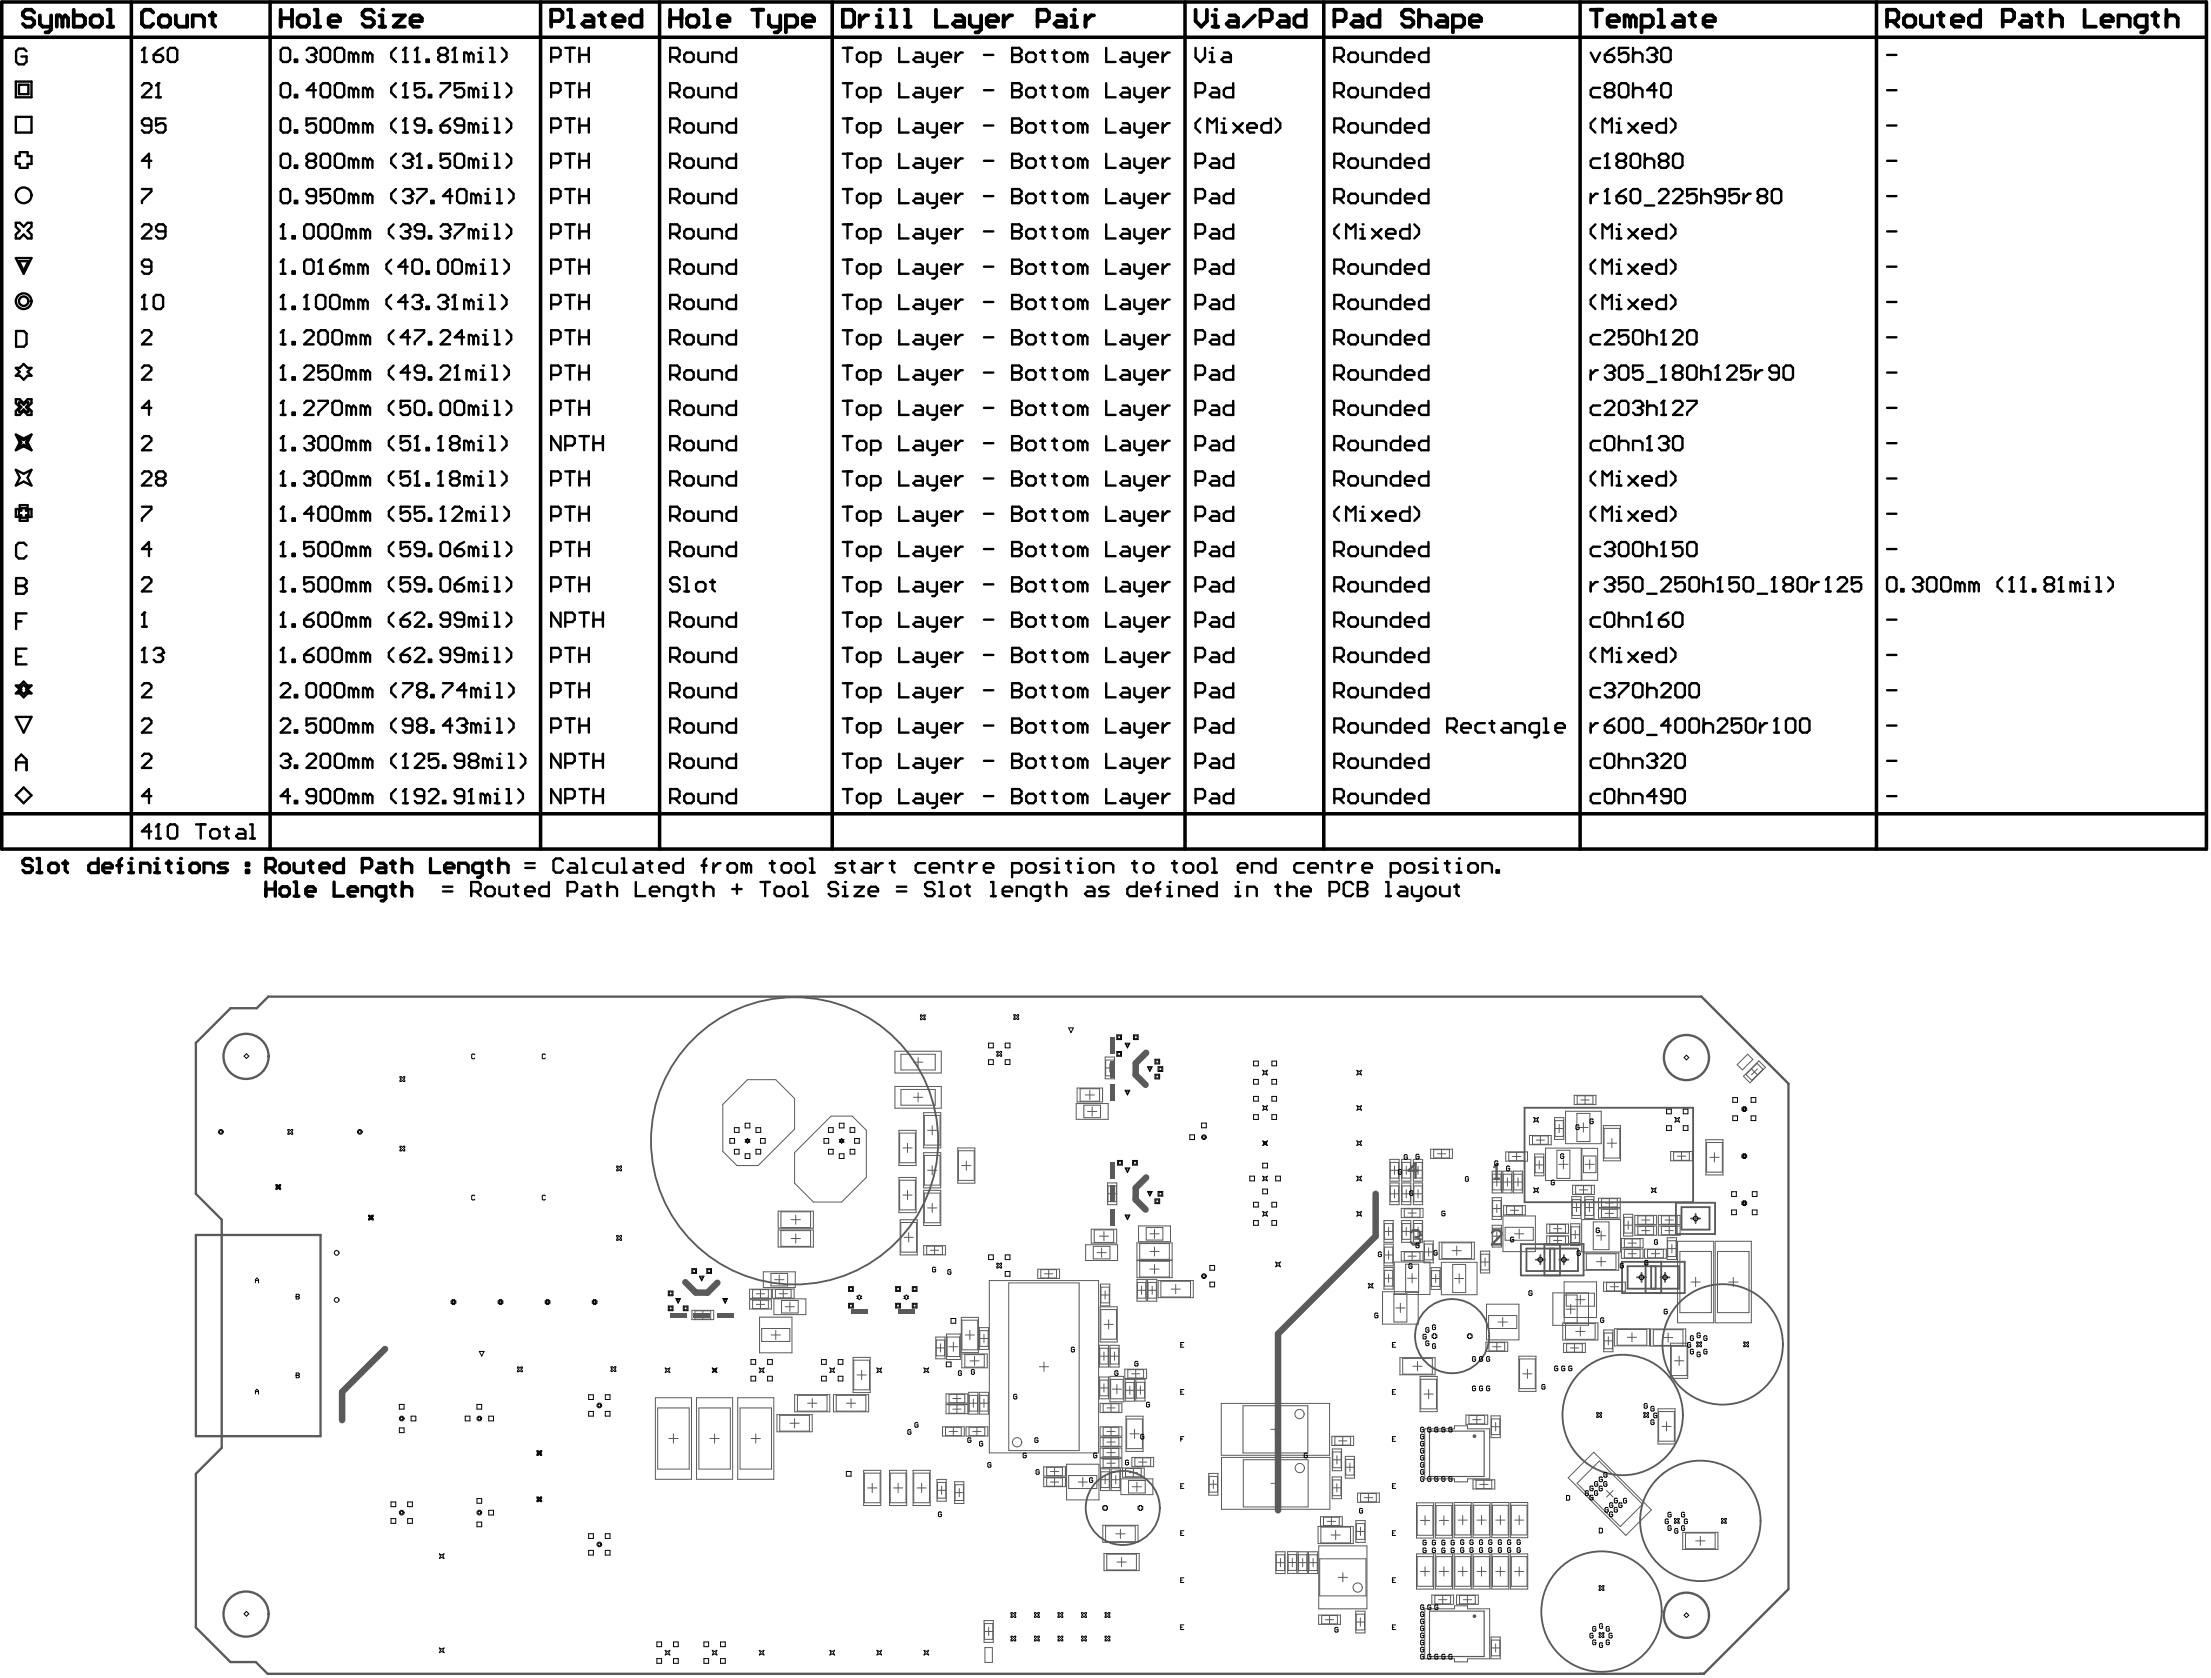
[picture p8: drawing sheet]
<svg xmlns="http://www.w3.org/2000/svg" width="794mm" height="603mm" viewBox="0 0 794 603" stroke-linecap="round" stroke-linejoin="round" font-family="sans-serif">
<g fill="none" stroke="#5a5a5a" stroke-width=".36">
<path d="M321.6 377.7h16.6v7.8h-16.6zM329.9 379.9v3.4M397.1 379.8h3.3v7.8h-3.3zM321.6 390.4h16.6v7.8h-16.6zM328.2 394.3h3.4M328.2 381.6h3.4M329.9 392.6v3.3M331.9 399.8h6.1v12.6h-6.1zM386.7 396.5h11.5v5.7h-11.5zM387 390.9h9.2v5h-9.2zM389.9 393.4h3.4M390.8 399.3h3.3"/>
<path d="M391.6 391.8v3.3M392.4 397.7v3.3M397.3 383.7h3M398.8 382.2v3M562.5 399.3h12.8v11.6h-12.8zM565.6 393.5h7.8v3.4h-7.8zM568 395.2h3M569.5 393.7v3M629.3 384.1l2.2 2.1M631.5 384.1l-2.2 2.1M632 381.2l2.3 2.3-5.5 5.6-2.3-2.4zM323 406.1h6.2v12.7h-6.2z"/>
<path d="M324.4 412.4h3.3M326.1 410.8v3.3M331.9 414.1h6.1v12.7h-6.1zM333.3 406.1h3.3M335 404.4v3.4M335 418.8v3.3M344.1 412.5h6.2v12.6h-6.2zM345.6 418.8h3.3M347.2 417.1v3.3M499.4 416.6h3.3v7.8h-3.3zM501.1 419v3M503.6 416.6h3.4v7.8h-3.4z"/>
<path d="M505.3 419v3M507.9 416.6h3.3v7.8h-3.3zM509.5 419v3M514.1 412.9h7.8v3.3h-7.8zM516.5 414.6h3M518 413.1v3M541 413.9h7.9v3.3h-7.9zM543.5 415.5h3M545 414v3M549.6 408h7.8v3.3h-7.8zM551.4 414.6h3.4v7.9h-3.4zM551.6 418.5h3"/>
<path d="M552 409.6h3M553.1 417.1v2.9M553.5 408.1v3M555.4 412.5h12.8v11.7h-12.8zM558.6 401.6h3.3v7.8h-3.3zM558.7 405.5h3M560.1 418.3h3.3M560.2 404v3M561.8 416.7v3.3M567.3 405.1h3.3M568.4 412.6h5.7v11.5h-5.7zM568.9 403.4v3.4"/>
<path d="M569.6 418.3h3.3M571.2 416.7v3.3M576.1 404.4h6.2v12.7h-6.2zM577.5 410.8h3.4M579.2 409.1v3.3M600.3 413.7h7.8v3.4h-7.8zM602.7 415.4h3M604.2 413.9v3M613 409.5h6.1v12.6h-6.1zM614.4 415.8h3.3M616 414.2v3.3M279.6 435.1h12.7v6.2h-12.7z"/>
<path d="M284.3 438.2h3.3M285.9 436.6v3.3M323 423.1h6.2v12.6h-6.2zM323.4 438.2h6.2v12.7h-6.2zM324.4 429.4h3.3M326.1 427.7v3.3M331.9 427.7h6.1v12.6h-6.1zM333.3 420.5h3.3M333.3 434h3.3M335 432.3v3.4M398 425h3.3v7.8h-3.3zM398.1 428.9h3"/>
<path d="M399.6 427.4v3M497.3 438.5h3.3v7.9h-3.3zM499.4 425h3.3v7.8h-3.3zM499.6 428.9h3M499.6 420.5h3M501.1 427.4v3M503.5 434.2h7.8v3.3h-7.8zM503.6 438.5h3.4v7.9h-3.4zM503.6 425h3.4v7.8h-3.4zM503.8 428.9h3M503.8 420.5h3M505.3 427.4v3"/>
<path d="M505.9 435.8h3M507.4 434.3v3M507.9 438.5h3.3v7.8h-3.3zM507.9 425h3.3v7.8h-3.3zM508 428.9h3M508 420.5h3M509.5 427.4v3M536.2 430.3h3.3v7.8h-3.3zM536.2 420.8h3.3v7.8h-3.3zM536.3 434.2h3M536.3 424.7h3M537.8 423.2v3"/>
<path d="M537.8 432.7v3M540 420.8h3.3v7.8h-3.3zM540 436.9h11.7v12.8h-11.7zM540.1 424.7h3M540.3 433.2h7.8v3.3h-7.8zM541.6 423.2v3M542.7 434.8h3M543.8 420.8h3.3v7.8h-3.3zM543.9 424.7h3M544.2 433.3v3M545.4 423.2v3M555.8 439.8h7.8v3.3h-7.8z"/>
<path d="M559.7 440v3M564.4 439.7h3.3v7.8h-3.3zM564.8 429.9h3.3v7.9h-3.3zM564.9 433.9h3M565.1 425.9h7.8v3.3h-7.8zM566.4 432.4v3M567.5 427.5h3M568.3 438.2h14v11.6h-14zM569 426v3M569.4 429.9h3.4v7.9h-3.4zM569.6 433.9h3M571.1 432.4v3"/>
<path d="M574.4 430.5h7.8v3.3h-7.8zM574.4 434.3h7.8v3.3h-7.8zM576.8 436h3M576.8 432.2h3M578.3 430.7v3M578.3 434.5v3M583.4 436.3h3.3v7.8h-3.3zM585 438.7v3M587.4 436.7h7.8v3.3h-7.8zM589.8 438.3h3M591.3 436.8v3M595.9 436.7h7.8v3.3h-7.8z"/>
<path d="M598.3 438.3h3M599.8 436.8v3M274.3 457h11.5v5.6h-11.5zM278.4 459.8h3.3M279.6 441.9h12.7v6.2h-12.7zM280 458.1v3.4M284.3 445h3.3M285.9 443.3v3.4M324.8 444.6h3.4M326.5 442.9v3.3M331.9 447.6h7.8v3.3h-7.8zM334.3 449.2h3"/>
<path d="M335.8 447.7v3M372.9 456h7.8v3.3h-7.8zM375.3 457.7h3M376.8 456.2v3M390.1 447.2h11.5v5.7h-11.5zM392.1 441.6h9.1v5h-9.1zM394.2 450.1h3.3M395 444.1h3.3M395.8 448.4v3.3M396.7 442.5v3.3M408.5 446.6h12.7v6.1h-12.7zM408.5 452.9h12.7v6.2h-12.7z"/>
<path d="M408.5 459.7h3.4v7.8h-3.4zM409.1 440.5h11.5v5.6h-11.5zM412.3 459.7h3.4v7.8h-3.4zM413.2 443.3h3.3M413.2 456h3.3M413.2 449.6h3.3M414.8 441.6v3.4M414.8 448v3.3M414.8 454.3v3.3M497.3 455.4h3.3v7.8h-3.3zM497.3 447h3.3v7.8h-3.3zM497.5 459.3h2.9"/>
<path d="M497.5 450.9h3M497.5 442.5h3M498.9 457.8v3M499 441v3M499 449.4v3M501 453.4h12.8v11.7h-12.8zM503.5 449.7h7.8v3.3h-7.8zM503.8 442.5h3M505.3 441v3M505.7 459.3h3.4M505.9 451.3h3M507.4 449.8v3"/>
<path d="M507.4 457.6v3.3M508 442.4h3M509.5 440.9v3M511.7 445.9h3.3v7.8h-3.3zM511.8 449.8h3M513.3 448.3v3M514.2 455.5h3.3v7.8h-3.3zM514.4 459.4h3M515.9 457.9v3M517.1 446.3h12.7v6.1h-12.7zM517.9 453.5h12.8v11.7h-12.8zM521.8 449.4h3.3"/>
<path d="M522.7 459.4h3.3M523.4 447.7v3.3M524.3 457.7v3.3M531.9 449.5h3.4v7.9h-3.4zM532.1 453.4h3M533.6 451.9v3M536.2 440.2h3.3v7.9h-3.3zM536.3 444.1h3M537.8 442.6v3M544.2 443.3h3.3M545.9 441.6v3.4M555.8 444h7.8v3.4h-7.8z"/>
<path d="M558.2 441.5h3M558.2 445.7h3M559.7 444.2v3M564.5 443.6h3M566 442.1v3M569 450.2h12.6v6.2h-12.6zM573.7 453.3h3.3M573.7 444h3.3M575.3 442.3v3.4M575.3 451.6v3.4M582.6 448.8h7.8v3.3h-7.8zM582.6 445h7.8v3.3h-7.8z"/>
<path d="M583.5 440.2h3M585 450.4h3M585 446.6h3M586.5 445.1v3M586.5 449v2.9M587.4 440.5h7.8v3.3h-7.8zM589.8 442.2h3M590.9 448.8h7.8v3.3h-7.8zM591.3 440.7v2.9M593.3 450.4h3M594.8 448.9v3M595.9 440.5h7.8v3.3h-7.8z"/>
<path d="M598.3 442.2h3M599.1 444.7h3.3v7.8h-3.3zM599.2 448.6h3M599.8 440.7v2.9M600.7 447.1v3M602.8 446h13v29.3h-13zM609.3 459v3.3M616.3 446h13v29.3h-13zM622.8 459v3.3M248.6 470.8h7.9v3.3h-7.9zM251 472.5h3M252.5 471v3"/>
<path d="M269.3 467h7.9v3.3h-7.9zM269.3 463.2h7.9v3.3h-7.9zM271.8 468.7h3M271.8 464.9h3M272.9 473.2h11.7v12.9h-11.7zM273.3 463.4v3M273.3 467.2v3M277.1 479.7h3.3M277.5 463.2h7.9v3.3h-7.9zM278.1 466.7h11.5v5.6h-11.5zM278.7 478v3.3M279.9 464.8h3"/>
<path d="M281.4 463.3v3M282.2 469.5h3.3M283.8 467.8v3.4M340.1 479.3h5v9.2h-5zM345.4 473.3h6.2v12.7h-6.2zM346.8 479.7h3.4M348.5 478v3.3M351.9 477h3.3v7.8h-3.3zM353.6 479.4v3M355.5 460.1h39.2v61.9h-39.2zM395.3 469.5h6.1v12.7h-6.1zM395.4 461.4h3.4v7.8h-3.4z"/>
<path d="M395.6 465.3h3M396.7 475.8h3.3M397.1 463.8v3M398.4 474.2v3.3M408.7 463.6h3M410.2 462.1v3M412.5 463.6h3M414 462.1v3M416.1 460.1h12.7v6.1h-12.7zM420.8 463.2h3.3M422.5 461.5v3.3M496.8 464.1h12.8v11.7h-12.8z"/>
<path d="M501.5 469.9h3.3M503.2 468.3v3.3M534.1 468.6h11.7v12.8h-11.7zM538.3 475h3.3M540 473.3v3.4M558 464.5h12.8v11.7h-12.8zM561.5 475.3h12.7v6.2h-12.7zM562 460.6h11.7v12.8h-11.7zM562.7 470.4h3.3M564.4 468.7v3.3M566.2 478.4h3.3M566.2 467h3.3"/>
<path d="M567.8 465.3v3.3M567.8 476.7v3.4M576.2 460.7h7.8v3.3h-7.8zM576.2 477.9h3.4v7.8h-3.4zM578.6 462.3h3M580.1 477.4h12.6v6.2h-12.6zM580.1 460.8v3M586.4 478.8v3.4M593.1 477.5h12.6v6.2h-12.6zM599.4 478.9v3.3M607.6 460.6h3.3M621.1 460.6h3.4"/>
<path d="M306.5 487.7h6.2v12.7h-6.2zM307.9 494h3.4M309.6 492.4v3.3M336.3 480.4h3.3v7.8h-3.3zM336.4 484.3h3M337.9 482.8v3M340.9 483.9h3.3M342.6 482.2v3.3M345.6 486.5h9.2v5h-9.2zM348.5 489h3.3M350.2 487.3v3.3M352.1 480.9h3"/>
<path d="M373.5 491.1h3.3M375.1 489.4v3.3M395 483.4h3.3v7.8h-3.3zM395 494.8h3.3v7.8h-3.3zM395.2 487.3h3M395.2 498.7h3M396.7 485.8v3M396.7 497.2v3M398.8 483.4h3.3v7.8h-3.3zM398.8 494.5h5v9.2h-5zM399 487.3h3M399.7 499.1h3.3"/>
<path d="M400.5 485.8v3M401.3 497.4v3.4M404.2 491.9h7.8v3.4h-7.8zM404.3 495.6h3.3v7.8h-3.3zM404.5 499.5h3M406 498v3M406.6 493.6h3M408.1 492.1v3M408.1 495.6h3.3v7.8h-3.3zM408.3 499.5h3M409.8 498v3M503 487.8h12.7v6.2h-12.7z"/>
<path d="M507.7 490.9h3.3M509.3 489.2v3.3M510.3 494.6h6.1v12.6h-6.1zM513.3 499.2v3.3M533.9 482.2h7.8v3.3h-7.8zM536.3 483.9h3M537.8 482.4v3M545.7 487.3h6.2v12.6h-6.2zM547.2 493.6h3.3M548.8 491.9v3.4M561.8 482.6h7.8v3.4h-7.8zM564.2 484.3h3"/>
<path d="M565.7 482.8v3M576.4 481.8h3M577.9 480.3v3M584.7 480.5h3.4M597.7 480.6h3.4M600.3 482.6h6.1v12.6h-6.1zM601.7 488.9h3.3M603.4 487.3v3.3M235.5 502.2h13v29.3h-13zM240.3 516.9h3.3M242 515.2v3.3M250.3 502.2h13v29.3h-13z"/>
<path d="M255.1 516.9h3.3M256.8 515.2v3.3M265.1 502.2h13v29.3h-13zM269.9 516.9h3.3M271.6 515.2v3.3M279.2 508.3h12.6v6.1h-12.6zM283.8 511.4h3.4M285.5 509.7v3.3M285.5 501.1h12.7v6.2h-12.7zM290.2 504.2h3.3M291.8 502.5v3.3M299.5 501.1h12.6v6.2h-12.6z"/>
<path d="M304.1 504.2h3.4M305.8 502.5v3.3M338.7 512.7h7.8v3.3h-7.8zM339.9 500.8h7.8v3.3h-7.8zM339.9 504.6h7.8v3.3h-7.8zM341.1 514.3h3M342.3 502.5h3M342.3 506.3h3M342.6 512.8v3M343.8 501v3M343.8 504.8v3M347.1 512.7h7.8v3.3h-7.8z"/>
<path d="M348.1 500.3h3.3v7.8h-3.3zM348.3 504.2h3M349.5 514.3h3M349.8 502.7v3M351 512.8v3M351.9 500.3h3.3v7.8h-3.3zM352.1 504.2h3M353.6 502.7v3M395.3 504.2h7.8v3.3h-7.8zM395.3 512.7h7.8v3.3h-7.8zM395.3 516.5h7.8v3.3h-7.8zM397.7 514.3h3"/>
<path d="M397.7 505.9h3M397.7 518.1h3M399.2 504.4v3M399.2 512.8v3M399.2 516.6v3M404.6 508.8h6.1v12.7h-6.1zM406 515.2h3.3M407.7 513.5v3.3M438.8 504.2h39v18.7h-39zM456.6 513.6h3.3M458.3 511.9v3.3M478.6 516h7.8v3.4h-7.8z"/>
<path d="M481 517.7h3M482.5 516.2v3M511.7 500.9h3.3M511.9 513.4h10.7v-1.1h4.7v1.1h8v17.9h-8v1.1h-4.7v-1.1h-10.7zM526.7 508.4h7.9v3.4h-7.9zM529.2 510.1h3M530.7 508.6v3M535.8 508.7h3.3v7.8h-3.3zM535.9 512.6h3M537.4 511.1v3M595.7 506.2h6.2v12.6h-6.2zM597.1 512.5h3.4"/>
<path d="M598.8 510.8v3.4M310.3 528.3h6.2v12.6h-6.2zM311.7 534.6h3.4M313.4 532.9v3.4M319.6 528.3h6.2v12.6h-6.2zM321 534.6h3.4M322.7 532.9v3.4M328.1 528.3h6.1v12.6h-6.1zM329.5 534.6h3.3M331.2 532.9v3.4M336.7 531.5h3.3v7.9h-3.3zM336.8 535.5h3"/>
<path d="M338.3 534v3M343 532.4h3.3v7.8h-3.3zM343.2 536.3h3M344.7 534.8v3M375 530.8h7.8v3.4h-7.8zM375 527h7.8v3.4h-7.8zM377.4 528.7h3M377.4 532.5h3M378.9 527.2v3M378.9 531v3M383.2 526.1h11.7v12.8h-11.7zM387.4 532.5h3.3"/>
<path d="M389.1 530.8v3.4M395.3 520.3h7.8v3.3h-7.8zM395.3 524.1h7.8v3.3h-7.8zM395.4 527.7h3.4v7.9h-3.4zM395.6 531.6h3M397.1 530.2v2.9M397.7 521.9h3M397.7 525.7h3M399.2 520.4v3M399.2 524.2v3M399.2 527.7h3.4v7.9h-3.4zM399.4 531.6h3"/>
<path d="M400.9 530.2v2.9M402.8 531.4h11.4v5.6h-11.4zM403.3 527.4h7.8v3.4h-7.8zM405.7 529.1h3M406.7 523.6h7.8v3.4h-7.8zM406.8 534.2h3.4M407.2 527.6v3M408.5 532.5v3.3M409.1 525.3h3M410.6 523.8v3M434.3 529.4h3.3v7.8h-3.3zM434.5 533.3h3"/>
<path d="M436 531.8v3M438.9 523.6h38.9v18.7h-38.9zM456.7 533h3.3M458.4 531.3v3.3M478.7 530.7h3.3v7.8h-3.3zM478.7 520.6h3.4v7.8h-3.4zM478.9 534.6h3M478.9 524.5h3M480.4 533.1v3M480.4 523v3M483.4 523.3h3.3v7.8h-3.3zM483.6 527.2h2.9"/>
<path d="M485 525.7v3M487.8 536.4h7.8v3.4h-7.8zM490.2 538.1h3M491.7 536.6v3M509 540h6.1v12.6h-6.1zM515.7 540h6.2v12.6h-6.2zM522.5 539.8h6.2v12.7h-6.2zM529.3 539.8h6.1v12.7h-6.1zM529.3 531.7h7.8v3.3h-7.8zM531.7 533.3h3M533.2 531.8v3M536 539.8h6.2v12.7h-6.2z"/>
<path d="M542.8 539.8h6.1v12.7h-6.1zM572.7 521.8l20.7 20.7-9.2 9.2-20.7-20.7zM577.3 535.5l2.3 2.4M579.6 535.5l-2.3 2.4M396.3 548h12.6v6.2h-12.6zM396.7 558.2h12.6v6.1h-12.6zM400.9 551.1h3.4M402.6 549.4v3.4M403 559.6v3.3M458.4 557.5h3.4v7.9h-3.4zM460.1 560v3M462.7 557.5h3.3v7.8h-3.3z"/>
<path d="M464.3 559.9v3M466.4 557.5h3.3v7.9h-3.3zM468.1 560v3M470.2 557.5h3.3v7.9h-3.3zM471.8 560v3M473.6 548.4h12.7v6.2h-12.7zM473.9 555.4h17.3v22.7h-17.3zM474.5 545h7.8v3.3h-7.8zM476.9 546.6h3M478.3 551.5h3.3M478.4 545.1v3M479.9 549.9v3.3"/>
<path d="M487.2 546.3h3.3v7.9h-3.3zM487.4 550.2h2.9M488.9 548.8v2.9M509 558.3h6.1v12.6h-6.1zM510.4 546.3h3.3M512.1 544.6v3.3M515.7 558.3h6.2v12.6h-6.2zM517.2 546.3h3.3M518.8 544.6v3.3M522.5 558.3h6.2v12.6h-6.2zM523.9 546.2h3.3M525.6 544.5v3.3"/>
<path d="M529.3 558.3h6.1v12.6h-6.1zM530.7 546.2h3.3M532.3 544.5v3.3M536 558.3h6.2v12.6h-6.2zM537.4 546.2h3.4M539.1 544.5v3.3M542.8 558.3h6.1v12.6h-6.1zM544.2 546.2h3.3M545.9 544.5v3.3M604.6 550.6h12.7v6.1h-12.7zM609.3 553.6h3.3M611 552v3.3"/>
<path d="M401.3 561.2h3.4M458.6 561.5h3M462.9 561.4h2.9M466.6 561.5h3M470.3 561.5h3M480.8 566.7h3.4M482.5 565.1v3.3M487.1 578.9h3.4v7.8h-3.4zM510.4 564.6h3.3M511.9 578h10.7v-1h4.7v1h8v18h-8v1.1h-4.7v-1.1h-10.7zM512.1 563v3.3M514.5 573.1h7.8v3.3h-7.8z"/>
<path d="M516.9 574.8h3M517.2 564.6h3.3M518.4 573.3v3M518.8 563v3.3M523.4 573.1h7.8v3.3h-7.8zM523.9 564.6h3.3M525.6 563v3.3M525.8 574.8h3M527.3 573.3v3M530.7 564.6h3.3M532.3 563v3.3M537.4 564.6h3.4"/>
<path d="M539.1 563v3.3M544.2 564.6h3.3M545.9 563v3.3M353.6 582.3h3.3v7.8h-3.3zM353.8 586.2h2.9M355.2 584.7v3M473.8 580.3h7.8v3.3h-7.8zM476.2 582h3M477.7 580.5v3M487.3 582.8h3M488.8 581.3v3M535.8 588.2h3.3v7.8h-3.3z"/>
<path d="M535.9 592.1h3M537.4 590.6v3"/>
</g>
<g fill="none" stroke="#5a5a5a" stroke-width=".66">
<path d="M607.6 437.8h3.3M609.3 436.1v3.4M616.2 432.1h-14v11.4M616.3 432.1v11.4M546.5 446.9v11.4M546.6 447h22.4M551.8 452.6h3.3M553.5 450.9v3.4M554.9 446.9v11.4M560.3 452.6h3.3M560.5 446.9v11.4M561.9 450.9v3.4"/>
<path d="M569 446.9v11.4h-22.4M582.8 453.3v11.3M582.9 453.4h22.5M588.2 458.9h3.3M589.8 457.3v3.3M591.3 453.3v11.3M596.6 458.9h3.3M596.9 453.3v11.3M598.3 457.3v3.3M602.2 443.4h14M605.4 453.3v11.3h-22.5"/>
</g>
<path d="M513.7 514.2h19.6v16.3h-19.6zM513.7 578.9h19.6v16.3h-19.6z" fill="none" stroke="#5a5a5a" stroke-width=".42"/>
<path d="M537.7 418.5v5M509.5 420.6h-3.4l2.5-2.5v5M536.9 423.5h1.7M536.1 442.9l.8-.9h1.7l.9 .9v.8l-3.4 3.4h3.4" fill="none" stroke="#5a5a5a" stroke-width=".84"/>
<circle cx="537.7" cy="418.5" r=".42" fill="#5a5a5a"/>
<path d="M537.7 418.5l-.8 .8M506.9 442.9l.9-.9h1.6l.9 .9v.8" fill="none" stroke="#5a5a5a" stroke-width=".84"/>
<circle cx="510.3" cy="443.7" r=".42" fill="#5a5a5a"/>
<path d="M508.6 444.6h.8M509.4 444.6l.9 .8v.9l-.9 .8h-1.6l-.9-.8M510.3 443.7l-.9 .9" fill="none" stroke="#5a5a5a" stroke-width=".84"/>
<g fill="none" stroke="#5a5a5a" stroke-width=".66">
<circle cx="529.8" cy="516" r=".33"/>
<circle cx="529.8" cy="580.7" r=".33"/>
</g>
<g fill="#5a5a5a">
<path d="M240.7 472h5.9v1.7h-5.9z"/>
<path d="M249.2 472h5.9v1.7h-5.9z"/>
<path d="M257.6 471.9h6v1.8h-6z"/>
<path d="M398.9 389.6h1.7v6h-1.7z"/>
<path d="M398.9 381.2h1.7v5.9h-1.7z"/>
<path d="M398.9 372.7h1.7v5.9h-1.7z"/>
<path d="M398.9 434.4h1.7v6h-1.7z"/>
<path d="M398.9 426h1.7v5.9h-1.7z"/>
<path d="M398.9 417.5h1.7v5.9h-1.7z"/>
<path d="M305.8 470.3h5.9v1.7h-5.9z"/>
<path d="M322.7 470.3h5.9v1.7h-5.9z"/>
</g>
<g fill="none" stroke="#5a5a5a" stroke-width=".36">
<path d="M323.7 378.8h12.3v5.6h-12.3zM628 378.8l1.8 1.8-3.7 3.8-1.9-1.9zM268.6 387.9h10.1l6.8 6.8v11l-13.1 13.1h-7.6l-5.1-5.1v-16.9zM323.7 391.4h12.3v5.7h-12.3zM388.1 391.2h7v4.5h-7zM389.4 397.1h6v4.5h-6zM397.3 380.9h3v5.6h-3zM566.7 393.7h5.7v3h-5.7zM631.3 382.1l2.2 2.1-4 4-2.2-2.1zM298.6 401h7.6l5.1 5.1v16.9l-8.9 8.9h-10.1l-6.8-6.8v-11zM323.3 407.1h5.6v10.7h-5.6zM332.1 400.8h5.7v10.6h-5.7z"/>
<path d="M332.1 415.1h5.7v10.7h-5.7zM344.4 413.5h5.6v10.6h-5.6zM499.6 417.6h3v5.7h-3zM503.8 417.6h3v5.7h-3zM508 417.6h3v5.7h-3zM515.1 413.1h5.7v3h-5.7zM542.1 414h5.7v3h-5.7zM550.6 408.1h5.7v3h-5.7zM551.6 415.7h3v5.7h-3zM558.7 402.6h3v5.7h-3zM559.4 413.3h4.7v10.1h-4.7zM566.6 400h4.7v10.2h-4.7z"/>
<path d="M569 415.3h4.5v6h-4.5zM576.4 405.4h5.6v10.7h-5.6zM601.4 413.9h5.6v3h-5.6zM613.2 410.5h5.7v10.6h-5.7zM280.6 435.4h10.7v5.7h-10.7zM323.3 424.1h5.6v10.6h-5.6zM323.7 439.2h5.6v10.7h-5.6zM332.1 428.7h5.7v10.6h-5.7zM398.1 426.1h3v5.7h-3zM497.5 439.6h3v5.7h-3zM499.6 426.1h3v5.7h-3zM503.8 439.6h3v5.7h-3z"/>
<path d="M503.8 426.1h3v5.7h-3zM504.6 434.3h5.6v3h-5.6zM508 439.6h3v5.7h-3zM508 426.1h3v5.7h-3zM536.3 431.4h3v5.6h-3zM536.3 421.9h3v5.6h-3zM540.1 421.9h3v5.6h-3zM541.4 433.3h5.6v3h-5.6zM543.9 421.9h3v5.6h-3zM556.9 440h5.6v3h-5.6zM564.9 431h3v5.7h-3zM566.2 426h5.6v3h-5.6z"/>
<path d="M569.6 431h3v5.7h-3zM572.5 439h5.6v10h-5.6zM575.5 430.7h5.6v3h-5.6zM575.5 434.5h5.6v3h-5.6zM583.5 437.4h3v5.6h-3zM588.5 436.8h5.7v3h-5.7zM597 436.8h5.6v3h-5.6zM277 457.5h6v4.5h-6zM280.6 442.2h10.7v5.6h-10.7zM333 447.7h5.6v3h-5.6zM374 456.2h5.6v3h-5.6zM392.8 447.8h6v4.5h-6z"/>
<path d="M393.2 441.9h7v4.5h-7zM409.5 446.8h10.7v5.7h-10.7zM409.5 453.2h10.7v5.6h-10.7zM411.8 441.1h6v4.4h-6zM497.5 456.4h2.9v5.7h-2.9zM497.5 448.1h3v5.6h-3zM504.6 449.8h5.6v3h-5.6zM505.1 454.2h4.6v10.1h-4.6zM511.8 447h3v5.6h-3zM514.4 456.5h3v5.7h-3zM518.1 446.5h10.7v5.7h-10.7zM522 454.3h4.6v10.1h-4.6z"/>
<path d="M532.1 450.6h3v5.7h-3zM536.3 441.3h3v5.7h-3zM540.8 441h10.1v4.6h-10.1zM556.9 444.2h5.6v3h-5.6zM564.5 440.8h3v5.6h-3zM570 450.5h10.6v5.6h-10.6zM583.7 449h5.6v2.9h-5.6zM583.7 445.1h5.6v3h-5.6zM588.5 440.7h5.7v2.9h-5.7zM592 448.9h5.7v3h-5.7zM597 440.7h5.6v2.9h-5.6zM599.2 445.8h3v5.6h-3z"/>
<path d="M603.6 449.6h11.3v22h-11.3zM617.1 449.6h11.4v22h-11.4zM249.7 471h5.7v3h-5.7zM270.4 463.4h5.7v3h-5.7zM270.4 467.2h5.7v3h-5.7zM273.7 477.3h10.1v4.7h-10.1zM278.6 463.3h5.7v3h-5.7zM280.8 467.3h6v4.5h-6zM345.7 474.3h5.6v10.7h-5.6zM352.1 478.1h3v5.7h-3zM362.5 460.9h25.3v60.3h-25.3zM395.5 470.5h5.7v10.7h-5.7z"/>
<path d="M395.6 462.5h3v5.6h-3zM408.7 460.8h3v5.6h-3zM412.5 460.8h3v5.6h-3zM417.1 460.3h10.7v5.7h-10.7zM500.9 464.9h4.6v10.1h-4.6zM534.9 472.7h10.1v4.6h-10.1zM562 465.3h4.7v10.1h-4.7zM562.5 475.6h10.7v5.6h-10.7zM562.8 464.6h10.1v4.7h-10.1zM576.4 478.9h3v5.7h-3zM577.3 460.8h5.6v3h-5.6zM581.1 477.7h10.6v5.6h-10.6z"/>
<path d="M594.1 477.7h10.6v5.7h-10.6zM306.8 488.7h5.6v10.7h-5.6zM336.4 481.5h3v5.6h-3zM340.3 480.4h4.5v7h-4.5zM346.7 486.7h7v4.5h-7zM395.2 484.4h3v5.7h-3zM395.2 495.8h3v5.7h-3zM399 484.4h3v5.7h-3zM399.1 495.6h4.5v7h-4.5zM404.5 496.7h3v5.7h-3zM405.3 492.1h5.6v3h-5.6zM408.3 496.6h3v5.7h-3z"/>
<path d="M504 488.1h10.7v5.6h-10.7zM510.5 495.6h5.7v10.6h-5.7zM535 482.4h5.7v3h-5.7zM546 488.3h5.7v10.6h-5.7zM562.9 482.8h5.7v3h-5.7zM600.5 483.6h5.7v10.6h-5.7zM236.3 505.9h11.3v21.9h-11.3zM251.1 505.9h11.3v21.9h-11.3zM265.9 505.9h11.3v21.9h-11.3zM280.2 508.5h10.6v5.7h-10.6zM286.5 501.3h10.7v5.7h-10.7zM300.5 501.3h10.6v5.7h-10.6z"/>
<path d="M339.7 512.8h5.7v3h-5.7zM341 501h5.7v3h-5.7zM341 504.8h5.7v3h-5.7zM348.2 512.8h5.7v3h-5.7zM348.3 501.3h3v5.7h-3zM352.1 501.3h3v5.7h-3zM396.4 512.8h5.6v3h-5.6zM396.4 504.4h5.6v3h-5.6zM396.4 516.6h5.6v3h-5.6zM404.8 509.8h5.7v10.7h-5.7zM446.6 505.1h23.3v16.9h-23.3zM479.6 516.2h5.7v3h-5.7z"/>
<path d="M527.8 508.6h5.7v3h-5.7zM535.9 509.8h3v5.7h-3zM596 507.2h5.6v10.6h-5.6zM310.6 529.3h5.6v10.6h-5.6zM319.9 529.3h5.6v10.6h-5.6zM328.3 529.3h5.7v10.6h-5.7zM336.8 532.6h3v5.7h-3zM343.2 533.5h3v5.6h-3zM376.1 527.2h5.6v3h-5.6zM376.1 531h5.6v3h-5.6zM384 530.2h10.1v4.6h-10.1zM395.6 528.8h3v5.7h-3z"/>
<path d="M396.4 520.4h5.6v3h-5.6zM396.4 524.2h5.6v3h-5.6zM399.4 528.8h3v5.7h-3zM404.4 527.6h5.7v3h-5.7zM405.5 531.9h6v4.5h-6zM407.8 523.8h5.6v3h-5.6zM434.5 530.5h3v5.6h-3zM446.7 524.5h23.3v16.9h-23.3zM478.9 531.7h3v5.7h-3zM478.9 521.7h3v5.6h-3zM483.6 524.3h2.9v5.7h-2.9zM488.9 536.6h5.6v3h-5.6z"/>
<path d="M530.4 531.8h5.6v3h-5.6zM574.7 525l15.5 15.5-8 8-15.5-15.5zM397.3 548.3h10.6v5.6h-10.6zM397.7 558.4h10.6v5.7h-10.6zM458.6 558.6h3v5.7h-3zM462.9 558.6h2.9v5.6h-2.9zM466.6 558.6h3v5.7h-3zM470.3 558.6h3v5.7h-3zM474.6 548.7h10.7v5.6h-10.7zM475.6 545.1h5.6v3h-5.6zM487.4 547.4h2.9v5.7h-2.9zM509.2 559.3h5.7v10.6h-5.7z"/>
<path d="M509.2 541h5.7v10.6h-5.7zM516 559.3h5.6v10.6h-5.6zM516 541h5.6v10.6h-5.6zM522.8 559.3h5.6v10.6h-5.6zM522.8 540.8h5.6v10.7h-5.6zM529.5 559.3h5.7v10.6h-5.7zM529.5 540.8h5.7v10.7h-5.7zM536.3 559.3h5.6v10.6h-5.6zM536.3 540.8h5.6v10.7h-5.6zM543 559.3h5.7v10.6h-5.7zM543 540.8h5.7v10.7h-5.7zM605.6 550.8h10.7v5.7h-10.7z"/>
<path d="M474.2 560.1h16.6v13.3h-16.6zM487.3 580h3v5.6h-3zM515.6 573.3h5.6v3h-5.6zM524.4 573.3h5.7v3h-5.7zM353.8 583.4h2.9v5.6h-2.9zM353.9 592h2.7v5.3h-2.7zM474.9 580.5h5.7v3h-5.7zM535.9 589.3h3v5.6h-3z"/>
<circle cx="365.5" cy="518.2" r="1.66"/>
<circle cx="466.9" cy="508.1" r="1.66"/>
<circle cx="467" cy="527.5" r="1.66"/>
<circle cx="487.8" cy="570.4" r="1.66"/>
</g>
<g fill="none" stroke="#5a5a5a" stroke-width=".66">
<path d="M547.8 398h60.6v34h-60.6zM614.3 433.7v8.1M614.3 433.7h-10.1v8M548.4 448.6h18.6M548.5 448.6v8.1M556.9 448.6v8.1M558.6 448.7v8M567 448.7v8h-18.6M584.8 454.9l18.6 .1v8h-18.6zM593.3 455v8M594.9 455v8M604.2 441.8h10.1"/>
<circle cx="285.5" cy="409.9" r="51.6"/>
<circle cx="521.8" cy="480.1" r="13.3"/>
<circle cx="619" cy="483" r="21.6"/>
<circle cx="583.1" cy="508.4" r="21.6"/>
<circle cx="403.4" cy="541.8" r="13.3"/>
<circle cx="611" cy="546.4" r="21.6"/>
<circle cx="575.5" cy="579" r="21.6"/>
</g>
<g fill="none" stroke="#5a5a5a" stroke-width=".84">
<path d="M611.3 358l31.3 31.4v181.6l-30.4 30.4h-516l-4.3-4.2h-9.1l-12.4-12.4v-55.3l9.3-9.3v-82l-9.3-9.3v-54.2l12.5-12.5h9.3l4.2-4.1h515M70.4 443.7h44.8v72.3h-44.8z"/>
<circle cx="88.4" cy="379.6" r="8.1"/>
<circle cx="606" cy="380" r="8.1"/>
<circle cx="88.4" cy="579.9" r="8.1"/>
<circle cx="606" cy="580.3" r="8.1"/>
</g>
<path d="M411.8 378.2l-3.7 3.8v4.2l3.5 3.6M411.8 423.1l-3.7 3.7v4.2l3.5 3.6M494.3 428.9v15.2l-35.1 35.1v63.4M246.2 460.7l3.8 3.7 4.2 .1 3.6-3.6M138.4 484.7l-15.5 15.4v10.2" fill="none" stroke="#5a5a5a" stroke-width="2.3"/>
<path d="M.6 13.4h792.2M.6 .7h792.2v304.4h-792.2zM47.2 .7v304.4M97.1 .7v304.4M194.2 .7v304.4M237 .7v304.4M299 .7v304.4M425.8 .7v304.4M475.7 .7v304.4M567.8 .7v304.4M674.3 .7v304.4M.6 292.4h792.2" fill="none" stroke="#000" stroke-width="1.3"/>
<g fill="none" stroke="#000" stroke-width=".84">
<path d="M9.5 18.4l-.9-.9h-1.9l-.9 .9v3.8l.9 .9h1.9l.9-.9v-1.9h-1.8M51 18l.8-.8v5.1M55.2 19.7h2.6l.8 .9v.8l-.8 .9h-1.7l-.9-.9zM58.6 17.2l-1.7 .8-1.7 1.7M60.3 18l.8-.8h1.7l.9 .8v3.4l-.9 .9h-1.7l-.8-.9zM100.9 18l.8-.8h1.7l.8 .8v3.4l-.8 .9h-1.7l-.8-.9zM110.2 18l.8-.8h1.7l.8 .8v.9l-.8 .8M111.8 19.7h.9M112.7 19.7l.8 .9v.8l-.8 .9h-1.7l-.8-.9M115.2 18l.9-.8h1.7l.8 .8v3.4l-.8 .9h-1.7l-.9-.9zM120.3 18l.8-.8h1.7l.9 .8v3.4l-.9 .9h-1.7l-.8-.9zM127.1 19.7l-.9-.8h-.8v3.4"/>
<path d="M127.1 19.7v2.6M127.1 19.7l.8-.8 .8 .8v2.6M132.1 19.7l-.8-.8h-.9v3.4M132.1 19.7l.9-.8 .8 .8v2.6M132.1 19.7v2.6M142.3 17.2l-1.7 1.7v1.7l1.7 1.7M144.8 18l.9-.8v5.1M149 18l.9-.8v5.1M158.3 19.7h1.7M158.3 19.7l-.8 .9v.8l.8 .9h1.7l.9-.9v-.8l-.9-.9M158.3 19.7l-.8-.8v-.9l.8-.8h1.7l.9 .8v.9l-.9 .8M162.6 18l.8-.8v5.1"/>
<path d="M168.5 19.7l-.9-.8h-.8v3.4M168.5 19.7v2.6M168.5 19.7l.8-.8 .9 .8v2.6M171.8 18.9h.9v3.4M176.1 17.2h.8v5.1M180.3 17.2l1.7 1.7v1.7l-1.7 1.7M203.1 17.2h3.4M204.8 17.2v5.1M208.2 19.7h3.4M208.2 17.2v5.1M211.6 17.2v5.1M246.7 18.9h1.7l.9 .8v1.7l-.9 .9h-1.7l-.8-.9v-1.7z"/>
<path d="M250.9 18.9v2.5l.9 .9h2.5v-3.4M264.5 17.2v5.1h-2.6l-.8-.9v-1.7l.8-.8h2.6M302.8 17.2h3.4M304.5 17.2v5.1M308.8 18.9h1.6l.9 .8v1.7l-.9 .9h-1.6l-.9-.9v-1.7zM323.1 17.2v5.1h3.4M329 18.9h1.7l.9 .8v2.6h-2.6l-.8-.9 .8-.8h2.6M333.3 18.9v2.5l.8 .9h2.5M336.6 18.9v4.2l-.8 .9h-.8M343.4 18.9v3.4M345.9 18.9h-.8l-1.7 1.7M353.5 19.7h3.4"/>
<path d="M363.7 19.7h2.5M363.7 17.2h2.5l.9 .8v.9l-.9 .8 .9 .9v.8l-.9 .9h-2.5zM369.6 18.9h1.7l.8 .8v1.7l-.8 .9h-1.7l-.8-.9v-1.7zM373.8 18.9h1.7M374.7 18v3.4l.8 .9M378 18.9h1.7M378.9 18v3.4l.8 .9M383.1 18.9h1.7l.9 .8v1.7l-.9 .9h-1.7l-.8-.9v-1.7zM389 19.7l-.8-.8h-.9v3.4M389 19.7l.9-.8 .8 .8v2.6M389 19.7v2.6M397.5 17.2v5.1h3.4"/>
<path d="M403.4 18.9h1.7l.8 .8v2.6h-2.5l-.8-.9 .8-.8h2.5M407.6 18.9v2.5l.9 .9h2.5M411 18.9v4.2l-.8 .9h-.9M417.8 18.9v3.4M420.3 18.9h-.8l-1.7 1.7M429.6 17.2v3.4l1.7 1.7 1.7-1.7v-3.4M434.7 18.9h.8v3.4M439.7 18.9h1.7l.9 .8v2.6h-2.6l-.8-.9 .8-.8h2.6M485.4 18.9h1.7l.8 .8v1.7l-.8 .9h-1.7l-.9-.9v-1.7zM489.6 18.9v2.5l.8 .9h2.6v-3.4M503.1 17.2v5.1h-2.5l-.9-.9v-1.7l.9-.8h2.5M513.3 17.2v5.1h-2.6l-.8-.9v-1.7l.8-.8h2.6"/>
<path d="M571.6 18.9l1.7 3.4 1.7-3.4M576.6 19.7h2.6l.8 .9v.8l-.8 .9h-1.7l-.9-.9zM580 17.2l-1.7 .8-1.7 1.7M585.1 17.2h-3.4v2.5l1.7-.8h.9l.8 .8v1.7l-.8 .9h-1.7l-.9-.9M586.8 19.7l.8-.8h1.7l.9 .8v2.6M586.8 17.2v5.1M591.9 18l.8-.8h1.7l.8 .8v.9l-.8 .8M593.5 19.7h.9M594.4 19.7l.8 .9v.8l-.8 .9h-1.7l-.8-.9M596.9 18l.9-.8h1.7l.8 .8v3.4l-.8 .9h-1.7l-.9-.9zM678.1 19.7h3.3M5.7 29.3h5.6v5.7h-5.6z"/>
<path d="M6.8 30.4h3.4v3.4h-3.4zM51 30.7l.8-.8h1.7l.9 .8v.9l-3.4 3.4h3.4M51 22.3h1.7M56.1 35h1.7M56.1 30.7l.8-.8v5.1M100.9 30.7l.8-.8h1.7l.8 .8v3.4l-.8 .9h-1.7l-.8-.9zM105.9 34.1h.9v.9h-.9zM105.9 21.4h.9v.9h-.9zM113.5 32.4h-3.3l2.5-2.5v5.1M115.2 30.7l.9-.8h1.7l.8 .8v3.4l-.8 .9h-1.7l-.9-.9zM120.3 30.7l.8-.8h1.7l.9 .8v3.4l-.9 .9h-1.7l-.8-.9zM127.1 32.4l-.9-.8h-.8v3.4"/>
<path d="M127.1 32.4v2.6M127.1 32.4l.8-.8 .8 .8v2.6M132.1 32.4l-.8-.8h-.9v3.4M132.1 32.4v2.6M132.1 32.4l.9-.8 .8 .8v2.6M142.3 29.9l-1.7 1.7v1.7l1.7 1.7M144.8 35h1.7M144.8 22.3h1.7M144.8 30.7l.9-.8v5.1M149 22.3h1.7M152.4 29.9h-3.4v2.5l1.7-.8h.9l.8 .8v1.7l-.8 .9h-1.7l-.9-.9M153.3 21.4h.8v.9h-.8z"/>
<path d="M154.1 34.1h.8v.9h-.8zM158.3 29.9h3.4v.8l-3.4 3.4v.9M162.6 22.3h1.6M166.8 29.9h-3.4v2.5l1.7-.8h.8l.9 .8v1.7l-.9 .9h-1.7l-.8-.9M170.2 32.4l-.9-.8h-.8v3.4M170.2 32.4v2.6M170.2 32.4l.8-.8 .8 .8v2.6M171.8 22.3h1.7M173.5 35h1.7M173.5 31.6h.9v3.4M176.1 22.3h1.7M177.8 35h1.7"/>
<path d="M177.8 29.9h.8v5.1M182 29.9l1.7 1.7v1.7l-1.7 1.7M198 20.6h2.6l.8-.9v-1.7l-.8-.8h-2.6v5.1M198 33.3h2.6l.8-.9v-1.7l-.8-.8h-2.6v5.1M203.1 29.9h3.4M204.8 29.9v5.1M208.2 32.4h3.4M208.2 29.9v5.1M211.6 29.9v5.1M240.8 20.6h2.5l.9-.9v-1.7l-.9-.8h-2.5v5.1M240.8 33.3h2.5l.9-.9v-1.7l-.9-.8h-2.5v5.1M242.5 33.3l1.7 1.7"/>
<path d="M242.5 20.6l1.7 1.7M246.7 31.6h1.7l.9 .8v1.7l-.9 .9h-1.7l-.8-.9v-1.7zM250.9 31.6v2.5l.9 .9h2.5v-3.4M256 22.3v-3.4h2.6l.8 .8v2.6M256 35v-3.4h2.6l.8 .8v2.6M264.5 29.9v5.1h-2.6l-.8-.9v-1.7l.8-.8h2.6M302.8 29.9h3.4M304.5 29.9v5.1M308.8 31.6h1.6l.9 .8v1.7l-.9 .9h-1.6l-.9-.9v-1.7zM313 35h2.5l.9-.9v-1.7l-.9-.8h-2.5v5M313 22.3h2.5l.9-.9v-1.7l-.9-.8h-2.5v5.1M323.1 29.9v5.1h3.4"/>
<path d="M329 31.6h1.7l.9 .8v2.6h-2.6l-.8-.9 .8-.8h2.6M333.3 31.6v2.5l.8 .9h2.5M336.6 31.6v4.2l-.8 .8h-.8M338.3 33.3h3.4v-.9l-.8-.8h-1.7l-.9 .8v1.7l.9 .9h1.7M338.3 20.6h3.4v-.9l-.8-.8h-1.7l-.9 .8v1.7l.9 .9h1.7M343.4 31.6v3.4M345.9 31.6h-.8l-1.7 1.7M353.5 32.4h3.4M363.7 29.9h2.5l.9 .8v.9l-.9 .8 .9 .9v.8l-.9 .9h-2.5zM363.7 32.4h2.5M369.6 31.6h1.7l.8 .8v1.7l-.8 .9h-1.7l-.8-.9v-1.7zM373.8 31.6h1.7"/>
<path d="M374.7 30.7v3.4l.8 .9M378 31.6h1.7M378.9 30.7v3.4l.8 .9M383.1 31.6h1.7l.9 .8v1.7l-.9 .9h-1.7l-.8-.9v-1.7zM389 32.4l-.8-.8h-.9v3.4M389 32.4v2.6M389 32.4l.9-.8 .8 .8v2.6M397.5 29.9v5.1h3.4M403.4 31.6h1.7l.8 .8v2.6h-2.5l-.8-.9 .8-.8h2.5M407.6 31.6v2.5l.9 .9h2.5M411 31.6v4.2l-.8 .8h-.9M412.7 33.3h3.4v-.9l-.9-.8h-1.7l-.8 .8v1.7l.8 .9h1.7"/>
<path d="M412.7 20.6h3.4v-.9l-.9-.8h-1.7l-.8 .8v1.7l.8 .9h1.7M417.8 31.6v3.4M420.3 31.6h-.8l-1.7 1.7M429.6 33.3h2.5l.9-.9v-1.7l-.9-.8h-2.5v5.1M434.7 22.3h1.7M435.5 31.6h1.7l.9 .8v2.6h-2.6l-.8-.9 .8-.8h2.6M443.1 29.9v5.1h-2.5l-.9-.9v-1.7l.9-.8h2.5M479.5 20.6h2.5l.8-.9v-1.7l-.8-.8h-2.5v5.1M479.5 33.3h2.5l.8-.9v-1.7l-.8-.8h-2.5v5.1M481.2 20.6l1.6 1.7M481.2 33.3l1.6 1.7M485.4 31.6h1.7l.8 .8v1.7l-.8 .9h-1.7l-.9-.9v-1.7z"/>
<path d="M489.6 31.6v2.5l.8 .9h2.6v-3.4M494.7 22.3v-3.4h2.5l.9 .8v2.6M494.7 35v-3.4h2.5l.9 .8v2.6M503.1 29.9v5.1h-2.5l-.9-.9v-1.7l.9-.8h2.5M504.8 33.3h3.4v-.9l-.9-.8h-1.6l-.9 .8v1.7l.9 .9h1.6M504.8 20.6h3.4v-.9l-.9-.8h-1.6l-.9 .8v1.7l.9 .9h1.6M513.3 29.9v5.1h-2.6l-.8-.9v-1.7l.8-.8h2.6M575 31.6h-2.6l-.8 .8v1.7l.8 .9h2.6M577.5 32.4l-.9 .9v.8l.9 .9h1.7l.8-.9v-.8l-.8-.9M577.5 32.4h1.7M577.5 32.4l-.9-.8v-.9l.9-.8h1.7l.8 .8v.9l-.8 .8M581.7 30.7l.9-.8h1.7l.8 .8v3.4l-.8 .9h-1.7l-.9-.9z"/>
<path d="M586.8 29.9v5.1M586.8 32.4l.8-.8h1.7l.9 .8v2.6M595.2 32.4h-3.3l2.5-2.5v5.1M596.9 30.7l.9-.8h1.7l.8 .8v3.4l-.8 .9h-1.7l-.9-.9zM678.1 32.4h3.3M5.7 42h5.6v5.6h-5.6zM7.1 54.7h2.8v1.4h1.4v2.8h-1.4v1.4h-2.8v-1.4h-1.4v-2.8h1.4zM54.4 45.1h-2.6l-.8-.8v-.9l.8-.8h1.7l.9 .8v3.4l-.9 .8h-1.7l-.8-.8M54.4 57.8h-3.4l2.5-2.6v5.1M59.5 42.6h-3.4v2.5l1.7-.8h.8l.9 .8v1.7l-.9 .8h-1.7l-.8-.8M100.9 43.4l.8-.8h1.7l.8 .8v3.4l-.8 .8h-1.7l-.8-.8zM100.9 56.1l.8-.9h1.7l.8 .9v3.4l-.8 .8h-1.7l-.8-.8z"/>
<path d="M105.9 46.8h.9v.8h-.9zM105.9 59.5h.9v.8h-.9zM111 57.8l-.8 .8v.9l.8 .8h1.7l.8-.8v-.9l-.8-.8M111 57.8h1.7M111 57.8l-.8-.9v-.8l.8-.9h1.7l.8 .9v.8l-.8 .9M113.5 42.6h-3.3v2.5l1.6-.8h.9l.8 .8v1.7l-.8 .8h-1.7l-.8-.8M115.2 43.4l.9-.8h1.7l.8 .8v3.4l-.8 .8h-1.7l-.9-.8zM115.2 56.1l.9-.9h1.7l.8 .9v3.4l-.8 .8h-1.7l-.9-.8zM120.3 43.4l.8-.8h1.7l.9 .8v3.4l-.9 .8h-1.7l-.8-.8zM120.3 56.1l.8-.9h1.7l.9 .9v3.4l-.9 .8h-1.7l-.8-.8zM127.1 45.1l-.9-.8h-.8v3.3M127.1 57.8l-.9-.9h-.8v3.4"/>
<path d="M127.1 45.1v2.5M127.1 57.8v2.5M127.1 45.1l.8-.8 .8 .8v2.5M127.1 57.8l.8-.9 .8 .9v2.5M132.1 45.1l-.8-.8h-.9v3.3M132.1 57.8l-.8-.9h-.9v3.4M132.1 45.1v2.5M132.1 57.8v2.5M132.1 45.1l.9-.8 .8 .8v2.5M132.1 57.8l.9-.9 .8 .9v2.5M142.3 42.6l-1.7 1.7v1.6l1.7 1.7M142.3 55.2l-1.7 1.7v1.7l1.7 1.7"/>
<path d="M144.8 47.6h1.7M144.8 56.1l.9-.9h1.6l.9 .9v.8l-.9 .9M144.8 43.4l.9-.8v5M146.5 57.8h.8M147.3 57.8l.9 .8v.9l-.9 .8h-1.6l-.9-.8M149.9 56.1l.8-.9v5.1M152.4 45.1h-2.5l-.9-.8v-.9l.9-.8h1.7l.8 .8v3.4l-.8 .8h-1.7l-.9-.8M154.1 46.8h.8v.8h-.8zM154.1 59.5h.8v.8h-.8zM158.3 45.1h2.6l.8 .8v.9l-.8 .8h-1.7l-.9-.8zM161.7 55.2h-3.4v2.6l1.7-.9h.9l.8 .9v1.7l-.8 .8h-1.7l-.9-.8M161.7 42.6l-1.7 .8-1.7 1.7"/>
<path d="M163.4 56.1l.8-.9h1.7l.9 .9v3.4l-.9 .8h-1.7l-.8-.8zM166.8 45.1h-2.6l-.8-.8v-.9l.8-.8h1.7l.9 .8v3.4l-.9 .8h-1.7l-.8-.8M170.2 45.1l-.9-.8h-.8v3.3M170.2 57.8l-.9-.9h-.8v3.4M170.2 45.1v2.5M170.2 57.8v2.5M170.2 45.1l.8-.8 .8 .8v2.5M170.2 57.8l.8-.9 .8 .9v2.5M173.5 47.6h1.7M173.5 44.3h.9v3.3M173.5 56.9h.9v3.4M177.8 47.6h1.7"/>
<path d="M177.8 55.2h.8v5.1M177.8 42.6h.8v5M182 42.6l1.7 1.7v1.6l-1.7 1.7M182 55.2l1.7 1.7v1.7l-1.7 1.7M198 45.9h2.6l.8-.8v-1.7l-.8-.8h-2.6v5M198 58.6h2.6l.8-.8v-1.7l-.8-.9h-2.6v5.1M203.1 55.2h3.4M203.1 42.6h3.4M204.8 42.6v5M204.8 55.2v5.1M208.2 45.1h3.4M208.2 57.8h3.4"/>
<path d="M208.2 42.6v5M208.2 55.2v5.1M211.6 42.6v5M211.6 55.2v5.1M240.8 45.9h2.5l.9-.8v-1.7l-.9-.8h-2.5v5M240.8 58.6h2.5l.9-.8v-1.7l-.9-.9h-2.5v5.1M242.5 45.9l1.7 1.7M242.5 58.6l1.7 1.7M246.7 44.3h1.7l.9 .8v1.7l-.9 .8h-1.7l-.8-.8v-1.7zM246.7 56.9h1.7l.9 .9v1.7l-.9 .8h-1.7l-.8-.8v-1.7zM250.9 44.3v2.5l.9 .8h2.5v-3.3M250.9 56.9v2.6l.9 .8h2.5v-3.4"/>
<path d="M256 47.6v-3.3h2.6l.8 .8v2.5M264.5 42.6v5h-2.6l-.8-.8v-1.7l.8-.8h2.6M264.5 55.2v5.1h-2.6l-.8-.8v-1.7l.8-.9h2.6M302.8 55.2h3.4M302.8 42.6h3.4M304.5 42.6v5M304.5 55.2v5.1M308.8 44.3h1.6l.9 .8v1.7l-.9 .8h-1.6l-.9-.8v-1.7zM308.8 56.9h1.6l.9 .9v1.7l-.9 .8h-1.6l-.9-.8v-1.7zM313 47.6h2.5l.9-.8v-1.7l-.9-.8h-2.5v5M323.1 42.6v5h3.4M323.1 55.2v5.1h3.4"/>
<path d="M329 44.3h1.7l.9 .8v2.5h-2.6l-.8-.8 .8-.9h2.6M329 56.9h1.7l.9 .9v2.5h-2.6l-.8-.8 .8-.9h2.6M333.3 44.3v2.5l.8 .8h2.5M333.3 56.9v2.6l.8 .8h2.5M336.6 44.3v4.2l-.8 .8h-.8M336.6 56.9v4.3l-.8 .8h-.8M338.3 45.9h3.4v-.8l-.8-.8h-1.7l-.9 .8v1.7l.9 .8h1.7M338.3 58.6h3.4v-.8l-.8-.9h-1.7l-.9 .9v1.7l.9 .8h1.7M343.4 44.3v3.3M343.4 56.9v3.4M345.9 44.3h-.8l-1.7 1.6M345.9 56.9h-.8l-1.7 1.7"/>
<path d="M353.5 45.1h3.4M353.5 57.8h3.4M363.7 42.6h2.5l.9 .8v.9l-.9 .8 .9 .8v.9l-.9 .8h-2.5zM363.7 55.2h2.5l.9 .9v.8l-.9 .9 .9 .8v.9l-.9 .8h-2.5zM363.7 45.1h2.5M363.7 57.8h2.5M369.6 44.3h1.7l.8 .8v1.7l-.8 .8h-1.7l-.8-.8v-1.7zM369.6 56.9h1.7l.8 .9v1.7l-.8 .8h-1.7l-.8-.8v-1.7zM373.8 44.3h1.7M373.8 56.9h1.7M374.7 43.4v3.4l.8 .8M374.7 56.1v3.4l.8 .8"/>
<path d="M378 44.3h1.7M378 56.9h1.7M378.9 43.4v3.4l.8 .8M378.9 56.1v3.4l.8 .8M383.1 44.3h1.7l.9 .8v1.7l-.9 .8h-1.7l-.8-.8v-1.7zM383.1 56.9h1.7l.9 .9v1.7l-.9 .8h-1.7l-.8-.8v-1.7zM389 45.1l-.8-.8h-.9v3.3M389 57.8l-.8-.9h-.9v3.4M389 45.1v2.5M389 57.8v2.5M389 45.1l.9-.8 .8 .8v2.5M389 57.8l.9-.9 .8 .9v2.5"/>
<path d="M397.5 42.6v5h3.4M397.5 55.2v5.1h3.4M403.4 44.3h1.7l.8 .8v2.5h-2.5l-.8-.8 .8-.9h2.5M403.4 56.9h1.7l.8 .9v2.5h-2.5l-.8-.8 .8-.9h2.5M407.6 44.3v2.5l.9 .8h2.5M407.6 56.9v2.6l.9 .8h2.5M411 56.9v4.3l-.8 .8h-.9M411 44.3v4.2l-.8 .8h-.9M412.7 45.9h3.4v-.8l-.9-.8h-1.7l-.8 .8v1.7l.8 .8h1.7M412.7 58.6h3.4v-.8l-.9-.9h-1.7l-.8 .9v1.7l.8 .8h1.7M417.8 44.3v3.3M417.8 56.9v3.4"/>
<path d="M420.3 44.3h-.8l-1.7 1.6M420.3 56.9h-.8l-1.7 1.7M429.6 58.6h2.5l.9-.8v-1.7l-.9-.9h-2.5v5.1M431.3 42.6l-1.7 1.7v1.6l1.7 1.7M433.8 47.6v-5l1.7 1.7 1.7-1.7v5M435.5 56.9h1.7l.9 .9v2.5h-2.6l-.8-.8 .8-.9h2.6M438.9 47.6h1.7M438.9 44.3h.8v3.3M443.1 55.2v5.1h-2.5l-.9-.8v-1.7l.9-.9h2.5M443.1 44.3l3.4 3.3M446.5 44.3l-3.4 3.3M448.2 45.9h3.4v-.8l-.9-.8h-1.7l-.8 .8v1.7l.8 .8h1.7"/>
<path d="M456.6 42.6v5h-2.5l-.8-.8v-1.7l.8-.8h2.5M458.3 42.6l1.7 1.7v1.6l-1.7 1.7M479.5 45.9h2.5l.8-.8v-1.7l-.8-.8h-2.5v5M479.5 58.6h2.5l.8-.8v-1.7l-.8-.9h-2.5v5.1M481.2 45.9l1.6 1.7M481.2 58.6l1.6 1.7M485.4 44.3h1.7l.8 .8v1.7l-.8 .8h-1.7l-.9-.8v-1.7zM485.4 56.9h1.7l.8 .9v1.7l-.8 .8h-1.7l-.9-.8v-1.7zM489.6 44.3v2.5l.8 .8h2.6v-3.3M489.6 56.9v2.6l.8 .8h2.6v-3.4M494.7 47.6v-3.3h2.5l.9 .8v2.5M503.1 42.6v5h-2.5l-.9-.8v-1.7l.9-.8h2.5"/>
<path d="M503.1 55.2v5.1h-2.5l-.9-.8v-1.7l.9-.9h2.5M504.8 45.9h3.4v-.8l-.9-.8h-1.6l-.9 .8v1.7l.9 .8h1.6M504.8 58.6h3.4v-.8l-.9-.9h-1.6l-.9 .9v1.7l.9 .8h1.6M513.3 42.6v5h-2.6l-.8-.8v-1.7l.8-.8h2.6M513.3 55.2v5.1h-2.6l-.8-.8v-1.7l.8-.9h2.6M573.3 42.6l-1.7 1.7v1.6l1.7 1.7M575 56.9h-2.6l-.8 .9v1.7l.8 .8h2.6M575.8 47.6v-5l1.7 1.7 1.7-1.7v5M576.6 56.1l.9-.9v5.1M580.9 47.6h1.7M580.9 44.3h.8v3.3M581.7 57.8l-.8 .8v.9l.8 .8h1.7l.9-.8v-.9l-.9-.8"/>
<path d="M581.7 57.8h1.7M581.7 57.8l-.8-.9v-.8l.8-.9h1.7l.9 .9v.8l-.9 .9M585.1 44.3l3.4 3.3M586.8 55.2h1.7l.8 .9v3.4l-.8 .8h-1.7l-.9-.8v-3.4zM588.5 44.3l-3.4 3.3M590.2 45.9h3.3v-.8l-.8-.8h-1.7l-.8 .8v1.7l.8 .8h1.7M591 57.8l.9-.9h1.6l.9 .9v2.5M591 55.2v5.1M596.9 57.8l-.8 .8v.9l.8 .8h1.7l.9-.8v-.9l-.9-.8M596.9 57.8h1.7M596.9 57.8l-.8-.9v-.8l.8-.9h1.7l.9 .9v.8l-.9 .9M598.6 42.6v5h-2.5l-.9-.8v-1.7l.9-.8h2.5"/>
<path d="M600.3 42.6l1.7 1.7v1.6l-1.7 1.7M602 55.2h1.7l.8 .9v3.4l-.8 .8h-1.7l-.8-.8v-3.4zM678.1 45.1h3.3M678.1 57.8h3.3M51 67.9h3.4v.9l-3.4 3.4v.8M100.9 68.8l.8-.9h1.7l.8 .9v3.4l-.8 .8h-1.7l-.8-.8zM105.9 72.2h.9v.8h-.9zM113.5 70.5h-2.5l-.8-.9v-.8l.8-.9h1.7l.8 .9v3.4l-.8 .8h-1.7l-.8-.8M118.6 67.9h-3.4v2.6l1.7-.9h.9l.8 .9v1.7l-.8 .8h-1.7l-.9-.8M120.3 68.8l.8-.9h1.7l.9 .9v3.4l-.9 .8h-1.7l-.8-.8zM127.1 70.5l-.9-.9h-.8v3.4M127.1 70.5v2.5"/>
<path d="M127.1 70.5l.8-.9 .8 .9v2.5M132.1 70.5l-.8-.9h-.9v3.4M132.1 70.5v2.5M132.1 70.5l.9-.9 .8 .9v2.5M142.3 67.9l-1.7 1.7v1.7l1.7 1.7M144.8 68.8l.9-.9h1.6l.9 .9v.8l-.9 .9M146.5 70.5h.8M147.3 70.5l.9 .8v.9l-.9 .8h-1.6l-.9-.8M149.9 60.3h1.7M149.9 67.9h3.4v.9l-3.4 3.4v.8M154.9 72.2h.9v.8h-.9zM162.6 70.5h-3.4l2.5-2.6v5.1"/>
<path d="M165.1 67.9h1.7l.8 .9v3.4l-.8 .8h-1.7l-.9-.8v-3.4zM171 70.5l-.8-.9h-.9v3.4M171 70.5l.8-.9 .9 .9v2.5M171 70.5v2.5M173.5 60.3h1.7M174.4 69.6h.8v3.4M174.4 73h1.7M177.8 60.3h1.7M178.6 73h1.7M178.6 67.9h.9v5.1M182.8 67.9l1.7 1.7v1.7l-1.7 1.7M198 71.3h2.6l.8-.8v-1.7l-.8-.9h-2.6v5.1"/>
<path d="M203.1 67.9h3.4M204.8 67.9v5.1M208.2 70.5h3.4M208.2 67.9v5.1M211.6 67.9v5.1M240.8 71.3h2.5l.9-.8v-1.7l-.9-.9h-2.5v5.1M242.5 71.3l1.7 1.7M246.7 69.6h1.7l.9 .9v1.7l-.9 .8h-1.7l-.8-.8v-1.7zM250.9 69.6v2.6l.9 .8h2.5v-3.4M256 60.3v-3.4h2.6l.8 .9v2.5M256 73v-3.4h2.6l.8 .9v2.5M264.5 67.9v5.1h-2.6l-.8-.8v-1.7l.8-.9h2.6"/>
<path d="M302.8 67.9h3.4M304.5 67.9v5.1M308.8 69.6h1.6l.9 .9v1.7l-.9 .8h-1.6l-.9-.8v-1.7zM313 60.3h2.5l.9-.8v-1.7l-.9-.9h-2.5v5.1M313 73h2.5l.9-.8v-1.7l-.9-.9h-2.5v5.1M323.1 67.9v5.1h3.4M329 69.6h1.7l.9 .9v2.5h-2.6l-.8-.8 .8-.9h2.6M333.3 69.6v2.6l.8 .8h2.5M336.6 69.6v4.2l-.8 .9h-.8M338.3 71.3h3.4v-.8l-.8-.9h-1.7l-.9 .9v1.7l.9 .8h1.7M343.4 69.6v3.4M345.9 69.6h-.8l-1.7 1.7"/>
<path d="M353.5 70.5h3.4M363.7 70.5h2.5M363.7 67.9h2.5l.9 .9v.8l-.9 .9 .9 .8v.9l-.9 .8h-2.5zM369.6 69.6h1.7l.8 .9v1.7l-.8 .8h-1.7l-.8-.8v-1.7zM373.8 69.6h1.7M374.7 68.8v3.4l.8 .8M378 69.6h1.7M378.9 68.8v3.4l.8 .8M383.1 69.6h1.7l.9 .9v1.7l-.9 .8h-1.7l-.8-.8v-1.7zM389 70.5l-.8-.9h-.9v3.4M389 70.5v2.5M389 70.5l.9-.9 .8 .9v2.5"/>
<path d="M397.5 67.9v5.1h3.4M403.4 69.6h1.7l.8 .9v2.5h-2.5l-.8-.8 .8-.9h2.5M407.6 69.6v2.6l.9 .8h2.5M411 69.6v4.2l-.8 .9h-.9M412.7 71.3h3.4v-.8l-.9-.9h-1.7l-.8 .9v1.7l.8 .8h1.7M417.8 69.6v3.4M420.3 69.6h-.8l-1.7 1.7M429.6 71.3h2.5l.9-.8v-1.7l-.9-.9h-2.5v5.1M435.5 69.6h1.7l.9 .9v2.5h-2.6l-.8-.8 .8-.9h2.6M443.1 67.9v5.1h-2.5l-.9-.8v-1.7l.9-.9h2.5M479.5 71.3h2.5l.8-.8v-1.7l-.8-.9h-2.5v5.1M481.2 71.3l1.6 1.7"/>
<path d="M485.4 69.6h1.7l.8 .9v1.7l-.8 .8h-1.7l-.9-.8v-1.7zM489.6 69.6v2.6l.8 .8h2.6v-3.4M494.7 60.3v-3.4h2.5l.9 .9v2.5M494.7 73v-3.4h2.5l.9 .9v2.5M503.1 67.9v5.1h-2.5l-.9-.8v-1.7l.9-.9h2.5M504.8 71.3h3.4v-.8l-.9-.9h-1.6l-.9 .9v1.7l.9 .8h1.6M513.3 67.9v5.1h-2.6l-.8-.8v-1.7l.8-.9h2.6M571.6 69.6v3.4M574.1 69.6h-.8l-1.7 1.7M576.6 60.3h1.7M576.6 68.8l.9-.9v5.1M576.6 73h1.7"/>
<path d="M580.9 70.5h2.5l.9 .8v.9l-.9 .8h-1.7l-.8-.8zM584.3 67.9l-1.7 .9-1.7 1.7M586.8 67.9h1.7l.8 .9v3.4l-.8 .8h-1.7l-.9-.8v-3.4zM591 73.8h3.4M596.1 68.8l.8-.9h1.7l.9 .9v.8l-3.4 3.4h3.4M601.2 68.8l.8-.9h1.7l.8 .9v.8l-3.3 3.4h3.3M609.6 67.9h-3.4v2.6l1.7-.9h.9l.8 .9v1.7l-.8 .8h-1.7l-.9-.8M611.3 70.5l.8-.9h1.7l.9 .9v2.5M611.3 67.9v5.1M619.7 70.5h-2.5l-.8-.9v-.8l.8-.9h1.7l.8 .9v3.4l-.8 .8h-1.7l-.8-.8M624.8 67.9h-3.4v2.6l1.7-.9h.9l.8 .9v1.7l-.8 .8h-1.7l-.9-.8M626.5 69.6v3.4"/>
<path d="M629 69.6h-.8l-1.7 1.7M632.4 70.5h1.7M632.4 70.5l-.8 .8v.9l.8 .8h1.7l.9-.8v-.9l-.9-.8M632.4 70.5l-.8-.9v-.8l.8-.9h1.7l.9 .9v.8l-.9 .9M636.6 68.8l.9-.9h1.7l.8 .9v3.4l-.8 .8h-1.7l-.9-.8zM678.1 70.5h3.3M5.7 80h1.4l1.4 1.5 1.4-1.5h1.4v1.5l-1.4 1.4 1.4 1.4v1.4h-1.4l-1.4-1.4-1.4 1.4h-1.4v-1.4l1.4-1.4-1.4-1.4zM5.7 92.7h5.6l-2.8 5.7zM6.8 93.9h3.4l-1.7 3.3zM51 81.5l.8-.9h1.7l.9 .9v.8l-3.4 3.4h3.4M54.4 95.8h-2.6l-.8-.8v-.9l.8-.8h1.7l.9 .8v3.4l-.9 .9h-1.7l-.8-.9M59.5 83.1h-2.6l-.8-.8v-.8l.8-.9h1.7l.9 .9v3.3l-.9 .9h-1.7l-.8-.9"/>
<path d="M100.9 85.7h1.7M100.9 98.4h1.7M100.9 81.5l.8-.9v5.1M100.9 94.1l.8-.8v5.1M105.1 84.8h.8v.9h-.8zM105.1 97.5h.8v.9h-.8zM110.2 80.6h1.6l.9 .9v3.3l-.9 .9h-1.6l-.9-.9v-3.3zM110.2 93.3h1.6l.9 .8v3.4l-.9 .9h-1.6l-.9-.9v-3.4zM114.4 98.4h1.7M114.4 94.1l.8-.8v5.1M115.2 80.6h1.7l.9 .9v3.3l-.9 .9h-1.7l-.8-.9v-3.3zM118.6 95.8h2.5l.9 .9v.8l-.9 .9h-1.6l-.9-.9z"/>
<path d="M120.3 80.6h1.7l.8 .9v3.3l-.8 .9h-1.7l-.8-.9v-3.3zM122 93.3l-1.7 .8-1.7 1.7M125.4 95.8l-.9-.8h-.8v3.4M125.4 95.8l.8-.8 .9 .8v2.6M125.4 95.8v2.6M126.2 83.1l-.8-.8h-.9v3.4M126.2 83.1l.9-.8 .8 .8v2.6M126.2 83.1v2.6M130.4 95.8l-.8-.8h-.9v3.4M130.4 95.8v2.6M130.4 95.8l.9-.8 .8 .8v2.6M131.3 83.1l-.9-.8h-.8v3.4"/>
<path d="M131.3 83.1v2.6M131.3 83.1l.8-.8 .9 .8v2.6M140.6 93.3l-1.7 1.7v1.7l1.7 1.7M141.4 80.6l-1.7 1.7v1.7l1.7 1.7M144 81.5l.8-.9h1.7l.8 .9v.8l-.8 .8M145.7 83.1h.8M146.5 83.1l.8 .9v.8l-.8 .9h-1.7l-.8-.9M146.5 95.8h-3.4l2.6-2.5v5.1M149 93.3h1.7l.9 .8v3.4l-.9 .9h-1.7l-.8-.9v-3.4zM152.4 83.1h-2.5l-.9-.8v-.8l.9-.9h1.7l.8 .9v3.3l-.8 .9h-1.7l-.9-.9M153.3 97.5h.8v.9h-.8zM154.1 84.8h.8v.9h-.8z"/>
<path d="M157.5 94.1l.8-.8h1.7l.9 .8v3.4l-.9 .9h-1.7l-.8-.9zM158.3 81.5l.9-.9h1.7l.8 .9v.8l-.8 .8M160 83.1h.9M160.9 83.1l.8 .9v.8l-.8 .9h-1.7l-.9-.9M162.6 94.1l.8-.8h1.7l.8 .8v3.4l-.8 .9h-1.7l-.8-.9zM163.4 80.6h3.4v.9l-3.4 3.3v.9M169.3 95.8l-.8-.8h-.9v3.4M169.3 95.8v2.6M169.3 95.8l.9-.8 .8 .8v2.6M170.2 83.1l.8-.8 .8 .8v2.6M170.2 83.1l-.9-.8h-.8v3.4M170.2 83.1v2.6"/>
<path d="M172.7 98.4h1.7M172.7 95h.8v3.4M173.5 85.7h1.7M173.5 82.3h.9v3.4M176.9 98.4h1.7M176.9 93.3h.9v5.1M177.8 85.7h1.7M177.8 80.6h.8v5.1M181.1 93.3l1.7 1.7v1.7l-1.7 1.7M182 80.6l1.7 1.7v1.7l-1.7 1.7M198 84h2.6l.8-.9v-1.6l-.8-.9h-2.6v5.1M198 96.7h2.6l.8-.9v-1.7l-.8-.8h-2.6v5.1"/>
<path d="M203.1 93.3h3.4M203.1 80.6h3.4M204.8 80.6v5.1M204.8 93.3v5.1M208.2 83.1h3.4M208.2 95.8h3.4M208.2 80.6v5.1M208.2 93.3v5.1M211.6 80.6v5.1M211.6 93.3v5.1M240.8 84h2.5l.9-.9v-1.6l-.9-.9h-2.5v5.1M240.8 96.7h2.5l.9-.9v-1.7l-.9-.8h-2.5v5.1"/>
<path d="M242.5 84l1.7 1.7M242.5 96.7l1.7 1.7M246.7 82.3h1.7l.9 .8v1.7l-.9 .9h-1.7l-.8-.9v-1.7zM246.7 95h1.7l.9 .8v1.7l-.9 .9h-1.7l-.8-.9v-1.7zM250.9 82.3v2.5l.9 .9h2.5v-3.4M250.9 95v2.5l.9 .9h2.5v-3.4M256 85.7v-3.4h2.6l.8 .8v2.6M256 98.4v-3.4h2.6l.8 .8v2.6M264.5 80.6v5.1h-2.6l-.8-.9v-1.7l.8-.8h2.6M264.5 93.3v5.1h-2.6l-.8-.9v-1.7l.8-.8h2.6M302.8 93.3h3.4M302.8 80.6h3.4"/>
<path d="M304.5 80.6v5.1M304.5 93.3v5.1M308.8 82.3h1.6l.9 .8v1.7l-.9 .9h-1.6l-.9-.9v-1.7zM308.8 95h1.6l.9 .8v1.7l-.9 .9h-1.6l-.9-.9v-1.7zM313 85.7h2.5l.9-.9v-1.7l-.9-.8h-2.5v5.1M313 98.4h2.5l.9-.9v-1.7l-.9-.8h-2.5v5M323.1 80.6v5.1h3.4M323.1 93.3v5.1h3.4M329 82.3h1.7l.9 .8v2.6h-2.6l-.8-.9 .8-.8h2.6M329 95h1.7l.9 .8v2.6h-2.6l-.8-.9 .8-.8h2.6M333.3 82.3v2.5l.8 .9h2.5M333.3 95v2.5l.8 .9h2.5"/>
<path d="M336.6 82.3v4.2l-.8 .9h-.8M336.6 95v4.2l-.8 .8h-.8M338.3 84h3.4v-.9l-.8-.8h-1.7l-.9 .8v1.7l.9 .9h1.7M338.3 96.7h3.4v-.9l-.8-.8h-1.7l-.9 .8v1.7l.9 .9h1.7M343.4 82.3v3.4M343.4 95v3.4M345.9 82.3h-.8l-1.7 1.7M345.9 95h-.8l-1.7 1.7M353.5 83.1h3.4M353.5 95.8h3.4M363.7 80.6h2.5l.9 .9v.8l-.9 .8 .9 .9v.8l-.9 .9h-2.5zM363.7 83.1h2.5"/>
<path d="M363.7 95.8h2.5M363.7 93.3h2.5l.9 .8v.9l-.9 .8 .9 .9v.8l-.9 .9h-2.5zM369.6 82.3h1.7l.8 .8v1.7l-.8 .9h-1.7l-.8-.9v-1.7zM369.6 95h1.7l.8 .8v1.7l-.8 .9h-1.7l-.8-.9v-1.7zM373.8 82.3h1.7M373.8 95h1.7M374.7 81.5v3.3l.8 .9M374.7 94.1v3.4l.8 .9M378 82.3h1.7M378 95h1.7M378.9 81.5v3.3l.8 .9M378.9 94.1v3.4l.8 .9"/>
<path d="M383.1 82.3h1.7l.9 .8v1.7l-.9 .9h-1.7l-.8-.9v-1.7zM383.1 95h1.7l.9 .8v1.7l-.9 .9h-1.7l-.8-.9v-1.7zM389 83.1l-.8-.8h-.9v3.4M389 95.8l-.8-.8h-.9v3.4M389 83.1l.9-.8 .8 .8v2.6M389 83.1v2.6M389 95.8v2.6M389 95.8l.9-.8 .8 .8v2.6M397.5 80.6v5.1h3.4M397.5 93.3v5.1h3.4M403.4 82.3h1.7l.8 .8v2.6h-2.5l-.8-.9 .8-.8h2.5M403.4 95h1.7l.8 .8v2.6h-2.5l-.8-.9 .8-.8h2.5"/>
<path d="M407.6 82.3v2.5l.9 .9h2.5M407.6 95v2.5l.9 .9h2.5M411 82.3v4.2l-.8 .9h-.9M411 95v4.2l-.8 .8h-.9M412.7 84h3.4v-.9l-.9-.8h-1.7l-.8 .8v1.7l.8 .9h1.7M412.7 96.7h3.4v-.9l-.9-.8h-1.7l-.8 .8v1.7l.8 .9h1.7M417.8 82.3v3.4M417.8 95v3.4M420.3 82.3h-.8l-1.7 1.7M420.3 95h-.8l-1.7 1.7M429.6 84h2.5l.9-.9v-1.6l-.9-.9h-2.5v5.1M429.6 96.7h2.5l.9-.9v-1.7l-.9-.8h-2.5v5.1"/>
<path d="M435.5 82.3h1.7l.9 .8v2.6h-2.6l-.8-.9 .8-.8h2.6M435.5 95h1.7l.9 .8v2.6h-2.6l-.8-.9 .8-.8h2.6M443.1 80.6v5.1h-2.5l-.9-.9v-1.7l.9-.8h2.5M443.1 93.3v5.1h-2.5l-.9-.9v-1.7l.9-.8h2.5M479.5 96.7h2.5l.8-.9v-1.7l-.8-.8h-2.5v5.1M481.2 80.6l-1.7 1.7v1.7l1.7 1.7M481.2 96.7l1.6 1.7M483.7 85.7v-5.1l1.7 1.7 1.7-1.7v5.1M485.4 95h1.7l.8 .8v1.7l-.8 .9h-1.7l-.9-.9v-1.7zM488.8 85.7h1.6M488.8 82.3h.8v3.4M489.6 95v2.5l.8 .9h2.6v-3.4"/>
<path d="M493 82.3l3.4 3.4M494.7 98.4v-3.4h2.5l.9 .8v2.6M496.4 82.3l-3.4 3.4M498.1 84h3.3v-.9l-.8-.8h-1.7l-.8 .8v1.7l.8 .9h1.7M503.1 93.3v5.1h-2.5l-.9-.9v-1.7l.9-.8h2.5M504.8 96.7h3.4v-.9l-.9-.8h-1.6l-.9 .8v1.7l.9 .9h1.6M506.5 80.6v5.1h-2.5l-.9-.9v-1.7l.9-.8h2.5M508.2 80.6l1.7 1.7v1.7l-1.7 1.7M513.3 93.3v5.1h-2.6l-.8-.9v-1.7l.8-.8h2.6M573.3 80.6l-1.7 1.7v1.7l1.7 1.7M573.3 93.3l-1.7 1.7v1.7l1.7 1.7M575.8 85.7v-5.1l1.7 1.7 1.7-1.7v5.1"/>
<path d="M575.8 98.4v-5.1l1.7 1.7 1.7-1.7v5.1M580.9 85.7h1.7M580.9 82.3h.8v3.4M580.9 95h.8v3.4M580.9 98.4h1.7M585.1 82.3l3.4 3.4M585.1 95l3.4 3.4M588.5 82.3l-3.4 3.4M588.5 95l-3.4 3.4M590.2 84h3.3v-.9l-.8-.8h-1.7l-.8 .8v1.7l.8 .9h1.7M590.2 96.7h3.3v-.9l-.8-.8h-1.7l-.8 .8v1.7l.8 .9h1.7M598.6 80.6v5.1h-2.5l-.9-.9v-1.7l.9-.8h2.5"/>
<path d="M598.6 93.3v5.1h-2.5l-.9-.9v-1.7l.9-.8h2.5M600.3 80.6l1.7 1.7v1.7l-1.7 1.7M600.3 93.3l1.7 1.7v1.7l-1.7 1.7M678.1 83.1h3.3M678.1 95.8h3.3M5.8 118.9h2.8l.9 1v3.7l-.9 1h-2.8zM51 111h1.7M51 119.5l.8-.8h1.7l.9 .8v.8l-3.4 3.4h3.4M51 106.8l.8-.8v5M56.1 106h1.7l.8 .8v3.4l-.8 .8h-1.7l-.9-.8v-3.4zM100.9 111h1.7M100.9 106.8l.8-.8v5"/>
<path d="M100.9 119.5l.8-.8v5M105.1 110.2h.8v.8h-.8zM109.3 111h1.7M109.3 119.5l.9-.8h1.6l.9 .8v.8l-3.4 3.4h3.4M109.3 106.8l.9-.8v5M113.5 106.8l.9-.8h1.7l.8 .8v3.4l-.8 .8h-1.7l-.9-.8zM115.2 118.7h1.7l.9 .8v3.4l-.9 .8h-1.7l-.8-.8v-3.4zM118.6 106.8l.9-.8h1.6l.9 .8v3.4l-.9 .8h-1.6l-.9-.8zM120.3 118.7h1.7l.8 .8v3.4l-.8 .8h-1.7l-.8-.8v-3.4zM125.4 108.5l-.9-.8h-.8v3.3M125.4 108.5l.8-.8 .9 .8v2.5M125.4 108.5v2.5"/>
<path d="M130.4 108.5l-.8-.8h-.9v3.3M130.4 108.5v2.5M130.4 108.5l.9-.8 .8 .8v2.5M140.6 106l-1.7 1.7v1.7l1.7 1.6M141.4 118.7l-1.7 1.6v1.7l1.7 1.7M146.5 108.5h-3.4l2.6-2.5v5M148.2 106.8l.8-.8h1.7l.9 .8v.9l-.9 .8M149 118.7h3.4v.8l-3.4 3.4v.8M149.9 108.5h.8M150.7 108.5l.9 .9v.8l-.9 .8h-1.7l-.8-.8M153.3 110.2h.8v.8h-.8zM157.5 106.8l.8-.8h1.7l.9 .8v.9l-.9 .8"/>
<path d="M158.3 119.5l.9-.8h1.7l.8 .8v.8l-3.4 3.4h3.4M159.2 108.5h.8M160 108.5l.9 .9v.8l-.9 .8h-1.7l-.8-.8M162.6 111h1.6M162.6 106.8l.8-.8v5M168.5 108.5l-.9-.8h-.8v3.3M168.5 108.5v2.5M168.5 108.5l.8-.8 .9 .8v2.5M171.8 111h1.7M171.8 107.7h.9v3.3M176.1 111h1.7M176.1 106h.8v5"/>
<path d="M177.8 118.7h.8v5M180.3 106l1.7 1.7v1.7l-1.7 1.6M182 118.7l1.7 1.6v1.7l-1.7 1.7M198 109.4h2.6l.8-.9v-1.7l-.8-.8h-2.6v5M203.1 118.7h3.4M203.1 106h3.4M204.8 106v5M204.8 118.7v5M208.2 108.5h3.4M208.2 106v5M208.2 118.7v5M211.6 106v5"/>
<path d="M211.6 118.7v5M240.8 109.4h2.5l.9-.9v-1.7l-.9-.8h-2.5v5M242.5 109.4l1.7 1.6M246.7 107.7h1.7l.9 .8v1.7l-.9 .8h-1.7l-.8-.8v-1.7zM250.9 107.7v2.5l.9 .8h2.5v-3.3M256 111v-3.3h2.6l.8 .8v2.5M264.5 106v5h-2.6l-.8-.8v-1.7l.8-.8h2.6M264.5 118.7v5h-2.6l-.8-.8v-1.7l.8-.9h2.6M302.8 118.7h3.4M302.8 106h3.4M304.5 106v5M304.5 118.7v5"/>
<path d="M308.8 107.7h1.6l.9 .8v1.7l-.9 .8h-1.6l-.9-.8v-1.7zM313 111h2.5l.9-.8v-1.7l-.9-.8h-2.5v5M323.1 106v5h3.4M323.1 118.7v5h3.4M329 107.7h1.7l.9 .8v2.5h-2.6l-.8-.8 .8-.8h2.6M333.3 107.7v2.5l.8 .8h2.5M336.6 107.7v4.2l-.8 .8h-.8M338.3 109.4h3.4v-.9l-.8-.8h-1.7l-.9 .8v1.7l.9 .8h1.7M343.4 107.7v3.3M345.9 107.7h-.8l-1.7 1.7M353.5 108.5h3.4M363.7 108.5h2.5"/>
<path d="M363.7 106h2.5l.9 .8v.9l-.9 .8 .9 .9v.8l-.9 .8h-2.5zM363.7 118.7h2.5l.9 .8v.8l-.9 .9 .9 .8v.9l-.9 .8h-2.5zM369.6 107.7h1.7l.8 .8v1.7l-.8 .8h-1.7l-.8-.8v-1.7zM373.8 107.7h1.7M374.7 106.8v3.4l.8 .8M374.7 119.5v3.4l.8 .8M378 107.7h1.7M378.9 106.8v3.4l.8 .8M378.9 119.5v3.4l.8 .8M383.1 107.7h1.7l.9 .8v1.7l-.9 .8h-1.7l-.8-.8v-1.7zM389 108.5l-.8-.8h-.9v3.3M389 108.5l.9-.8 .8 .8v2.5"/>
<path d="M389 108.5v2.5M397.5 106v5h3.4M397.5 118.7v5h3.4M403.4 107.7h1.7l.8 .8v2.5h-2.5l-.8-.8 .8-.8h2.5M407.6 107.7v2.5l.9 .8h2.5M411 107.7v4.2l-.8 .8h-.9M412.7 109.4h3.4v-.9l-.9-.8h-1.7l-.8 .8v1.7l.8 .8h1.7M417.8 107.7v3.3M420.3 107.7h-.8l-1.7 1.7M429.6 109.4h2.5l.9-.9v-1.7l-.9-.8h-2.5v5M435.5 107.7h1.7l.9 .8v2.5h-2.6l-.8-.8 .8-.8h2.6M443.1 106v5h-2.5l-.9-.8v-1.7l.9-.8h2.5"/>
<path d="M443.1 118.7v5h-2.5l-.9-.8v-1.7l.9-.9h2.5M479.5 109.4h2.5l.8-.9v-1.7l-.8-.8h-2.5v5M481.2 109.4l1.6 1.6M485.4 107.7h1.7l.8 .8v1.7l-.8 .8h-1.7l-.9-.8v-1.7zM489.6 107.7v2.5l.8 .8h2.6v-3.3M494.7 111v-3.3h2.5l.9 .8v2.5M503.1 106v5h-2.5l-.9-.8v-1.7l.9-.8h2.5M503.1 118.7v5h-2.5l-.9-.8v-1.7l.9-.9h2.5M504.8 109.4h3.4v-.9l-.9-.8h-1.6l-.9 .8v1.7l.9 .8h1.6M513.3 106v5h-2.6l-.8-.8v-1.7l.8-.8h2.6M513.3 118.7v5h-2.6l-.8-.8v-1.7l.8-.9h2.6M573.3 106l-1.7 1.7v1.7l1.7 1.6"/>
<path d="M575.8 111v-5l1.7 1.7 1.7-1.7v5M576.6 119.5l.9-.8h1.7l.8 .8v.8l-3.4 3.4h3.4M580.9 107.7h.8v3.3M580.9 111h1.7M585.1 118.7h-3.4v2.5l1.7-.9h.9l.8 .9v1.7l-.8 .8h-1.7l-.9-.8M585.1 107.7l3.4 3.3-1.7-1.6M586.8 119.5l.8-.8h1.7l.9 .8v3.4l-.9 .8h-1.7l-.8-.8zM588.5 107.7l-3.4 3.3M590.2 109.4h3.3v-.9l-.8-.8h-1.7l-.8 .8v1.7l.8 .8h1.7M591.9 118.7v5M596.9 119.5l.9-.8v5M598.6 106v5h-2.5l-.9-.8v-1.7l.9-.8h2.5"/>
<path d="M600.3 106l1.7 1.7v1.7l-1.7 1.6M601.2 119.5l.8-.8h1.7l.8 .8v.8l-3.3 3.4h3.3M606.2 119.5l.9-.8h1.7l.8 .8v3.4l-.8 .8h-1.7l-.9-.8zM678.1 108.5h3.3M5.7 132.2h1.4l1.4-1.4 1.4 1.4h1.4l-1.4 1.4 1.4 1.4h-1.4l-1.4 1.4-1.4-1.4h-1.4l1.4-1.4zM51 132.2l.8-.9h1.7l.9 .9v.8l-3.4 3.4h3.4M100.9 123.7h1.7M100.9 136.4h1.7M100.9 132.2l.8-.9v5.1M105.1 122.9h.8v.8h-.8zM105.1 135.6h.8v.8h-.8zM109.3 132.2l.9-.9h1.6l.9 .9v.8l-3.4 3.4h3.4"/>
<path d="M117.8 131.3h-3.4v2.6l1.7-.9h.8l.9 .9v1.7l-.9 .8h-1.7l-.8-.8M120.3 131.3h1.7l.8 .9v3.4l-.8 .8h-1.7l-.8-.8v-3.4zM126.2 121.2l-.8-.9h-.9v3.4M126.2 133.9l-.8-.9h-.9v3.4M126.2 121.2v2.5M126.2 133.9v2.5M126.2 121.2l.9-.9 .8 .9v2.5M126.2 133.9l.9-.9 .8 .9v2.5M131.3 121.2l-.9-.9h-.8v3.4M131.3 133.9l-.9-.9h-.8v3.4M131.3 121.2v2.5M131.3 133.9v2.5"/>
<path d="M131.3 121.2l.8-.9 .9 .9v2.5M131.3 133.9l.8-.9 .9 .9v2.5M141.4 131.3l-1.7 1.7v1.7l1.7 1.7M147.3 121.2h-3.3l2.5-2.5v5M147.3 133.9h-3.3l2.5-2.6v5.1M152.4 133.9h-2.5l-.9-.9v-.8l.9-.9h1.7l.8 .9v3.4l-.8 .8h-1.7l-.9-.8M154.1 122.9h.8v.8h-.8zM154.1 135.6h.8v.8h-.8zM158.3 132.2l.9-.9h1.7l.8 .9v.8l-3.4 3.4h3.4M163.4 136.4h1.7M163.4 132.2l.8-.9v5.1M166.8 121.2h-3.4l2.5-2.5v5"/>
<path d="M169.3 133.9l-.8-.9h-.9v3.4M169.3 133.9v2.5M169.3 133.9l.9-.9 .8 .9v2.5M170.2 121.2l-.9-.9h-.8v3.4M170.2 121.2v2.5M170.2 121.2l.8-.9 .8 .9v2.5M172.7 133h.8v3.4M172.7 136.4h1.7M173.5 120.3h.9v3.4M173.5 123.7h1.7M176.9 131.3h.9v5.1M176.9 136.4h1.7"/>
<path d="M177.8 123.7h1.7M181.1 131.3l1.7 1.7v1.7l-1.7 1.7M198 122h2.6l.8-.8v-1.7l-.8-.8h-2.6v5M198 134.7h2.6l.8-.8v-1.7l-.8-.9h-2.6v5.1M203.1 131.3h3.4M204.8 131.3v5.1M208.2 121.2h3.4M208.2 133.9h3.4M208.2 131.3v5.1M211.6 131.3v5.1M240.8 122h2.5l.9-.8v-1.7l-.9-.8h-2.5v5M240.8 134.7h2.5l.9-.8v-1.7l-.9-.9h-2.5v5.1"/>
<path d="M242.5 122l1.7 1.7M242.5 134.7l1.7 1.7M246.7 120.3h1.7l.9 .9v1.7l-.9 .8h-1.7l-.8-.8v-1.7zM246.7 133h1.7l.9 .9v1.7l-.9 .8h-1.7l-.8-.8v-1.7zM250.9 120.3v2.6l.9 .8h2.5v-3.4M250.9 133v2.6l.9 .8h2.5v-3.4M256 123.7v-3.4h2.6l.8 .9v2.5M256 136.4v-3.4h2.6l.8 .9v2.5M264.5 131.3v5.1h-2.6l-.8-.8v-1.7l.8-.9h2.6M302.8 131.3h3.4M304.5 131.3v5.1M308.8 120.3h1.6l.9 .9v1.7l-.9 .8h-1.6l-.9-.8v-1.7z"/>
<path d="M308.8 133h1.6l.9 .9v1.7l-.9 .8h-1.6l-.9-.8v-1.7zM313 123.7h2.5l.9-.8v-1.7l-.9-.9h-2.5v5.1M313 136.4h2.5l.9-.8v-1.7l-.9-.9h-2.5v5.1M323.1 131.3v5.1h3.4M329 120.3h1.7l.9 .9v2.5h-2.6l-.8-.8 .8-.9h2.6M329 133h1.7l.9 .9v2.5h-2.6l-.8-.8 .8-.9h2.6M333.3 120.3v2.6l.8 .8h2.5M333.3 133v2.6l.8 .8h2.5M336.6 133v4.2l-.8 .9h-.8M336.6 120.3v4.3l-.8 .8h-.8M338.3 122h3.4v-.8l-.8-.9h-1.7l-.9 .9v1.7l.9 .8h1.7M338.3 134.7h3.4v-.8l-.8-.9h-1.7l-.9 .9v1.7l.9 .8h1.7"/>
<path d="M343.4 120.3v3.4M343.4 133v3.4M345.9 120.3h-.8l-1.7 1.7M345.9 133h-.8l-1.7 1.7M353.5 121.2h3.4M353.5 133.9h3.4M363.7 121.2h2.5M363.7 133.9h2.5M363.7 131.3h2.5l.9 .9v.8l-.9 .9 .9 .8v.9l-.9 .8h-2.5zM369.6 120.3h1.7l.8 .9v1.7l-.8 .8h-1.7l-.8-.8v-1.7zM369.6 133h1.7l.8 .9v1.7l-.8 .8h-1.7l-.8-.8v-1.7zM373.8 120.3h1.7"/>
<path d="M373.8 133h1.7M374.7 132.2v3.4l.8 .8M378 120.3h1.7M378 133h1.7M378.9 132.2v3.4l.8 .8M383.1 120.3h1.7l.9 .9v1.7l-.9 .8h-1.7l-.8-.8v-1.7zM383.1 133h1.7l.9 .9v1.7l-.9 .8h-1.7l-.8-.8v-1.7zM389 121.2l-.8-.9h-.9v3.4M389 133.9l-.8-.9h-.9v3.4M389 121.2l.9-.9 .8 .9v2.5M389 133.9l.9-.9 .8 .9v2.5M389 121.2v2.5"/>
<path d="M389 133.9v2.5M397.5 131.3v5.1h3.4M403.4 120.3h1.7l.8 .9v2.5h-2.5l-.8-.8 .8-.9h2.5M403.4 133h1.7l.8 .9v2.5h-2.5l-.8-.8 .8-.9h2.5M407.6 120.3v2.6l.9 .8h2.5M407.6 133v2.6l.9 .8h2.5M411 120.3v4.3l-.8 .8h-.9M411 133v4.2l-.8 .9h-.9M412.7 122h3.4v-.8l-.9-.9h-1.7l-.8 .9v1.7l.8 .8h1.7M412.7 134.7h3.4v-.8l-.9-.9h-1.7l-.8 .9v1.7l.8 .8h1.7M417.8 120.3v3.4M417.8 133v3.4"/>
<path d="M420.3 120.3h-.8l-1.7 1.7M420.3 133h-.8l-1.7 1.7M429.6 122h2.5l.9-.8v-1.7l-.9-.8h-2.5v5M429.6 134.7h2.5l.9-.8v-1.7l-.9-.9h-2.5v5.1M435.5 120.3h1.7l.9 .9v2.5h-2.6l-.8-.8 .8-.9h2.6M435.5 133h1.7l.9 .9v2.5h-2.6l-.8-.8 .8-.9h2.6M443.1 131.3v5.1h-2.5l-.9-.8v-1.7l.9-.9h2.5M479.5 134.7h2.5l.8-.8v-1.7l-.8-.9h-2.5v5.1M479.5 122h2.5l.8-.8v-1.7l-.8-.8h-2.5v5M481.2 122l1.6 1.7M481.2 134.7l1.6 1.7M485.4 120.3h1.7l.8 .9v1.7l-.8 .8h-1.7l-.9-.8v-1.7z"/>
<path d="M485.4 133h1.7l.8 .9v1.7l-.8 .8h-1.7l-.9-.8v-1.7zM489.6 120.3v2.6l.8 .8h2.6v-3.4M489.6 133v2.6l.8 .8h2.6v-3.4M494.7 123.7v-3.4h2.5l.9 .9v2.5M494.7 136.4v-3.4h2.5l.9 .9v2.5M503.1 131.3v5.1h-2.5l-.9-.8v-1.7l.9-.9h2.5M504.8 122h3.4v-.8l-.9-.9h-1.6l-.9 .9v1.7l.9 .8h1.6M504.8 134.7h3.4v-.8l-.9-.9h-1.6l-.9 .9v1.7l.9 .8h1.6M513.3 131.3v5.1h-2.6l-.8-.8v-1.7l.8-.9h2.6M571.6 133v3.4M574.1 133h-.8l-1.7 1.7M575 120.3h-2.6l-.8 .9v1.7l.8 .8h2.6"/>
<path d="M576.6 132.2l.9-.9h1.7l.8 .9v.8l-.8 .9M578.3 133.9h.9M579.2 133.9l.8 .8v.9l-.8 .8h-1.7l-.9-.8M581.7 132.2l.9-.9h1.7l.8 .9v3.4l-.8 .8h-1.7l-.9-.8zM590.2 131.3h-3.4v2.6l1.7-.9h.8l.9 .9v1.7l-.9 .8h-1.7l-.8-.8M591.9 121.2l.8-.9h1.7l.8 .9v2.5M591.9 137.2h3.3M596.9 123.7h1.7M596.9 132.2l.9-.9v5.1M596.9 136.4h1.7M602 133.9h1.7M602 133.9l-.8-.9v-.8l.8-.9h1.7l.8 .9v.8l-.8 .9"/>
<path d="M602 133.9l-.8 .8v.9l.8 .8h1.7l.8-.8v-.9l-.8-.8M606.2 132.2l.9-.9h1.7l.8 .9v3.4l-.8 .8h-1.7l-.9-.8zM611.3 131.3v5.1M611.3 133.9l.8-.9h1.7l.9 .9v2.5M616.4 136.4h1.7M616.4 132.2l.8-.9v5.1M620.6 132.2l.8-.9h1.7l.9 .9v.8l-3.4 3.4h3.4M629 131.3h-3.3v2.6l1.6-.9h.9l.8 .9v1.7l-.8 .8h-1.7l-.8-.8M630.7 133v3.4M633.3 133h-.9l-1.7 1.7M639.2 133.9h-2.6l-.8-.9v-.8l.8-.9h1.7l.9 .9v3.4l-.9 .8h-1.7l-.8-.8M641.7 131.3h1.7l.8 .9v3.4l-.8 .8h-1.7l-.8-.8v-3.4z"/>
<path d="M678.1 121.2h3.3M678.1 133.9h3.3M5.7 143.4h1.4l1.4 1.5 1.4-1.5h1.4v1.5l-1.4 1.4 1.4 1.4v1.4h-1.4l-1.4-1.4-1.4 1.4h-1.4v-1.4l1.4-1.4-1.4-1.4zM5.7 156.1l2.8 1.4 2.8-1.4-1.4 2.8 1.4 2.9-2.8-1.4-2.8 1.4 1.4-2.9zM6.8 144.6h.9l.8 .8 .8-.8h.9v.8l-.9 .9 .9 .8v.9h-.9l-.8-.9-.8 .9h-.9v-.9l.9-.8-.9-.9zM6.8 157.3l1.7 .8 1.7-.8-.9 1.6 .9 1.7-1.7-.8-1.7 .8 .9-1.7zM51 157.5l.8-.8h1.7l.9 .8v.9l-3.4 3.4h3.4M54.4 146.6h-3.4l2.5-2.6v5.1M100.9 149.1h1.7M100.9 144.9l.8-.9v5.1M100.9 157.5l.8-.8v5.1M105.1 148.2h.8v.9h-.8z"/>
<path d="M109.3 144.9l.9-.9h1.6l.9 .9v.8l-3.4 3.4h3.4M109.3 157.5l.9-.8h1.6l.9 .8v.9l-.9 .8M111 159.2h.8M111.8 159.2l.9 .9v.8l-.9 .9h-1.6l-.9-.9M114.4 144h3.4v.9l-3.4 3.3v.9M115.2 156.7h1.7l.9 .8v3.4l-.9 .9h-1.7l-.8-.9v-3.4zM120.3 144h1.7l.8 .9v3.3l-.8 .9h-1.7l-.8-.9v-3.3zM120.3 156.7h1.7l.8 .8v3.4l-.8 .9h-1.7l-.8-.9v-3.4zM126.2 146.6l-.8-.9h-.9v3.4M126.2 159.2l-.8-.8h-.9v3.4M126.2 146.6v2.5M126.2 159.2v2.6"/>
<path d="M126.2 146.6l.9-.9 .8 .9v2.5M126.2 159.2l.9-.8 .8 .8v2.6M131.3 146.6l-.9-.9h-.8v3.4M131.3 159.2l-.9-.8h-.8v3.4M131.3 146.6v2.5M131.3 159.2v2.6M131.3 146.6l.8-.9 .9 .9v2.5M131.3 159.2l.8-.8 .9 .8v2.6M141.4 144l-1.7 1.7v1.7l1.7 1.7M141.4 156.7l-1.7 1.7v1.7l1.7 1.7M147.3 144h-3.3v2.6l1.7-.9h.8l.8 .9v1.6l-.8 .9h-1.7l-.8-.9M147.3 156.7h-3.3v2.5l1.7-.8h.8l.8 .8v1.7l-.8 .9h-1.7l-.8-.9"/>
<path d="M149 144.9l.9-.9h1.7l.8 .9v3.3l-.8 .9h-1.7l-.9-.9zM149 157.5l.9-.8v5.1M154.1 148.2h.8v.9h-.8zM157.5 157.5l.8-.8v5.1M158.3 144.9l.9-.9h1.7l.8 .9v3.3l-.8 .9h-1.7l-.9-.9zM162.6 159.2h1.6M162.6 159.2l-.9 .9v.8l.9 .9h1.6l.9-.9v-.8l-.9-.9M162.6 159.2l-.9-.8v-.9l.9-.8h1.6l.9 .8v.9l-.9 .8M163.4 144.9l.8-.9h1.7l.9 .9v3.3l-.9 .9h-1.7l-.8-.9zM168.5 159.2l-.9-.8h-.8v3.4M168.5 159.2l.8-.8 .9 .8v2.6M168.5 159.2v2.6"/>
<path d="M170.2 146.6l-.9-.9h-.8v3.4M170.2 146.6v2.5M170.2 146.6l.8-.9 .8 .9v2.5M171.8 158.4h.9v3.4M173.5 149.1h1.7M173.5 145.7h.9v3.4M176.1 156.7h.8v5.1M177.8 149.1h1.7M177.8 144h.8v5.1M180.3 156.7l1.7 1.7v1.7l-1.7 1.7M182 144l1.7 1.7v1.7l-1.7 1.7M198 147.4h2.6l.8-.8v-1.7l-.8-.9h-2.6v5.1"/>
<path d="M201.4 156.7v5.1l-3.4-5.1v5.1M203.1 144h3.4M204.8 144v5.1M208.2 146.6h3.4M208.2 156.7h3.4M208.2 144v5.1M209.9 156.7v5.1M211.6 144v5.1M213.3 159.2h3.3M213.3 156.7v5.1M216.6 156.7v5.1M240.8 147.4h2.5l.9-.8v-1.7l-.9-.9h-2.5v5.1"/>
<path d="M242.5 147.4l1.7 1.7M246.7 145.7h1.7l.9 .9v1.6l-.9 .9h-1.7l-.8-.9v-1.6zM246.7 158.4h1.7l.9 .8v1.7l-.9 .9h-1.7l-.8-.9v-1.7zM250.9 145.7v2.5l.9 .9h2.5v-3.4M250.9 158.4v2.5l.9 .9h2.5v-3.4M256 149.1v-3.4h2.6l.8 .9v2.5M264.5 144v5.1h-2.6l-.8-.9v-1.6l.8-.9h2.6M264.5 156.7v5.1h-2.6l-.8-.9v-1.7l.8-.8h2.6M302.8 144h3.4M302.8 156.7h3.4M304.5 144v5.1M304.5 156.7v5.1"/>
<path d="M308.8 145.7h1.6l.9 .9v1.6l-.9 .9h-1.6l-.9-.9v-1.6zM308.8 158.4h1.6l.9 .8v1.7l-.9 .9h-1.6l-.9-.9v-1.7zM313 149.1h2.5l.9-.9v-1.6l-.9-.9h-2.5v5.1M323.1 144v5.1h3.4M323.1 156.7v5.1h3.4M329 145.7h1.7l.9 .9v2.5h-2.6l-.8-.9 .8-.8h2.6M329 158.4h1.7l.9 .8v2.6h-2.6l-.8-.9 .8-.8h2.6M333.3 145.7v2.5l.8 .9h2.5M333.3 158.4v2.5l.8 .9h2.5M336.6 145.7v4.2l-.8 .9h-.8M336.6 158.4v4.2l-.8 .9h-.8M338.3 147.4h3.4v-.8l-.8-.9h-1.7l-.9 .9v1.6l.9 .9h1.7"/>
<path d="M343.4 145.7v3.4M343.4 158.4v3.4M345.9 145.7h-.8l-1.7 1.7M345.9 158.4h-.8l-1.7 1.7M353.5 146.6h3.4M353.5 159.2h3.4M363.7 144h2.5l.9 .9v.8l-.9 .9 .9 .8v.8l-.9 .9h-2.5zM363.7 146.6h2.5M363.7 159.2h2.5M363.7 156.7h2.5l.9 .8v.9l-.9 .8 .9 .9v.8l-.9 .9h-2.5zM369.6 145.7h1.7l.8 .9v1.6l-.8 .9h-1.7l-.8-.9v-1.6zM369.6 158.4h1.7l.8 .8v1.7l-.8 .9h-1.7l-.8-.9v-1.7z"/>
<path d="M373.8 145.7h1.7M373.8 158.4h1.7M374.7 144.9v3.3l.8 .9M374.7 157.5v3.4l.8 .9M378 145.7h1.7M378 158.4h1.7M378.9 144.9v3.3l.8 .9M378.9 157.5v3.4l.8 .9M383.1 145.7h1.7l.9 .9v1.6l-.9 .9h-1.7l-.8-.9v-1.6zM383.1 158.4h1.7l.9 .8v1.7l-.9 .9h-1.7l-.8-.9v-1.7zM389 146.6l-.8-.9h-.9v3.4M389 159.2l-.8-.8h-.9v3.4"/>
<path d="M389 146.6l.9-.9 .8 .9v2.5M389 159.2l.9-.8 .8 .8v2.6M389 146.6v2.5M389 159.2v2.6M397.5 144v5.1h3.4M397.5 156.7v5.1h3.4M403.4 145.7h1.7l.8 .9v2.5h-2.5l-.8-.9 .8-.8h2.5M403.4 158.4h1.7l.8 .8v2.6h-2.5l-.8-.9 .8-.8h2.5M407.6 145.7v2.5l.9 .9h2.5M407.6 158.4v2.5l.9 .9h2.5M411 145.7v4.2l-.8 .9h-.9M411 158.4v4.2l-.8 .9h-.9"/>
<path d="M412.7 147.4h3.4v-.8l-.9-.9h-1.7l-.8 .9v1.6l.8 .9h1.7M417.8 145.7v3.4M417.8 158.4v3.4M420.3 145.7h-.8l-1.7 1.7M420.3 158.4h-.8l-1.7 1.7M429.6 147.4h2.5l.9-.8v-1.7l-.9-.9h-2.5v5.1M435.5 145.7h1.7l.9 .9v2.5h-2.6l-.8-.9 .8-.8h2.6M435.5 158.4h1.7l.9 .8v2.6h-2.6l-.8-.9 .8-.8h2.6M443.1 144v5.1h-2.5l-.9-.9v-1.6l.9-.9h2.5M443.1 156.7v5.1h-2.5l-.9-.9v-1.7l.9-.8h2.5M479.5 147.4h2.5l.8-.8v-1.7l-.8-.9h-2.5v5.1M481.2 147.4l1.6 1.7"/>
<path d="M485.4 145.7h1.7l.8 .9v1.6l-.8 .9h-1.7l-.9-.9v-1.6zM485.4 158.4h1.7l.8 .8v1.7l-.8 .9h-1.7l-.9-.9v-1.7zM489.6 145.7v2.5l.8 .9h2.6v-3.4M489.6 158.4v2.5l.8 .9h2.6v-3.4M494.7 149.1v-3.4h2.5l.9 .9v2.5M503.1 144v5.1h-2.5l-.9-.9v-1.6l.9-.9h2.5M503.1 156.7v5.1h-2.5l-.9-.9v-1.7l.9-.8h2.5M504.8 147.4h3.4v-.8l-.9-.9h-1.6l-.9 .9v1.6l.9 .9h1.6M513.3 144v5.1h-2.6l-.8-.9v-1.6l.8-.9h2.6M513.3 156.7v5.1h-2.6l-.8-.9v-1.7l.8-.8h2.6M575 145.7h-2.6l-.8 .9v1.6l.8 .9h2.6M575 158.4h-2.6l-.8 .8v1.7l.8 .9h2.6"/>
<path d="M576.6 144.9l.9-.9h1.7l.8 .9v.8l-3.4 3.4h3.4M576.6 157.5l.9-.8h1.7l.8 .8v3.4l-.8 .9h-1.7l-.9-.9zM581.7 144.9l.9-.9h1.7l.8 .9v3.3l-.8 .9h-1.7l-.9-.9zM581.7 156.7v5.1M581.7 159.2l.9-.8h1.7l.8 .8v2.6M586.8 144.9l.8-.9h1.7l.9 .9v.8l-.9 .9M588.5 146.6h.8M589.3 146.6l.9 .8v.8l-.9 .9h-1.7l-.8-.9M591.9 146.6l.8-.9h1.7l.8 .9v2.5M591.9 144v5.1M591.9 157.5l.8-.8v5.1M596.1 157.5l.8-.8h1.7l.9 .8v.9l-.9 .8"/>
<path d="M596.9 149.1h1.7M596.9 144.9l.9-.9v5.1M597.8 159.2h.8M598.6 159.2l.9 .9v.8l-.9 .9h-1.7l-.8-.9M601.2 144.9l.8-.9h1.7l.8 .9v.8l-3.3 3.4h3.3M602 156.7h1.7l.8 .8v3.4l-.8 .9h-1.7l-.8-.9v-3.4zM606.2 144h3.4v.9l-3.4 3.3v.9M678.1 146.6h3.3M678.1 159.2h3.3M5.7 168.8l2.8 1.4 2.8-1.4-1.4 2.8 1.4 2.8-2.8-1.4-2.8 1.4 1.4-2.8zM51 170.2l.8-.8h1.7l.9 .8v.9l-3.4 3.3h3.4M56.9 171.9h1.7"/>
<path d="M56.9 171.9l-.8 .9v.8l.8 .8h1.7l.9-.8v-.8l-.9-.9M56.9 171.9l-.8-.8v-.9l.8-.8h1.7l.9 .8v.9l-.9 .8M100.9 161.8h1.7M100.9 174.4h1.7M100.9 170.2l.8-.8v5M105.1 160.9h.8v.9h-.8zM105.1 173.6h.8v.8h-.8zM109.3 170.2l.9-.8h1.6l.9 .8v.9l-.9 .8M111 171.9h.8M111.8 171.9l.9 .9v.8l-.9 .8h-1.6l-.9-.8M115.2 169.4h1.7l.9 .8v3.4l-.9 .8h-1.7l-.8-.8v-3.4zM120.3 169.4h1.7l.8 .8v3.4l-.8 .8h-1.7l-.8-.8v-3.4z"/>
<path d="M126.2 171.9l-.8-.8h-.9v3.3M126.2 171.9v2.5M126.2 171.9l.9-.8 .8 .8v2.5M131.3 171.9l-.9-.8h-.8v3.3M131.3 171.9v2.5M131.3 171.9l.8-.8 .9 .8v2.5M141.4 169.4l-1.7 1.7v1.7l1.7 1.6M147.3 169.4h-3.3v2.5l1.7-.8h.8l.8 .8v1.7l-.8 .8h-1.7l-.8-.8M149 161.8h1.7M149 174.4h1.7M149 170.2l.9-.8v5M153.3 160.9h.8v.9h-.8z"/>
<path d="M153.3 173.6h.8v.8h-.8zM157.5 161.8h1.7M157.5 174.4h1.7M157.5 170.2l.8-.8v5M162.6 171.9h1.6M162.6 171.9l-.9 .9v.8l.9 .8h1.6l.9-.8v-.8l-.9-.9M162.6 171.9l-.9-.8v-.9l.9-.8h1.6l.9 .8v.9l-.9 .8M168.5 171.9l-.9-.8h-.8v3.3M168.5 171.9l.8-.8 .9 .8v2.5M168.5 171.9v2.5M171.8 161.8h1.7M171.8 174.4h1.7"/>
<path d="M171.8 171.1h.9v3.3M176.1 161.8h1.7M176.1 174.4h1.7M176.1 169.4h.8v5M180.3 169.4l1.7 1.7v1.7l-1.7 1.6M198 172.8h2.6l.8-.9v-1.7l-.8-.8h-2.6v5M203.1 160.1h2.6l.8-.9v-1.7l-.8-.8h-2.6v5.1M203.1 169.4h3.4M204.8 169.4v5M208.2 171.9h3.4M208.2 169.4v5M211.6 169.4v5"/>
<path d="M240.8 160.1h2.5l.9-.9v-1.7l-.9-.8h-2.5v5.1M240.8 172.8h2.5l.9-.9v-1.7l-.9-.8h-2.5v5M242.5 160.1l1.7 1.7M242.5 172.8l1.7 1.6M246.7 171.1h1.7l.9 .8v1.7l-.9 .8h-1.7l-.8-.8v-1.7zM250.9 171.1v2.5l.9 .8h2.5v-3.3M256 161.8v-3.4h2.6l.8 .8v2.6M256 174.4v-3.3h2.6l.8 .8v2.5M264.5 169.4v5h-2.6l-.8-.8v-1.7l.8-.8h2.6M302.8 169.4h3.4M304.5 169.4v5M308.8 171.1h1.6l.9 .8v1.7l-.9 .8h-1.6l-.9-.8v-1.7z"/>
<path d="M313 161.8h2.5l.9-.9v-1.7l-.9-.8h-2.5v5.1M313 174.4h2.5l.9-.8v-1.7l-.9-.8h-2.5v5M323.1 169.4v5h3.4M329 171.1h1.7l.9 .8v2.5h-2.6l-.8-.8 .8-.8h2.6M333.3 171.1v2.5l.8 .8h2.5M336.6 171.1v4.2l-.8 .8h-.8M338.3 160.1h3.4v-.9l-.8-.8h-1.7l-.9 .8v1.7l.9 .9h1.7M338.3 172.8h3.4v-.9l-.8-.8h-1.7l-.9 .8v1.7l.9 .8h1.7M343.4 171.1v3.3M345.9 171.1h-.8l-1.7 1.7M353.5 171.9h3.4M363.7 171.9h2.5"/>
<path d="M363.7 169.4h2.5l.9 .8v.9l-.9 .8 .9 .9v.8l-.9 .8h-2.5zM369.6 171.1h1.7l.8 .8v1.7l-.8 .8h-1.7l-.8-.8v-1.7zM373.8 171.1h1.7M374.7 170.2v3.4l.8 .8M378 171.1h1.7M378.9 170.2v3.4l.8 .8M383.1 171.1h1.7l.9 .8v1.7l-.9 .8h-1.7l-.8-.8v-1.7zM389 171.9l-.8-.8h-.9v3.3M389 171.9l.9-.8 .8 .8v2.5M389 171.9v2.5M397.5 169.4v5h3.4M403.4 171.1h1.7l.8 .8v2.5h-2.5l-.8-.8 .8-.8h2.5"/>
<path d="M407.6 171.1v2.5l.9 .8h2.5M411 171.1v4.2l-.8 .8h-.9M412.7 160.1h3.4v-.9l-.9-.8h-1.7l-.8 .8v1.7l.8 .9h1.7M412.7 172.8h3.4v-.9l-.9-.8h-1.7l-.8 .8v1.7l.8 .8h1.7M417.8 171.1v3.3M420.3 171.1h-.8l-1.7 1.7M429.6 160.1h2.5l.9-.9v-1.7l-.9-.8h-2.5v5.1M429.6 172.8h2.5l.9-.9v-1.7l-.9-.8h-2.5v5M435.5 171.1h1.7l.9 .8v2.5h-2.6l-.8-.8 .8-.8h2.6M443.1 169.4v5h-2.5l-.9-.8v-1.7l.9-.8h2.5M479.5 160.1h2.5l.8-.9v-1.7l-.8-.8h-2.5v5.1M479.5 172.8h2.5l.8-.9v-1.7l-.8-.8h-2.5v5"/>
<path d="M481.2 160.1l1.6 1.7M481.2 172.8l1.6 1.6M485.4 171.1h1.7l.8 .8v1.7l-.8 .8h-1.7l-.9-.8v-1.7zM489.6 171.1v2.5l.8 .8h2.6v-3.3M494.7 161.8v-3.4h2.5l.9 .8v2.6M494.7 174.4v-3.3h2.5l.9 .8v2.5M503.1 169.4v5h-2.5l-.9-.8v-1.7l.9-.8h2.5M504.8 160.1h3.4v-.9l-.9-.8h-1.6l-.9 .8v1.7l.9 .9h1.6M504.8 172.8h3.4v-.9l-.9-.8h-1.6l-.9 .8v1.7l.9 .8h1.6M513.3 169.4v5h-2.6l-.8-.8v-1.7l.8-.8h2.6M573.3 169.4l-1.7 1.7v1.7l1.7 1.6M575.8 174.4v-5l1.7 1.7 1.7-1.7v5"/>
<path d="M580.9 171.1h.8v3.3M580.9 174.4h1.7M585.1 171.1l3.4 3.3M586.8 161.8v-3.4h2.5l.9 .8v2.6M588.5 171.1l-3.4 3.3M590.2 172.8h3.3v-.9l-.8-.8h-1.7l-.8 .8v1.7l.8 .8h1.7M591.9 161.8h1.6M598.6 169.4v5h-2.5l-.9-.8v-1.7l.9-.8h2.5M600.3 169.4l1.7 1.7v1.7l-1.7 1.6M678.1 171.9h3.3M7.1 181.5h2.8v1.4h1.4v2.8h-1.4v1.4h-2.8v-1.4h-1.4v-2.8h1.4zM7.7 182.6h1.6v.9h.9v1.7h-.9v.8h-1.6v-.8h-.9v-1.7h.9z"/>
<path d="M9.5 196l-.9-1h-1.9l-.9 1v3.7l.9 1h1.9l.9-1M51 182.1h3.4v.8l-3.4 3.4v.8M54.4 197.3h-3.4l2.5-2.6v5.1M100.9 187.1h1.7M100.9 199.8h1.7M100.9 182.9l.8-.8v5M100.9 195.6l.8-.9v5.1M105.1 186.3h.8v.8h-.8zM105.1 199h.8v.8h-.8zM112.7 184.6h-3.4l2.5-2.5v5M112.7 194.7h-3.4v2.6l1.7-.9h.8l.9 .9v1.7l-.9 .8h-1.6l-.9-.8M115.2 182.1h1.7l.9 .8v3.4l-.9 .8h-1.7l-.8-.8v-3.4z"/>
<path d="M115.2 194.7h1.7l.9 .9v3.4l-.9 .8h-1.7l-.8-.8v-3.4zM120.3 182.1h1.7l.8 .8v3.4l-.8 .8h-1.7l-.8-.8v-3.4zM120.3 194.7h1.7l.8 .9v3.4l-.8 .8h-1.7l-.8-.8v-3.4zM126.2 184.6l-.8-.8h-.9v3.3M126.2 197.3l-.8-.9h-.9v3.4M126.2 184.6v2.5M126.2 197.3v2.5M126.2 184.6l.9-.8 .8 .8v2.5M126.2 197.3l.9-.9 .8 .9v2.5M131.3 184.6l-.9-.8h-.8v3.3M131.3 197.3l-.9-.9h-.8v3.4M131.3 184.6v2.5"/>
<path d="M131.3 197.3v2.5M131.3 184.6l.8-.8 .9 .8v2.5M131.3 197.3l.8-.9 .9 .9v2.5M141.4 182.1l-1.7 1.7v1.6l1.7 1.7M141.4 194.7l-1.7 1.7v1.7l1.7 1.7M147.3 182.1h-3.3v2.5l1.7-.8h.8l.8 .8v1.7l-.8 .8h-1.7l-.8-.8M147.3 194.7h-3.3v2.6l1.7-.9h.8l.8 .9v1.7l-.8 .8h-1.7l-.8-.8M152.4 182.1h-3.4v2.5l1.7-.8h.9l.8 .8v1.7l-.8 .8h-1.7l-.9-.8M152.4 197.3h-2.5l-.9-.9v-.8l.9-.9h1.7l.8 .9v3.4l-.8 .8h-1.7l-.9-.8M154.1 186.3h.8v.8h-.8zM154.1 199h.8v.8h-.8zM158.3 187.1h1.7"/>
<path d="M158.3 195.6l.9-.9h1.7l.8 .9v3.4l-.8 .8h-1.7l-.9-.8zM158.3 182.9l.9-.8v5M162.6 182.9l.8-.8h1.7l.8 .8v.9l-3.3 3.3h3.3M163.4 197.3h2.5l.9 .8v.9l-.9 .8h-1.7l-.8-.8zM166.8 194.7l-1.7 .9-1.7 1.7M169.3 184.6l-.8-.8h-.9v3.3M169.3 184.6v2.5M169.3 184.6l.9-.8 .8 .8v2.5M170.2 197.3l-.9-.9h-.8v3.4M170.2 197.3v2.5M170.2 197.3l.8-.9 .8 .9v2.5M172.7 187.1h1.7"/>
<path d="M172.7 183.8h.8v3.3M173.5 196.4h.9v3.4M173.5 199.8h1.7M176.9 187.1h1.7M176.9 182.1h.9v5M177.8 199.8h1.7M177.8 194.7h.8v5.1M181.1 182.1l1.7 1.7v1.6l-1.7 1.7M182 194.7l1.7 1.7v1.7l-1.7 1.7M198 185.4h2.6l.8-.8v-1.7l-.8-.8h-2.6v5M198 198.1h2.6l.8-.8v-1.7l-.8-.9h-2.6v5.1M203.1 194.7h3.4"/>
<path d="M203.1 182.1h3.4M204.8 182.1v5M204.8 194.7v5.1M208.2 184.6h3.4M208.2 197.3h3.4M208.2 182.1v5M208.2 194.7v5.1M211.6 182.1v5M211.6 194.7v5.1M240.8 185.4h2.5l.9-.8v-1.7l-.9-.8h-2.5v5M240.8 198.1h2.5l.9-.8v-1.7l-.9-.9h-2.5v5.1M242.5 185.4l1.7 1.7"/>
<path d="M242.5 198.1l1.7 1.7M246.7 183.8h1.7l.9 .8v1.7l-.9 .8h-1.7l-.8-.8v-1.7zM246.7 196.4h1.7l.9 .9v1.7l-.9 .8h-1.7l-.8-.8v-1.7zM250.9 183.8v2.5l.9 .8h2.5v-3.3M250.9 196.4v2.6l.9 .8h2.5v-3.4M256 187.1v-3.3h2.6l.8 .8v2.5M256 199.8v-3.4h2.6l.8 .9v2.5M264.5 182.1v5h-2.6l-.8-.8v-1.7l.8-.8h2.6M264.5 194.7v5.1h-2.6l-.8-.8v-1.7l.8-.9h2.6M302.8 194.7h3.4M302.8 182.1h3.4M304.5 182.1v5"/>
<path d="M304.5 194.7v5.1M308.8 183.8h1.6l.9 .8v1.7l-.9 .8h-1.6l-.9-.8v-1.7zM308.8 196.4h1.6l.9 .9v1.7l-.9 .8h-1.6l-.9-.8v-1.7zM313 187.1h2.5l.9-.8v-1.7l-.9-.8h-2.5v5M313 199.8h2.5l.9-.8v-1.7l-.9-.9h-2.5v5.1M323.1 182.1v5h3.4M323.1 194.7v5.1h3.4M329 183.8h1.7l.9 .8v2.5h-2.6l-.8-.8 .8-.9h2.6M329 196.4h1.7l.9 .9v2.5h-2.6l-.8-.8 .8-.9h2.6M333.3 183.8v2.5l.8 .8h2.5M333.3 196.4v2.6l.8 .8h2.5M336.6 183.8v4.2l-.8 .8h-.8"/>
<path d="M336.6 196.4v4.3l-.8 .8h-.8M338.3 185.4h3.4v-.8l-.8-.8h-1.7l-.9 .8v1.7l.9 .8h1.7M338.3 198.1h3.4v-.8l-.8-.9h-1.7l-.9 .9v1.7l.9 .8h1.7M343.4 183.8v3.3M343.4 196.4v3.4M345.9 183.8h-.8l-1.7 1.6M345.9 196.4h-.8l-1.7 1.7M353.5 184.6h3.4M353.5 197.3h3.4M363.7 182.1h2.5l.9 .8v.9l-.9 .8 .9 .8v.9l-.9 .8h-2.5zM363.7 184.6h2.5M363.7 197.3h2.5"/>
<path d="M363.7 194.7h2.5l.9 .9v.8l-.9 .9 .9 .8v.9l-.9 .8h-2.5zM369.6 183.8h1.7l.8 .8v1.7l-.8 .8h-1.7l-.8-.8v-1.7zM369.6 196.4h1.7l.8 .9v1.7l-.8 .8h-1.7l-.8-.8v-1.7zM373.8 183.8h1.7M373.8 196.4h1.7M374.7 182.9v3.4l.8 .8M374.7 195.6v3.4l.8 .8M378 183.8h1.7M378 196.4h1.7M378.9 182.9v3.4l.8 .8M378.9 195.6v3.4l.8 .8M383.1 183.8h1.7l.9 .8v1.7l-.9 .8h-1.7l-.8-.8v-1.7z"/>
<path d="M383.1 196.4h1.7l.9 .9v1.7l-.9 .8h-1.7l-.8-.8v-1.7zM389 184.6l-.8-.8h-.9v3.3M389 197.3l-.8-.9h-.9v3.4M389 184.6l.9-.8 .8 .8v2.5M389 197.3l.9-.9 .8 .9v2.5M389 184.6v2.5M389 197.3v2.5M397.5 182.1v5h3.4M397.5 194.7v5.1h3.4M403.4 183.8h1.7l.8 .8v2.5h-2.5l-.8-.8 .8-.9h2.5M403.4 196.4h1.7l.8 .9v2.5h-2.5l-.8-.8 .8-.9h2.5M407.6 183.8v2.5l.9 .8h2.5"/>
<path d="M407.6 196.4v2.6l.9 .8h2.5M411 196.4v4.3l-.8 .8h-.9M411 183.8v4.2l-.8 .8h-.9M412.7 185.4h3.4v-.8l-.9-.8h-1.7l-.8 .8v1.7l.8 .8h1.7M412.7 198.1h3.4v-.8l-.9-.9h-1.7l-.8 .9v1.7l.8 .8h1.7M417.8 183.8v3.3M417.8 196.4v3.4M420.3 196.4h-.8l-1.7 1.7M420.3 183.8h-.8l-1.7 1.6M429.6 185.4h2.5l.9-.8v-1.7l-.9-.8h-2.5v5M429.6 198.1h2.5l.9-.8v-1.7l-.9-.9h-2.5v5.1M435.5 183.8h1.7l.9 .8v2.5h-2.6l-.8-.8 .8-.9h2.6"/>
<path d="M435.5 196.4h1.7l.9 .9v2.5h-2.6l-.8-.8 .8-.9h2.6M443.1 182.1v5h-2.5l-.9-.8v-1.7l.9-.8h2.5M443.1 194.7v5.1h-2.5l-.9-.8v-1.7l.9-.9h2.5M479.5 198.1h2.5l.8-.8v-1.7l-.8-.9h-2.5v5.1M481.2 182.1l-1.7 1.7v1.6l1.7 1.7M481.2 198.1l1.6 1.7M483.7 187.1v-5l1.7 1.7 1.7-1.7v5M485.4 196.4h1.7l.8 .9v1.7l-.8 .8h-1.7l-.9-.8v-1.7zM488.8 187.1h1.6M488.8 183.8h.8v3.3M489.6 196.4v2.6l.8 .8h2.6v-3.4M493 183.8l3.4 3.3"/>
<path d="M494.7 199.8v-3.4h2.5l.9 .9v2.5M496.4 183.8l-3.4 3.3M498.1 185.4h3.3v-.8l-.8-.8h-1.7l-.8 .8v1.7l.8 .8h1.7M503.1 194.7v5.1h-2.5l-.9-.8v-1.7l.9-.9h2.5M504.8 198.1h3.4v-.8l-.9-.9h-1.6l-.9 .9v1.7l.9 .8h1.6M506.5 182.1v5h-2.5l-.9-.8v-1.7l.9-.8h2.5M508.2 182.1l1.7 1.7v1.6l-1.7 1.7M513.3 194.7v5.1h-2.6l-.8-.8v-1.7l.8-.9h2.6M573.3 182.1l-1.7 1.7v1.6l1.7 1.7M575 196.4h-2.6l-.8 .9v1.7l.8 .8h2.6M575.8 187.1v-5l1.7 1.7 1.7-1.7v5M576.6 195.6l.9-.9h1.7l.8 .9v.8l-.8 .9"/>
<path d="M578.3 197.3h.9M579.2 197.3l.8 .8v.9l-.8 .8h-1.7l-.9-.8M580.9 187.1h1.7M580.9 183.8h.8v3.3M581.7 195.6l.9-.9h1.7l.8 .9v3.4l-.8 .8h-1.7l-.9-.8zM585.1 183.8l3.4 3.3M586.8 195.6l.8-.9h1.7l.9 .9v3.4l-.9 .8h-1.7l-.8-.8zM588.5 183.8l-3.4 3.3M590.2 185.4h3.3v-.8l-.8-.8h-1.7l-.8 .8v1.7l.8 .8h1.7M591.9 197.3l.8-.9h1.7l.8 .9v2.5M591.9 194.7v5.1M596.9 195.6l.9-.9v5.1"/>
<path d="M596.9 199.8h1.7M598.6 182.1v5h-2.5l-.9-.8v-1.7l.9-.8h2.5M600.3 182.1l1.7 1.7v1.6l-1.7 1.7M604.5 194.7h-3.3v2.6l1.6-.9h.9l.8 .9v1.7l-.8 .8h-1.7l-.8-.8M606.2 195.6l.9-.9h1.7l.8 .9v3.4l-.8 .8h-1.7l-.9-.8zM678.1 184.6h3.3M678.1 197.3h3.3M5.8 207.7h2.8l.9 .9v1l-.9 .9 .9 1v.9l-.9 .9h-2.8zM5.8 210.5h2.8M51 208.3l.8-.9h1.7l.9 .9v.8l-3.4 3.4h3.4M100.9 212.5h1.7M100.9 208.3l.8-.9v5.1"/>
<path d="M105.1 211.6h.8v.9h-.8zM112.7 207.4h-3.4v2.6l1.7-.9h.8l.9 .9v1.6l-.9 .9h-1.6l-.9-.9M115.2 207.4h1.7l.9 .9v3.3l-.9 .9h-1.7l-.8-.9v-3.3zM120.3 207.4h1.7l.8 .9v3.3l-.8 .9h-1.7l-.8-.9v-3.3zM126.2 210l-.8-.9h-.9v3.4M126.2 210v2.5M126.2 210l.9-.9 .8 .9v2.5M131.3 210l-.9-.9h-.8v3.4M131.3 210v2.5M131.3 210l.8-.9 .9 .9v2.5M141.4 207.4l-1.7 1.7v1.7l1.7 1.7M147.3 207.4h-3.3v2.6l1.7-.9h.8l.8 .9v1.6l-.8 .9h-1.7l-.8-.9"/>
<path d="M152.4 210h-2.5l-.9-.9v-.8l.9-.9h1.7l.8 .9v3.3l-.8 .9h-1.7l-.9-.9M154.1 211.6h.8v.9h-.8zM158.3 208.3l.9-.9h1.7l.8 .9v3.3l-.8 .9h-1.7l-.9-.9zM163.4 210h2.5l.9 .8v.8l-.9 .9h-1.7l-.8-.9zM166.8 207.4l-1.7 .9-1.7 1.7M170.2 210l-.9-.9h-.8v3.4M170.2 210v2.5M170.2 210l.8-.9 .8 .9v2.5M173.5 212.5h1.7M173.5 209.1h.9v3.4M177.8 207.4h.8v5.1M177.8 212.5h1.7"/>
<path d="M182 207.4l1.7 1.7v1.7l-1.7 1.7M198 210.8h2.6l.8-.8v-1.7l-.8-.9h-2.6v5.1M203.1 207.4h3.4M204.8 207.4v5.1M208.2 210h3.4M208.2 207.4v5.1M211.6 207.4v5.1M244.2 208.3l-.9-.9h-1.6l-.9 .9v.8l.9 .9h1.6l.9 .8v.8l-.9 .9h-1.6l-.9-.9M245.9 207.4h.8v5.1M245.9 212.5h1.7M250.9 209.1h1.7l.9 .9v1.6l-.9 .9h-1.7l-.8-.9v-1.6zM255.2 209.1h1.7"/>
<path d="M256 208.3v3.3l.9 .9M302.8 207.4h3.4M304.5 207.4v5.1M308.8 209.1h1.6l.9 .9v1.6l-.9 .9h-1.6l-.9-.9v-1.6zM313 212.5h2.5l.9-.9v-1.6l-.9-.9h-2.5v5.1M323.1 207.4v5.1h3.4M329 209.1h1.7l.9 .9v2.5h-2.6l-.8-.9 .8-.8h2.6M333.3 209.1v2.5l.8 .9h2.5M336.6 209.1v4.2l-.8 .9h-.8M338.3 210.8h3.4v-.8l-.8-.9h-1.7l-.9 .9v1.6l.9 .9h1.7M343.4 209.1v3.4M345.9 209.1h-.8l-1.7 1.7"/>
<path d="M353.5 210h3.4M363.7 207.4h2.5l.9 .9v.8l-.9 .9 .9 .8v.8l-.9 .9h-2.5zM363.7 210h2.5M369.6 209.1h1.7l.8 .9v1.6l-.8 .9h-1.7l-.8-.9v-1.6zM373.8 209.1h1.7M374.7 208.3v3.3l.8 .9M378 209.1h1.7M378.9 208.3v3.3l.8 .9M383.1 209.1h1.7l.9 .9v1.6l-.9 .9h-1.7l-.8-.9v-1.6zM389 210l-.8-.9h-.9v3.4M389 210l.9-.9 .8 .9v2.5M389 210v2.5"/>
<path d="M397.5 207.4v5.1h3.4M403.4 209.1h1.7l.8 .9v2.5h-2.5l-.8-.9 .8-.8h2.5M407.6 209.1v2.5l.9 .9h2.5M411 209.1v4.2l-.8 .9h-.9M412.7 210.8h3.4v-.8l-.9-.9h-1.7l-.8 .9v1.6l.8 .9h1.7M417.8 209.1v3.4M420.3 209.1h-.8l-1.7 1.7M429.6 210.8h2.5l.9-.8v-1.7l-.9-.9h-2.5v5.1M435.5 209.1h1.7l.9 .9v2.5h-2.6l-.8-.9 .8-.8h2.6M443.1 207.4v5.1h-2.5l-.9-.9v-1.6l.9-.9h2.5M479.5 210.8h2.5l.8-.8v-1.7l-.8-.9h-2.5v5.1M481.2 210.8l1.6 1.7"/>
<path d="M485.4 209.1h1.7l.8 .9v1.6l-.8 .9h-1.7l-.9-.9v-1.6zM489.6 209.1v2.5l.8 .9h2.6v-3.4M494.7 212.5v-3.4h2.5l.9 .9v2.5M503.1 207.4v5.1h-2.5l-.9-.9v-1.6l.9-.9h2.5M504.8 210.8h3.4v-.8l-.9-.9h-1.6l-.9 .9v1.6l.9 .9h1.6M513.3 207.4v5.1h-2.6l-.8-.9v-1.6l.8-.9h2.6M571.6 209.1v3.4M574.1 209.1h-.8l-1.7 1.7M576.6 208.3l.9-.9h1.7l.8 .9v.8l-.8 .9M578.3 210h.9M579.2 210l.8 .8v.8l-.8 .9h-1.7l-.9-.9M585.1 207.4h-3.4v2.6l1.7-.9h.9l.8 .9v1.6l-.8 .9h-1.7l-.9-.9"/>
<path d="M586.8 208.3l.8-.9h1.7l.9 .9v3.3l-.9 .9h-1.7l-.8-.9zM591.9 213.3h3.3M596.9 208.3l.9-.9h1.7l.8 .9v.8l-3.4 3.4h3.4M605.4 207.4h-3.4v2.6l1.7-.9h.8l.9 .9v1.6l-.9 .9h-1.7l-.8-.9M607.9 207.4h1.7l.8 .9v3.3l-.8 .9h-1.7l-.8-.9v-3.3zM612.1 210l.9-.9h1.7l.8 .9v2.5M612.1 207.4v5.1M617.2 212.5h1.7M617.2 208.3l.9-.9v5.1M624.8 207.4h-3.4v2.6l1.7-.9h.9l.8 .9v1.6l-.8 .9h-1.7l-.9-.9M626.5 208.3l.8-.9h1.7l.9 .9v3.3l-.9 .9h-1.7l-.8-.9zM631.6 213.3h3.4"/>
<path d="M636.6 212.5h1.7M636.6 208.3l.9-.9v5.1M641.7 210l-.8-.9v-.8l.8-.9h1.7l.8 .9v.8l-.8 .9M641.7 210l-.8 .8v.8l.8 .9h1.7l.8-.9v-.8l-.8-.8M641.7 210h1.7M646.8 207.4h1.7l.8 .9v3.3l-.8 .9h-1.7l-.9-.9v-3.3zM651 209.1v3.4M653.5 209.1h-.8l-1.7 1.7M656.1 212.5h1.7M656.1 208.3l.8-.9v5.1M660.3 208.3l.8-.9h1.7l.9 .9v.8l-3.4 3.4h3.4M668.8 207.4h-3.4v2.6l1.7-.9h.8l.9 .9v1.6l-.9 .9h-1.7l-.8-.9"/>
<path d="M678.1 208.3l.8-.9h1.7l.8 .9v3.3l-.8 .9h-1.7l-.8-.9zM683.1 211.6h.9v.9h-.9zM687.3 208.3l.9-.9h1.7l.8 .9v.8l-.8 .9M689 210h.9M689.9 210l.8 .8v.8l-.8 .9h-1.7l-.9-.9M693.3 207.4h1.7l.8 .9v3.3l-.8 .9h-1.7l-.9-.9v-3.3zM698.3 207.4h1.7l.9 .9v3.3l-.9 .9h-1.7l-.8-.9v-3.3zM704.3 210l-.9-.9h-.8v3.4M704.3 210v2.5M704.3 210l.8-.9 .8 .9v2.5M709.3 210l-.8-.9h-.9v3.4M709.3 210v2.5"/>
<path d="M709.3 210l.9-.9 .8 .9v2.5M719.5 207.4l-1.7 1.7v1.7l1.7 1.7M722 212.5h1.7M722 208.3l.8-.9v5.1M726.2 212.5h1.7M726.2 208.3l.9-.9v5.1M730.4 211.6h.9v.9h-.9zM735.5 210l-.8-.9v-.8l.8-.9h1.7l.9 .9v.8l-.9 .9M735.5 210l-.8 .8v.8l.8 .9h1.7l.9-.9v-.8l-.9-.8M735.5 210h1.7M739.7 212.5h1.7M739.7 208.3l.9-.9v5.1"/>
<path d="M745.7 210l-.9-.9h-.8v3.4M745.7 210v2.5M745.7 210l.8-.9 .8 .9v2.5M749 212.5h1.7M749 209.1h.9v3.4M753.3 207.4h.8v5.1M753.3 212.5h1.7M757.5 207.4l1.7 1.7v1.7l-1.7 1.7M5.8 223.2h1.9M5.8 235.9h1.9M9.5 220.4h-3.7v5.6M9.5 233.1h-3.7v5.6h3.7"/>
<path d="M51 225.2h1.7M51 237.9h1.7M51 221l.8-.9v5.1M51 233.6l.8-.8v5.1M55.2 233.6l.9-.8h1.7l.8 .8v.9l-.8 .8M56.9 235.3h.9M57.8 235.3l.8 .9v.8l-.8 .9h-1.7l-.9-.9M100.9 225.2h1.7M100.9 237.9h1.7M100.9 221l.8-.9v5.1M100.9 233.6l.8-.8v5.1M105.1 224.3h.8v.9h-.8z"/>
<path d="M105.1 237h.8v.9h-.8zM109.3 222.6h2.5l.9 .9v.8l-.9 .9h-1.6l-.9-.9zM109.3 235.3h2.5l.9 .9v.8l-.9 .9h-1.6l-.9-.9zM112.7 220.1l-1.7 .9-1.7 1.6M112.7 232.8l-1.7 .8-1.7 1.7M115.2 220.1h1.7l.9 .9v3.3l-.9 .9h-1.7l-.8-.9v-3.3zM115.2 232.8h1.7l.9 .8v3.4l-.9 .9h-1.7l-.8-.9v-3.4zM120.3 220.1h1.7l.8 .9v3.3l-.8 .9h-1.7l-.8-.9v-3.3zM120.3 232.8h1.7l.8 .8v3.4l-.8 .9h-1.7l-.8-.9v-3.4zM126.2 222.6l-.8-.8h-.9v3.4M126.2 235.3l-.8-.8h-.9v3.4M126.2 222.6v2.6"/>
<path d="M126.2 235.3v2.6M126.2 222.6l.9-.8 .8 .8v2.6M126.2 235.3l.9-.8 .8 .8v2.6M131.3 222.6l-.9-.8h-.8v3.4M131.3 235.3l-.9-.8h-.8v3.4M131.3 222.6v2.6M131.3 235.3v2.6M131.3 222.6l.8-.8 .9 .8v2.6M131.3 235.3l.8-.8 .9 .8v2.6M141.4 220.1l-1.7 1.7v1.7l1.7 1.7M141.4 232.8l-1.7 1.7v1.7l1.7 1.7M144 222.6h2.5l.8 .9v.8l-.8 .9h-1.7l-.8-.9z"/>
<path d="M144 235.3h2.5l.8 .9v.8l-.8 .9h-1.7l-.8-.9zM147.3 220.1l-1.6 .9-1.7 1.6M147.3 232.8l-1.6 .8-1.7 1.7M149 221l.9-.9h1.7l.8 .9v.8l-3.4 3.4h3.4M149 233.6l.9-.8h1.7l.8 .8v.9l-3.4 3.4h3.4M154.1 224.3h.8v.9h-.8zM154.1 237h.8v.9h-.8zM161.7 222.6h-2.5l-.9-.8v-.8l.9-.9h1.7l.8 .9v3.3l-.8 .9h-1.7l-.9-.9M161.7 235.3h-2.5l-.9-.8v-.9l.9-.8h1.7l.8 .8v3.4l-.8 .9h-1.7l-.9-.9M166.8 222.6h-2.6l-.8-.8v-.8l.8-.9h1.7l.9 .9v3.3l-.9 .9h-1.7l-.8-.9M166.8 235.3h-2.6l-.8-.8v-.9l.8-.8h1.7l.9 .8v3.4l-.9 .9h-1.7l-.8-.9M170.2 222.6l-.9-.8h-.8v3.4"/>
<path d="M170.2 235.3l-.9-.8h-.8v3.4M170.2 222.6v2.6M170.2 235.3v2.6M170.2 222.6l.8-.8 .8 .8v2.6M170.2 235.3l.8-.8 .8 .8v2.6M173.5 221.8h.9v3.4M173.5 225.2h1.7M173.5 237.9h1.7M173.5 234.5h.9v3.4M177.8 225.2h1.7M177.8 220.1h.8v5.1M177.8 237.9h1.7"/>
<path d="M177.8 232.8h.8v5.1M182 220.1l1.7 1.7v1.7l-1.7 1.7M182 232.8l1.7 1.7v1.7l-1.7 1.7M198 236.2h2.6l.8-.9v-1.7l-.8-.8h-2.6v5.1M201.4 220.1v5.1l-3.4-5.1v5.1M203.1 223.5h2.6l.8-.9v-1.6l-.8-.9h-2.6v5.1M203.1 232.8h3.4M204.8 232.8v5.1M208.2 235.3h3.4M208.2 220.1h3.4M208.2 232.8v5.1M209.9 220.1v5.1"/>
<path d="M211.6 232.8v5.1M213.3 222.6h3.3M213.3 220.1v5.1M216.6 220.1v5.1M240.8 223.5h2.5l.9-.9v-1.6l-.9-.9h-2.5v5.1M240.8 236.2h2.5l.9-.9v-1.7l-.9-.8h-2.5v5.1M242.5 223.5l1.7 1.7M242.5 236.2l1.7 1.7M246.7 221.8h1.7l.9 .8v1.7l-.9 .9h-1.7l-.8-.9v-1.7zM246.7 234.5h1.7l.9 .8v1.7l-.9 .9h-1.7l-.8-.9v-1.7zM250.9 221.8v2.5l.9 .9h2.5v-3.4M250.9 234.5v2.5l.9 .9h2.5v-3.4"/>
<path d="M256 225.2v-3.4h2.6l.8 .8v2.6M256 237.9v-3.4h2.6l.8 .8v2.6M264.5 220.1v5.1h-2.6l-.8-.9v-1.7l.8-.8h2.6M264.5 232.8v5.1h-2.6l-.8-.9v-1.7l.8-.8h2.6M302.8 220.1h3.4M302.8 232.8h3.4M304.5 220.1v5.1M304.5 232.8v5.1M308.8 221.8h1.6l.9 .8v1.7l-.9 .9h-1.6l-.9-.9v-1.7zM308.8 234.5h1.6l.9 .8v1.7l-.9 .9h-1.6l-.9-.9v-1.7zM313 225.2h2.5l.9-.9v-1.7l-.9-.8h-2.5v5.1M313 237.9h2.5l.9-.9v-1.7l-.9-.8h-2.5v5"/>
<path d="M323.1 220.1v5.1h3.4M323.1 232.8v5.1h3.4M329 221.8h1.7l.9 .8v2.6h-2.6l-.8-.9 .8-.8h2.6M329 234.5h1.7l.9 .8v2.6h-2.6l-.8-.9 .8-.8h2.6M333.3 221.8v2.5l.8 .9h2.5M333.3 234.5v2.5l.8 .9h2.5M336.6 221.8v4.2l-.8 .9h-.8M336.6 234.5v4.2l-.8 .8h-.8M338.3 223.5h3.4v-.9l-.8-.8h-1.7l-.9 .8v1.7l.9 .9h1.7M338.3 236.2h3.4v-.9l-.8-.8h-1.7l-.9 .8v1.7l.9 .9h1.7M343.4 221.8v3.4M343.4 234.5v3.4"/>
<path d="M345.9 221.8h-.8l-1.7 1.7M345.9 234.5h-.8l-1.7 1.7M353.5 222.6h3.4M353.5 235.3h3.4M363.7 222.6h2.5M363.7 235.3h2.5M363.7 232.8h2.5l.9 .8v.9l-.9 .8 .9 .9v.8l-.9 .9h-2.5zM363.7 220.1h2.5l.9 .9v.8l-.9 .8 .9 .9v.8l-.9 .9h-2.5zM369.6 221.8h1.7l.8 .8v1.7l-.8 .9h-1.7l-.8-.9v-1.7zM369.6 234.5h1.7l.8 .8v1.7l-.8 .9h-1.7l-.8-.9v-1.7zM373.8 221.8h1.7M373.8 234.5h1.7"/>
<path d="M374.7 221v3.3l.8 .9M374.7 233.6v3.4l.8 .9M378 221.8h1.7M378 234.5h1.7M378.9 221v3.3l.8 .9M378.9 233.6v3.4l.8 .9M383.1 221.8h1.7l.9 .8v1.7l-.9 .9h-1.7l-.8-.9v-1.7zM383.1 234.5h1.7l.9 .8v1.7l-.9 .9h-1.7l-.8-.9v-1.7zM389 222.6l.9-.8 .8 .8v2.6M389 235.3l.9-.8 .8 .8v2.6M389 222.6l-.8-.8h-.9v3.4M389 235.3l-.8-.8h-.9v3.4"/>
<path d="M389 222.6v2.6M389 235.3v2.6M397.5 220.1v5.1h3.4M397.5 232.8v5.1h3.4M403.4 234.5h1.7l.8 .8v2.6h-2.5l-.8-.9 .8-.8h2.5M403.4 221.8h1.7l.8 .8v2.6h-2.5l-.8-.9 .8-.8h2.5M407.6 221.8v2.5l.9 .9h2.5M407.6 234.5v2.5l.9 .9h2.5M411 221.8v4.2l-.8 .9h-.9M411 234.5v4.2l-.8 .8h-.9M412.7 223.5h3.4v-.9l-.9-.8h-1.7l-.8 .8v1.7l.8 .9h1.7M412.7 236.2h3.4v-.9l-.9-.8h-1.7l-.8 .8v1.7l.8 .9h1.7"/>
<path d="M417.8 221.8v3.4M417.8 234.5v3.4M420.3 221.8h-.8l-1.7 1.7M420.3 234.5h-.8l-1.7 1.7M429.6 223.5h2.5l.9-.9v-1.6l-.9-.9h-2.5v5.1M429.6 236.2h2.5l.9-.9v-1.7l-.9-.8h-2.5v5.1M435.5 221.8h1.7l.9 .8v2.6h-2.6l-.8-.9 .8-.8h2.6M435.5 234.5h1.7l.9 .8v2.6h-2.6l-.8-.9 .8-.8h2.6M443.1 220.1v5.1h-2.5l-.9-.9v-1.7l.9-.8h2.5M443.1 232.8v5.1h-2.5l-.9-.9v-1.7l.9-.8h2.5M479.5 223.5h2.5l.8-.9v-1.6l-.8-.9h-2.5v5.1M479.5 236.2h2.5l.8-.9v-1.7l-.8-.8h-2.5v5.1"/>
<path d="M481.2 223.5l1.6 1.7M481.2 236.2l1.6 1.7M485.4 221.8h1.7l.8 .8v1.7l-.8 .9h-1.7l-.9-.9v-1.7zM485.4 234.5h1.7l.8 .8v1.7l-.8 .9h-1.7l-.9-.9v-1.7zM489.6 221.8v2.5l.8 .9h2.6v-3.4M489.6 234.5v2.5l.8 .9h2.6v-3.4M494.7 225.2v-3.4h2.5l.9 .8v2.6M494.7 237.9v-3.4h2.5l.9 .8v2.6M503.1 220.1v5.1h-2.5l-.9-.9v-1.7l.9-.8h2.5M503.1 232.8v5.1h-2.5l-.9-.9v-1.7l.9-.8h2.5M504.8 236.2h3.4v-.9l-.9-.8h-1.6l-.9 .8v1.7l.9 .9h1.6M504.8 223.5h3.4v-.9l-.9-.8h-1.6l-.9 .8v1.7l.9 .9h1.6"/>
<path d="M513.3 220.1v5.1h-2.6l-.8-.9v-1.7l.8-.8h2.6M513.3 232.8v5.1h-2.6l-.8-.9v-1.7l.8-.8h2.6M573.3 232.8l-1.7 1.7v1.7l1.7 1.7M575 221.8h-2.6l-.8 .8v1.7l.8 .9h2.6M575.8 237.9v-5.1l1.7 1.7 1.7-1.7v5.1M576.6 221l.9-.9h1.7l.8 .9v3.3l-.8 .9h-1.7l-.9-.9zM580.9 234.5h.8v3.4M580.9 237.9h1.7M581.7 220.1v5.1M581.7 222.6l.9-.8h1.7l.8 .8v2.6M585.1 234.5l3.4 3.4M586.8 225.2v-3.4h2.5l.9 .8v2.6"/>
<path d="M588.5 234.5l-3.4 3.4M590.2 236.2h3.3v-.9l-.8-.8h-1.7l-.8 .8v1.7l.8 .9h1.7M591.9 221l.8-.9v5.1M591.9 225.2h1.6M596.1 222.6h2.5l.9 .9v.8l-.9 .9h-1.7l-.8-.9zM598.6 232.8v5.1h-2.5l-.9-.9v-1.7l.9-.8h2.5M599.5 220.1l-1.7 .9-1.7 1.6M600.3 232.8l1.7 1.7v1.7l-1.7 1.7M602 220.1h1.7l.8 .9v3.3l-.8 .9h-1.7l-.8-.9v-3.3zM678.1 222.6h3.3M678.1 235.3h3.3M5.7 246.3h1.4l1.4-1.4 1.4 1.4h1.4l-1.4 1.4 1.4 1.4h-1.4l-1.4 1.4-1.4-1.4h-1.4l1.4-1.4z"/>
<path d="M5.7 257.6h5.6l-2.8 5.6zM6.8 246.9h.9l.8-.9 .8 .9h.9l-.9 .8 .9 .9h-.9l-.8 .8-.8-.8h-.9l.9-.9zM51 246.3l.8-.8h1.7l.9 .8v.9l-3.4 3.3h3.4M51 259l.8-.8h1.7l.9 .8v.8l-3.4 3.4h3.4M100.9 246.3l.8-.8h1.7l.8 .8v.9l-3.3 3.3h3.3M100.9 259l.8-.8h1.7l.8 .8v.8l-3.3 3.4h3.3M105.9 249.7h.9v.8h-.9zM110.2 246.3l.8-.8h1.7l.8 .8v3.4l-.8 .8h-1.7l-.8-.8zM113.5 258.2h-3.3v2.5l1.6-.9h.9l.8 .9v1.7l-.8 .8h-1.7l-.8-.8M115.2 246.3l.9-.8h1.7l.8 .8v3.4l-.8 .8h-1.7l-.9-.8zM115.2 259l.9-.8h1.7l.8 .8v3.4l-.8 .8h-1.7l-.9-.8zM120.3 246.3l.8-.8h1.7l.9 .8v3.4l-.9 .8h-1.7l-.8-.8z"/>
<path d="M120.3 259l.8-.8h1.7l.9 .8v3.4l-.9 .8h-1.7l-.8-.8zM127.1 248l-.9-.8h-.8v3.3M127.1 248l.8-.8 .8 .8v2.5M127.1 248v2.5M132.1 248l-.8-.8h-.9v3.3M132.1 248v2.5M132.1 248l.9-.8 .8 .8v2.5M142.3 245.5l-1.7 1.7v1.6l1.7 1.7M142.3 258.2l-1.7 1.6v1.7l1.7 1.7M144.8 245.5h3.4v.8l-3.4 3.4v.8M150.7 248h1.7M150.7 248l-.8 .8v.9l.8 .8h1.7l.9-.8v-.9l-.9-.8"/>
<path d="M150.7 248l-.8-.8v-.9l.8-.8h1.7l.9 .8v.9l-.9 .8M154.9 249.7h.9v.8h-.9zM159.2 245.5h3.4v.8l-3.4 3.4v.8M164.2 259l.9-.8h1.7l.8 .8v.8l-.8 .9M167.6 248h-3.4l2.6-2.5v5M171 248l.8-.8 .9 .8v2.5M171 248l-.8-.8h-.9v3.3M171 248v2.5M174.4 247.2h.8v3.3M174.4 250.5h1.7M174.4 259.8h.8v3.4M178.6 250.5h1.7"/>
<path d="M178.6 245.5h.9v5M178.6 258.2h.9v5M182.8 245.5l1.7 1.7v1.6l-1.7 1.7M182.8 258.2l1.7 1.6v1.7l-1.7 1.7M198 248.8h2.6l.8-.8v-1.7l-.8-.8h-2.6v5M203.1 245.5h3.4M203.1 258.2h3.4M204.8 245.5v5M204.8 258.2v5M208.2 248h3.4M208.2 245.5v5M208.2 258.2v5"/>
<path d="M211.6 245.5v5M211.6 258.2v5M240.8 248.8h2.5l.9-.8v-1.7l-.9-.8h-2.5v5M242.5 248.8l1.7 1.7M246.7 247.2h1.7l.9 .8v1.7l-.9 .8h-1.7l-.8-.8v-1.7zM246.7 259.8h1.7l.9 .9v1.7l-.9 .8h-1.7l-.8-.8v-1.7zM250.9 247.2v2.5l.9 .8h2.5v-3.3M250.9 259.8v2.6l.9 .8h2.5v-3.4M256 250.5v-3.3h2.6l.8 .8v2.5M264.5 245.5v5h-2.6l-.8-.8v-1.7l.8-.8h2.6M264.5 258.2v5h-2.6l-.8-.8v-1.7l.8-.9h2.6M302.8 245.5h3.4"/>
<path d="M302.8 258.2h3.4M304.5 245.5v5M304.5 258.2v5M308.8 247.2h1.6l.9 .8v1.7l-.9 .8h-1.6l-.9-.8v-1.7zM308.8 259.8h1.6l.9 .9v1.7l-.9 .8h-1.6l-.9-.8v-1.7zM313 250.5h2.5l.9-.8v-1.7l-.9-.8h-2.5v5M323.1 245.5v5h3.4M323.1 258.2v5h3.4M329 247.2h1.7l.9 .8v2.5h-2.6l-.8-.8 .8-.9h2.6M329 259.8h1.7l.9 .9v2.5h-2.6l-.8-.8 .8-.9h2.6M333.3 247.2v2.5l.8 .8h2.5M333.3 259.8v2.6l.8 .8h2.5"/>
<path d="M336.6 259.8v4.3l-.8 .8h-.8M336.6 247.2v4.2l-.8 .8h-.8M338.3 248.8h3.4v-.8l-.8-.8h-1.7l-.9 .8v1.7l.9 .8h1.7M343.4 247.2v3.3M343.4 259.8v3.4M345.9 247.2h-.8l-1.7 1.6M345.9 259.8h-.8l-1.7 1.7M353.5 248h3.4M363.7 248h2.5M363.7 245.5h2.5l.9 .8v.9l-.9 .8 .9 .8v.9l-.9 .8h-2.5zM363.7 258.2h2.5l.9 .8v.8l-.9 .9 .9 .8v.9l-.9 .8h-2.5zM369.6 247.2h1.7l.8 .8v1.7l-.8 .8h-1.7l-.8-.8v-1.7z"/>
<path d="M369.6 259.8h1.7l.8 .9v1.7l-.8 .8h-1.7l-.8-.8v-1.7zM373.8 247.2h1.7M373.8 259.8h1.7M374.7 246.3v3.4l.8 .8M374.7 259v3.4l.8 .8M378 247.2h1.7M378 259.8h1.7M378.9 246.3v3.4l.8 .8M378.9 259v3.4l.8 .8M383.1 247.2h1.7l.9 .8v1.7l-.9 .8h-1.7l-.8-.8v-1.7zM383.1 259.8h1.7l.9 .9v1.7l-.9 .8h-1.7l-.8-.8v-1.7zM389 248l.9-.8 .8 .8v2.5"/>
<path d="M389 248l-.8-.8h-.9v3.3M389 248v2.5M397.5 245.5v5h3.4M397.5 258.2v5h3.4M403.4 247.2h1.7l.8 .8v2.5h-2.5l-.8-.8 .8-.9h2.5M403.4 259.8h1.7l.8 .9v2.5h-2.5l-.8-.8 .8-.9h2.5M407.6 247.2v2.5l.9 .8h2.5M407.6 259.8v2.6l.9 .8h2.5M411 259.8v4.3l-.8 .8h-.9M411 247.2v4.2l-.8 .8h-.9M412.7 248.8h3.4v-.8l-.9-.8h-1.7l-.8 .8v1.7l.8 .8h1.7M417.8 247.2v3.3"/>
<path d="M417.8 259.8v3.4M420.3 247.2h-.8l-1.7 1.6M420.3 259.8h-.8l-1.7 1.7M429.6 248.8h2.5l.9-.8v-1.7l-.9-.8h-2.5v5M435.5 259.8h1.7l.9 .9v2.5h-2.6l-.8-.8 .8-.9h2.6M435.5 247.2h1.7l.9 .8v2.5h-2.6l-.8-.8 .8-.9h2.6M443.1 258.2v5h-2.5l-.9-.8v-1.7l.9-.9h2.5M443.1 245.5v5h-2.5l-.9-.8v-1.7l.9-.8h2.5M479.5 248.8h2.5l.8-.8v-1.7l-.8-.8h-2.5v5M481.2 248.8l1.6 1.7M485.4 247.2h1.7l.8 .8v1.7l-.8 .8h-1.7l-.9-.8v-1.7zM485.4 259.8h1.7l.8 .9v1.7l-.8 .8h-1.7l-.9-.8v-1.7z"/>
<path d="M489.6 247.2v2.5l.8 .8h2.6v-3.3M489.6 259.8v2.6l.8 .8h2.6v-3.4M494.7 250.5v-3.3h2.5l.9 .8v2.5M503.1 258.2v5h-2.5l-.9-.8v-1.7l.9-.9h2.5M503.1 245.5v5h-2.5l-.9-.8v-1.7l.9-.8h2.5M504.8 248.8h3.4v-.8l-.9-.8h-1.6l-.9 .8v1.7l.9 .8h1.6M513.3 245.5v5h-2.6l-.8-.8v-1.7l.8-.8h2.6M513.3 258.2v5h-2.6l-.8-.8v-1.7l.8-.9h2.6M533.5 259.8h-2.5l-.8 .9v1.7l.8 .8h2.5M535.2 259.8h1.7M536.1 259v3.4l.8 .8M540.3 259.8h1.7l.8 .9v2.5h-2.5l-.8-.8 .8-.9h2.5"/>
<path d="M554.7 258.2h.8v5M571.6 259.8v3.4M574.1 259.8h-.8l-1.7 1.7M575 247.2h-2.6l-.8 .8v1.7l.8 .8h2.6M576.6 246.3l.9-.8h1.7l.8 .8v.9l-.8 .8M578.3 248h.9M579.2 248l.8 .8v.9l-.8 .8h-1.7l-.9-.8M580 258.2l-1.7 .8-1.7 1.7M581.7 245.5h3.4v.8l-3.4 3.4v.8M581.7 259l.9-.8h1.7l.8 .8v3.4l-.8 .8h-1.7l-.9-.8zM586.8 246.3l.8-.8h1.7l.9 .8v3.4l-.9 .8h-1.7l-.8-.8zM586.8 259l.8-.8h1.7l.9 .8v3.4l-.9 .8h-1.7l-.8-.8z"/>
<path d="M591.9 248l.8-.8h1.7l.8 .8v2.5M591.9 245.5v5M596.9 246.3l.9-.8h1.7l.8 .8v.9l-3.4 3.3h3.4M602 246.3l.8-.8h1.7l.9 .8v3.4l-.9 .8h-1.7l-.8-.8zM602 259l.8-.8h1.7l.9 .8v3.4l-.9 .8h-1.7l-.8-.8zM607.9 245.5h1.7l.8 .8v3.4l-.8 .8h-1.7l-.8-.8v-3.4zM607.9 258.2h1.7l.8 .8v3.4l-.8 .8h-1.7l-.8-.8v-3.4zM612.1 258.2v5M617.2 259l.9-.8h1.6l.9 .8v.8l-3.4 3.4h3.4M625.7 258.2h-3.4v2.5l1.7-.9h.8l.9 .9v1.7l-.9 .8h-1.7l-.8-.8M628.2 258.2h1.7l.8 .8v3.4l-.8 .8h-1.7l-.9-.8v-3.4zM632.4 259.8v3.4"/>
<path d="M635 259.8h-.9l-1.7 1.7M637.5 259l.8-.8v5M641.7 259l.9-.8h1.6l.9 .8v3.4l-.9 .8h-1.6l-.9-.8zM646.8 259l.8-.8h1.7l.9 .8v3.4l-.9 .8h-1.7l-.8-.8zM678.1 248h3.3M5.8 276.7v-3.7l1.9-1.9 1.8 1.9v3.7M5.8 273.9h3.7M51 271.7l.8-.9h1.7l.9 .9v.8l-3.4 3.4h3.4M100.9 271.7l.8-.9h1.7l.8 .9v.8l-.8 .9M102.6 273.4h.8M103.4 273.4l.8 .8v.9l-.8 .8h-1.7l-.8-.8M105.9 262.4h.9v.8h-.9z"/>
<path d="M105.9 275.1h.9v.8h-.9zM110.2 271.7l.8-.9h1.7l.8 .9v.8l-3.3 3.4h3.3M115.2 271.7l.9-.9h1.7l.8 .9v3.4l-.8 .8h-1.7l-.9-.8zM120.3 271.7l.8-.9h1.7l.9 .9v3.4l-.9 .8h-1.7l-.8-.8zM127.1 260.7l-.9-.9h-.8v3.4M127.1 273.4l-.9-.9h-.8v3.4M127.1 260.7l.8-.9 .8 .9v2.5M127.1 273.4l.8-.9 .8 .9v2.5M127.1 260.7v2.5M127.1 273.4v2.5M132.1 260.7l-.8-.9h-.9v3.4M132.1 273.4l-.8-.9h-.9v3.4"/>
<path d="M132.1 260.7v2.5M132.1 273.4v2.5M132.1 260.7l.9-.9 .8 .9v2.5M132.1 273.4l.9-.9 .8 .9v2.5M142.3 270.8l-1.7 1.7v1.7l1.7 1.7M144.8 275.9h1.7M144.8 271.7l.9-.9v5.1M148.2 260.7h-2.5l-.9-.9v-.8l.9-.8h1.6l.9 .8v3.4l-.9 .8h-1.6l-.9-.8M149 271.7l.9-.9h1.7l.8 .9v.8l-3.4 3.4h3.4M150.7 260.7h1.7M150.7 260.7l-.8 .8v.9l.8 .8h1.7l.9-.8v-.9l-.9-.8M150.7 260.7l-.8-.9v-.8l.8-.8h1.7l.9 .8v.8l-.9 .9"/>
<path d="M154.9 262.4h.9v.8h-.9zM157.5 270.8h-3.4v2.6l1.7-.9h.8l.9 .9v1.7l-.9 .8h-1.7l-.8-.8M159.2 275.1h.8v.8h-.8zM162.6 260.7h-3.4l2.5-2.5v5M165.9 260.7h.9M166.8 273.4h-2.6l-.8-.9v-.8l.8-.9h1.7l.9 .9v3.4l-.9 .8h-1.7l-.8-.8M166.8 260.7l.8 .8v.9l-.8 .8h-1.7l-.9-.8M169.3 273.4h1.7M169.3 273.4l-.8 .8v.9l.8 .8h1.7l.8-.8v-.9l-.8-.8M169.3 273.4l-.8-.9v-.8l.8-.9h1.7l.8 .9v.8l-.8 .9M171 260.7l-.8-.9h-.9v3.4M171 260.7l.8-.9 .9 .9v2.5"/>
<path d="M171 260.7v2.5M174.4 263.2h1.7M175.2 273.4l-.8-.9h-.9v3.4M175.2 273.4l.9-.9 .8 .9v2.5M175.2 273.4v2.5M178.6 263.2h1.7M178.6 272.5h.9v3.4M178.6 275.9h1.7M182.8 275.9h1.7M182.8 270.8h.9v5.1M187.1 270.8l1.6 1.7v1.7l-1.6 1.7M198 261.5h2.6l.8-.8v-1.7l-.8-.8h-2.6v5"/>
<path d="M201.4 270.8v5.1l-3.4-5.1v5.1M203.1 274.2h2.6l.8-.8v-1.7l-.8-.9h-2.6v5.1M208.2 260.7h3.4M208.2 270.8h3.4M209.9 270.8v5.1M213.3 273.4h3.3M213.3 270.8v5.1M216.6 270.8v5.1M240.8 261.5h2.5l.9-.8v-1.7l-.9-.8h-2.5v5M240.8 274.2h2.5l.9-.8v-1.7l-.9-.9h-2.5v5.1M242.5 261.5l1.7 1.7M242.5 274.2l1.7 1.7"/>
<path d="M246.7 272.5h1.7l.9 .9v1.7l-.9 .8h-1.7l-.8-.8v-1.7zM250.9 272.5v2.6l.9 .8h2.5v-3.4M256 263.2v-3.4h2.6l.8 .9v2.5M256 275.9v-3.4h2.6l.8 .9v2.5M264.5 270.8v5.1h-2.6l-.8-.8v-1.7l.8-.9h2.6M302.8 270.8h3.4M304.5 270.8v5.1M308.8 272.5h1.6l.9 .9v1.7l-.9 .8h-1.6l-.9-.8v-1.7zM313 263.2h2.5l.9-.8v-1.7l-.9-.9h-2.5v5.1M313 275.9h2.5l.9-.8v-1.7l-.9-.9h-2.5v5.1M323.1 270.8v5.1h3.4M329 272.5h1.7l.9 .9v2.5h-2.6l-.8-.8 .8-.9h2.6"/>
<path d="M333.3 272.5v2.6l.8 .8h2.5M336.6 272.5v4.2l-.8 .9h-.8M338.3 274.2h3.4v-.8l-.8-.9h-1.7l-.9 .9v1.7l.9 .8h1.7M338.3 261.5h3.4v-.8l-.8-.9h-1.7l-.9 .9v1.7l.9 .8h1.7M343.4 272.5v3.4M345.9 272.5h-.8l-1.7 1.7M353.5 260.7h3.4M353.5 273.4h3.4M363.7 260.7h2.5M363.7 273.4h2.5M363.7 270.8h2.5l.9 .9v.8l-.9 .9 .9 .8v.9l-.9 .8h-2.5zM369.6 272.5h1.7l.8 .9v1.7l-.8 .8h-1.7l-.8-.8v-1.7z"/>
<path d="M373.8 272.5h1.7M374.7 271.7v3.4l.8 .8M378 272.5h1.7M378.9 271.7v3.4l.8 .8M383.1 272.5h1.7l.9 .9v1.7l-.9 .8h-1.7l-.8-.8v-1.7zM389 260.7l-.8-.9h-.9v3.4M389 273.4l-.8-.9h-.9v3.4M389 260.7l.9-.9 .8 .9v2.5M389 273.4l.9-.9 .8 .9v2.5M389 260.7v2.5M389 273.4v2.5M397.5 270.8v5.1h3.4"/>
<path d="M403.4 272.5h1.7l.8 .9v2.5h-2.5l-.8-.8 .8-.9h2.5M407.6 272.5v2.6l.9 .8h2.5M411 272.5v4.2l-.8 .9h-.9M412.7 261.5h3.4v-.8l-.9-.9h-1.7l-.8 .9v1.7l.8 .8h1.7M412.7 274.2h3.4v-.8l-.9-.9h-1.7l-.8 .9v1.7l.8 .8h1.7M417.8 272.5v3.4M420.3 272.5h-.8l-1.7 1.7M429.6 274.2h2.5l.9-.8v-1.7l-.9-.9h-2.5v5.1M429.6 261.5h2.5l.9-.8v-1.7l-.9-.8h-2.5v5M435.5 272.5h1.7l.9 .9v2.5h-2.6l-.8-.8 .8-.9h2.6M443.1 270.8v5.1h-2.5l-.9-.8v-1.7l.9-.9h2.5M479.5 261.5h2.5l.8-.8v-1.7l-.8-.8h-2.5v5"/>
<path d="M479.5 274.2h2.5l.8-.8v-1.7l-.8-.9h-2.5v5.1M481.2 261.5l1.6 1.7M481.2 274.2l1.6 1.7M485.4 272.5h1.7l.8 .9v1.7l-.8 .8h-1.7l-.9-.8v-1.7zM489.6 272.5v2.6l.8 .8h2.6v-3.4M494.7 263.2v-3.4h2.5l.9 .9v2.5M494.7 275.9v-3.4h2.5l.9 .9v2.5M503.1 270.8v5.1h-2.5l-.9-.8v-1.7l.9-.9h2.5M504.8 261.5h3.4v-.8l-.9-.9h-1.6l-.9 .9v1.7l.9 .8h1.6M504.8 274.2h3.4v-.8l-.9-.9h-1.6l-.9 .9v1.7l.9 .8h1.6M513.3 270.8v5.1h-2.6l-.8-.8v-1.7l.8-.9h2.6M520 261.5h2.6l.8-.8v-1.7l-.8-.8h-2.6v5"/>
<path d="M521.7 261.5l1.7 1.7M525.1 261.5h3.4v-.8l-.9-.9h-1.7l-.8 .9v1.7l.8 .8h1.7M544.5 263.2v-3.4h2.6l.8 .9v2.5M553 263.2h-2.6l-.8-.8v-1.7l.8-.9h2.6v4.3l-.9 .8h-.8M554.7 263.2h1.7M558.9 261.5h3.4v-.8l-.9-.9h-1.7l-.8 .9v1.7l.8 .8h1.7M575 272.5h-2.6l-.8 .9v1.7l.8 .8h2.6M576.6 260.7h2.6l.8 .8v.9l-.8 .8h-1.7l-.9-.8zM576.6 271.7l.9-.9h1.7l.8 .9v3.4l-.8 .8h-1.7l-.9-.8zM581.7 270.8v5.1M581.7 273.4l.9-.9h1.7l.8 .9v2.5M586.8 275.9v-3.4h2.5l.9 .9v2.5"/>
<path d="M591.9 271.7l.8-.9h1.7l.8 .9v.8l-.8 .9M591.9 264.1h3.3M593.5 273.4h.9M594.4 273.4l.8 .8v.9l-.8 .8h-1.7l-.8-.8M596.9 271.7l.9-.9h1.7l.8 .9v.8l-3.4 3.4h3.4M600.3 260.7h-3.4l2.6-2.5v5M602 271.7l.8-.9h1.7l.9 .9v3.4l-.9 .8h-1.7l-.8-.8zM612.1 260.7l.9-.9h1.7l.8 .9v2.5M637.5 263.2h1.7M678.1 260.7h3.3M678.1 273.4h3.3M8.5 282.9l2.8 2.9-2.8 2.8-2.8-2.8z"/>
<path d="M54.4 286h-3.4l2.5-2.5v5.1M54.4 298.7h-3.4l2.5-2.5v5.1M56.1 297l.8-.8v5.1M60.3 297l.8-.8h1.7l.9 .8v3.4l-.9 .9h-1.7l-.8-.9zM70.4 296.2h3.4M72.1 296.2v5.1M76.4 297.9h1.6l.9 .8v1.7l-.9 .9h-1.6l-.9-.9v-1.7zM80.6 297.9h1.7M81.4 297v3.4l.9 .9M85.6 297.9h1.7l.9 .8v2.6h-2.6l-.8-.9 .8-.8h2.6M89.9 296.2h.8v5.1M104.2 286h-3.3l2.5-2.5v5.1"/>
<path d="M105.9 287.7h.9v.9h-.9zM113.5 286h-2.5l-.8-.8v-.8l.8-.9h1.7l.8 .9v3.3l-.8 .9h-1.7l-.8-.9M115.2 284.4l.9-.9h1.7l.8 .9v3.3l-.8 .9h-1.7l-.9-.9zM120.3 284.4l.8-.9h1.7l.9 .9v3.3l-.9 .9h-1.7l-.8-.9zM127.1 286l-.9-.8h-.8v3.4M127.1 286l.8-.8 .8 .8v2.6M127.1 286v2.6M132.1 286l-.8-.8h-.9v3.4M132.1 286v2.6M132.1 286l.9-.8 .8 .8v2.6M142.3 283.5l-1.7 1.7v1.7l1.7 1.7M144.8 288.6h1.7"/>
<path d="M144.8 284.4l.9-.9v5.1M152.4 286h-2.5l-.9-.8v-.8l.9-.9h1.7l.8 .9v3.3l-.8 .9h-1.7l-.9-.9M154.1 284.4l.8-.9h1.7l.9 .9v.8l-3.4 3.4h3.4M159.2 287.7h.8v.9h-.8zM166.8 286h-2.6l-.8-.8v-.8l.8-.9h1.7l.9 .9v3.3l-.9 .9h-1.7l-.8-.9M168.5 288.6h1.7M168.5 284.4l.8-.9v5.1M174.4 286l-.9-.8h-.8v3.4M174.4 286l.8-.8 .9 .8v2.6M174.4 286v2.6M177.8 285.2h.8v3.4M177.8 288.6h1.7"/>
<path d="M182 288.6h1.7M182 283.5h.8v5.1M186.2 283.5l1.7 1.7v1.7l-1.7 1.7M201.4 283.5v5.1l-3.4-5.1v5.1M203.1 286.9h2.6l.8-.9v-1.6l-.8-.9h-2.6v5.1M208.2 283.5h3.4M209.9 283.5v5.1M213.3 286h3.3M213.3 283.5v5.1M216.6 283.5v5.1M240.8 286.9h2.5l.9-.9v-1.6l-.9-.9h-2.5v5.1M242.5 286.9l1.7 1.7"/>
<path d="M246.7 285.2h1.7l.9 .8v1.7l-.9 .9h-1.7l-.8-.9v-1.7zM250.9 285.2v2.5l.9 .9h2.5v-3.4M256 288.6v-3.4h2.6l.8 .8v2.6M264.5 283.5v5.1h-2.6l-.8-.9v-1.7l.8-.8h2.6M302.8 283.5h3.4M304.5 283.5v5.1M308.8 285.2h1.6l.9 .8v1.7l-.9 .9h-1.6l-.9-.9v-1.7zM313 288.6h2.5l.9-.9v-1.7l-.9-.8h-2.5v5.1M323.1 283.5v5.1h3.4M329 285.2h1.7l.9 .8v2.6h-2.6l-.8-.9 .8-.8h2.6M333.3 285.2v2.5l.8 .9h2.5M336.6 285.2v4.2l-.8 .9h-.8"/>
<path d="M338.3 286.9h3.4v-.9l-.8-.8h-1.7l-.9 .8v1.7l.9 .9h1.7M343.4 285.2v3.4M345.9 285.2h-.8l-1.7 1.7M353.5 286h3.4M363.7 286h2.5M363.7 283.5h2.5l.9 .9v.8l-.9 .8 .9 .9v.8l-.9 .9h-2.5zM369.6 285.2h1.7l.8 .8v1.7l-.8 .9h-1.7l-.8-.9v-1.7zM373.8 285.2h1.7M374.7 284.4v3.3l.8 .9M378 285.2h1.7M378.9 284.4v3.3l.8 .9M383.1 285.2h1.7l.9 .8v1.7l-.9 .9h-1.7l-.8-.9v-1.7z"/>
<path d="M389 286l-.8-.8h-.9v3.4M389 286l.9-.8 .8 .8v2.6M389 286v2.6M397.5 283.5v5.1h3.4M403.4 285.2h1.7l.8 .8v2.6h-2.5l-.8-.9 .8-.8h2.5M407.6 285.2v2.5l.9 .9h2.5M411 285.2v4.2l-.8 .9h-.9M412.7 286.9h3.4v-.9l-.9-.8h-1.7l-.8 .8v1.7l.8 .9h1.7M417.8 285.2v3.4M420.3 285.2h-.8l-1.7 1.7M429.6 286.9h2.5l.9-.9v-1.6l-.9-.9h-2.5v5.1M435.5 285.2h1.7l.9 .8v2.6h-2.6l-.8-.9 .8-.8h2.6"/>
<path d="M443.1 283.5v5.1h-2.5l-.9-.9v-1.7l.9-.8h2.5M479.5 286.9h2.5l.8-.9v-1.6l-.8-.9h-2.5v5.1M481.2 286.9l1.6 1.7M485.4 285.2h1.7l.8 .8v1.7l-.8 .9h-1.7l-.9-.9v-1.7zM489.6 285.2v2.5l.8 .9h2.6v-3.4M494.7 288.6v-3.4h2.5l.9 .8v2.6M503.1 283.5v5.1h-2.5l-.9-.9v-1.7l.9-.8h2.5M504.8 286.9h3.4v-.9l-.9-.8h-1.6l-.9 .8v1.7l.9 .9h1.6M513.3 283.5v5.1h-2.6l-.8-.9v-1.7l.8-.8h2.6M575 285.2h-2.6l-.8 .8v1.7l.8 .9h2.6M576.6 284.4l.9-.9h1.7l.8 .9v3.3l-.8 .9h-1.7l-.9-.9zM581.7 283.5v5.1"/>
<path d="M581.7 286l.9-.8h1.7l.8 .8v2.6M586.8 288.6v-3.4h2.5l.9 .8v2.6M595.2 286h-3.3l2.5-2.5v5.1M600.3 286h-2.5l-.9-.8v-.8l.9-.9h1.7l.8 .9v3.3l-.8 .9h-1.7l-.9-.9M602 284.4l.8-.9h1.7l.9 .9v3.3l-.9 .9h-1.7l-.8-.9zM678.1 286h3.3M56.1 301.3h1.7M89.9 301.3h1.7M159.2 318.6h3.3M174.4 319.4l.8-.8h1.7l.9 .8v1.7l-.9 .9h-1.7l-.8-.9zM179.4 318.6v2.5l.9 .9h2.5v-3.4M184.5 318.6h1.7"/>
<path d="M185.4 317.7v3.4l.8 .9M188.7 311.8h3.4M188.7 310.1h3.4M197.2 316.9v5.1h-2.5l-.9-.9v-1.7l.9-.8h2.5M202.3 309.3l-.9-.8h-1.7l-.8 .8v3.4l.8 .8h1.7l.9-.8M204.8 310.1h1.7l.8 .9v2.5h-2.5l-.8-.8 .8-.9h2.5M209 308.5h.9v5M209 313.5h1.7M209.9 318.6h1.7l.8 .8v2.6h-2.5l-.9-.9 .9-.8h2.5M214.1 318.6h1.7M214.9 317.7v3.4l.9 .9M216.6 310.1h-2.5l-.8 .9v1.7l.8 .8h2.5"/>
<path d="M218.3 319.4l.9-.8h1.7l.8 .8v2.6M218.3 310.1v2.6l.9 .8h2.5v-3.4M218.3 316.9v5.1M223.4 308.5h.8v5M223.4 313.5h1.7M228.5 310.1h1.7l.8 .9v2.5h-2.5l-.9-.8 .9-.9h2.5M228.5 316.9v5.1h3.3M232.7 310.1h1.7M233.5 309.3v3.4l.9 .8M236.9 311.8h3.4v-.8l-.9-.9h-1.6l-.9 .9v1.7l.9 .8h1.6M245.4 308.5v5h-2.6l-.8-.8v-1.7l.8-.9h2.6M248.7 318.6h1.7"/>
<path d="M249.6 317.7v3.4l.8 .9M252.1 311h1.7M253 319.4l.8-.8h1.7l.8 .8v2.6M253 316.9v5.1M253.8 308.5l-.8 .8v4.2M256.3 310.1v3.4M258.9 310.1h-.9l-1.7 1.7M262.3 310.1h1.7l.8 .9v1.7l-.8 .8h-1.7l-.9-.8v-1.7zM263.1 319.4h3.4M264.8 317.7v3.4M268.2 311l.8-.9 .9 .9v2.5M268.2 311l-.9-.9h-.8v3.4"/>
<path d="M268.2 311v2.5M273.3 316.9h3.3M274.9 316.9v5.1M276.6 310.1h1.7M277.5 309.3v3.4l.8 .8M278.3 319.4l.9-.8h1.7l.8 .8v1.7l-.8 .9h-1.7l-.9-.9zM281.7 310.1h1.7l.8 .9v1.7l-.8 .8h-1.7l-.8-.8v-1.7zM283.4 319.4l.8-.8h1.7l.9 .8v1.7l-.9 .9h-1.7l-.8-.9zM286.8 310.1h1.7l.8 .9v1.7l-.8 .8h-1.7l-.9-.8v-1.7zM288.5 316.9h.8v5.1M291 308.5h.8v5M291 313.5h1.7"/>
<path d="M301.1 317.7l-.8-.8h-1.7l-.8 .8v.9l.8 .8h1.7l.8 .9v.8l-.8 .9h-1.7l-.8-.9M302.8 318.6h.9v3.4M303.7 310.1h-2.6l-.8 .9 .8 .8h1.7l.9 .9-.9 .8h-2.5M305.4 310.1h1.7M306.2 309.3v3.4l.9 .8M307.1 318.6h3.3l-3.3 3.4h3.3M310.4 310.1h1.7l.9 .9v2.5h-2.6l-.8-.8 .8-.9h2.6M314.7 310.1v3.4M317.2 310.1h-.9l-1.6 1.7M319.7 310.1h1.7M320.6 309.3v3.4l.8 .8M322.3 318.6h3.3"/>
<path d="M332.4 310.1h-2.5l-.9 .9v1.7l.9 .8h2.5M334.1 311.8h3.4v-.8l-.9-.9h-1.7l-.8 .9v1.7l.8 .8h1.7M335.8 317.7l-.9-.8h-1.7l-.8 .8v.9l.8 .8h1.7l.9 .9v.8l-.9 .9h-1.7l-.8-.9M337.5 316.9h.8v5.1M339.2 313.5v-3.4h2.5l.8 .9v2.5M341.7 319.4l.8-.8h1.7l.9 .8v1.7l-.9 .9h-1.7l-.8-.9zM344.2 310.1h1.7M345.1 309.3v3.4l.8 .8M346.8 318.6h1.7M347.6 317.7v3.4l.9 .9M348.5 310.1v3.4M351 310.1h-.8l-1.7 1.7"/>
<path d="M353.5 311.8h3.4v-.8l-.8-.9h-1.7l-.9 .9v1.7l.9 .8h1.7M356.1 316.9h.8v5.1M363.7 313.5h2.5l.9-.8v-1.7l-.9-.9h-2.5v5.1M369.6 310.1h1.7l.8 .9v1.7l-.8 .8h-1.7l-.9-.8v-1.7zM375.5 318.6h1.7M376.3 317.7v3.4l.9 .9M377.2 310.1h-2.5l-.9 .9 .9 .8h1.6l.9 .9-.9 .8h-2.5M378.9 310.1h.8v3.4M378.9 313.5h1.7M379.7 319.4l.9-.8h1.7l.8 .8v2.6M379.7 316.9v5.1M383.1 310.1h1.7"/>
<path d="M384 309.3v3.4l.8 .8M387.3 310.1h.9v3.4M387.3 313.5h1.7M390.7 318.6h1.7l.8 .8v2.6h-2.5l-.8-.9 .8-.8h2.5M392.4 310.1h1.7l.8 .9v1.7l-.8 .8h-1.7l-.8-.8v-1.7zM396.6 313.5v-3.4h2.6l.8 .9v2.5M398.3 318.6h-2.5l-.9 .8 .9 .9h1.7l.8 .8-.8 .9h-2.6M406.8 310.1h1.7M407.6 309.3v3.4l.9 .8M408.5 316.9v5.1h-2.6l-.8-.9v-1.7l.8-.8h2.6M411.8 310.1h1.7l.9 .9v1.7l-.9 .8h-1.7l-.8-.8v-1.7zM415.2 319.4h1.7"/>
<path d="M416.9 316.9l-.8 .8v4.3M419.4 318.6h.9v3.4M421.1 310.1h1.7M422 309.3v3.4l.8 .8M426.2 310.1h1.7l.8 .9v1.7l-.8 .8h-1.7l-.8-.8v-1.7zM431.3 310.1h1.7l.8 .9v1.7l-.8 .8h-1.7l-.9-.8v-1.7zM435.5 308.5h.8v5M435.5 313.5h1.7M437.2 316.9v5.1h-2.5l-.9-.9v-1.7l.9-.8h2.5M444 318.6h.8v3.4M444.8 311.8h3.4v-.8l-.9-.9h-1.7l-.8 .9v1.7l.8 .8h1.7M449.9 313.5v-3.4h2.5l.8 .9v2.5"/>
<path d="M458.3 308.5v5h-2.5l-.9-.8v-1.7l.9-.9h2.5M458.3 318.6h1.7M459.2 317.7v3.4l.8 .9M462.5 319.4l.9-.8h1.7l.8 .8v2.6M462.5 316.9v5.1M468.5 310.1h-2.6l-.8 .9v1.7l.8 .8h2.6M470.1 311.8h3.4v-.8l-.8-.9h-1.7l-.9 .9v1.7l.9 .8h1.7M475.2 313.5v-3.4h2.6l.8 .9v2.5M480.3 310.1h1.7M481.1 309.3v3.4l.9 .8M484.5 310.1v3.4M486.2 317.7l-.8-.8h-1.7l-.9 .8v3.4l.9 .9h1.7l.8-.9"/>
<path d="M487 310.1h-.8l-1.7 1.7M487.9 316.9h2.5l.9 .8v.9l-.9 .8 .9 .9v.8l-.9 .9h-2.5zM487.9 319.4h2.5M489.6 311.8h3.4v-.8l-.9-.9h-1.7l-.8 .9v1.7l.8 .8h1.7M498 316.9h.9v5.1M499.7 313.5h2.6l.8-.8v-1.7l-.8-.9h-2.6v5.1M503.1 318.6h1.7l.8 .8v2.6h-2.5l-.8-.9 .8-.8h2.5M505.6 310.1h1.7l.9 .9v1.7l-.9 .8h-1.7l-.8-.8v-1.7zM507.3 318.6v2.5l.9 .9h2.5M510.7 318.6v4.2l-.8 .9h-.9M513.2 310.1h-2.5l-.8 .9 .8 .8h1.7l.8 .9-.8 .8h-2.5M513.2 318.6h1.7l.9 .8v1.7l-.9 .9h-1.7l-.8-.9v-1.7z"/>
<path d="M514.9 310.1h.9v3.4M514.9 313.5h1.7M517.5 318.6v2.5l.8 .9h2.5v-3.4M519.2 310.1h1.6M520 309.3v3.4l.8 .8M522.5 318.6h1.7M523.4 317.7v3.4l.8 .9M523.4 310.1h.8v3.4M523.4 313.5h1.7M528.5 310.1h1.6l.9 .9v1.7l-.9 .8h-1.6l-.9-.8v-1.7zM532.7 313.5v-3.4h2.5l.9 .9v2.5M537.8 312.7h.8v.8h-.8z"/>
<path d="M159.2 320.3h3.3M169.3 320.3h2.5l.9-.9v-1.7l-.9-.8h-2.5v5.1M171 320.3l1.7 1.7M188.7 320.3h3.4v-.9l-.8-.8h-1.7l-.9 .8v1.7l.9 .9h1.7M204 320.3h2.5l.8-.9v-1.7l-.8-.8h-2.5v5.1M233.5 320.3h3.4v-.9l-.8-.8h-1.7l-.9 .8v1.7l.9 .9h1.7M238.6 322v-3.4h2.5l.9 .8v2.6M247.1 322h-2.6l-.8-.9v-1.7l.8-.8h2.6v4.2l-.9 .9h-.8M288.5 322h1.7M302.8 322h1.7M312.1 320.3h3.4v-.9l-.8-.8h-1.7l-.9 .8v1.7l.9 .9h1.7M322.3 320.3h3.3"/>
<path d="M337.5 322h1.7M356.1 322h1.7M360.3 320.3h3.4v-.9l-.9-.8h-1.7l-.8 .8v1.7l.8 .9h1.7M365.4 322v-3.4h2.5l.8 .8v2.6M373.8 322h-2.5l-.9-.9v-1.7l.9-.8h2.5v4.2l-.8 .9h-.9M410.1 320.3h3.4v-.9l-.8-.8h-1.7l-.9 .8v1.7l.9 .9h1.7M419.4 322h1.7M423.7 322v-3.4h2.5l.8 .8v2.6M428.7 320.3h3.4v-.9l-.8-.8h-1.7l-.9 .8v1.7l.9 .9h1.7M444 322h1.6M448.2 322v-3.4h2.5l.9 .8v2.6M467.6 320.3h3.4v-.9l-.9-.8h-1.6l-.9 .8v1.7l.9 .9h1.6"/>
<path d="M477.8 320.3h2.5l.8-.9v-1.7l-.8-.8h-2.5v5.1M498 322h1.7"/>
<circle cx="8.5" cy="70.2" r="2.82"/>
<circle cx="8.5" cy="108.2" r="2.82"/>
<circle cx="8.5" cy="108.2" r="1.69"/>
</g>
<g fill="none" stroke="#000" stroke-width=".36">
<path d="M88.5 378.6l.9 .9-.9 .8-.8-.8zM170.6 379l-.3-.3-.8 .3v1.1l.3 .3 .8-.3M196 379l-.3-.3-.9 .3v1.1l.3 .3 .9-.3M330.7 364.7h.5l.4 .4 .4-.4h.4v.4l-.4 .4 .4 .4v.5h-.4l-.4-.5-.4 .5h-.5v-.5l.5-.4-.5-.4zM355.2 374.8h1.7v1.7h-1.7zM358.2 377.8h.4l.5 .4 .4-.4h.4v.4l-.4 .4 .4 .4v.5h-.4l-.4-.5-.5 .5h-.4v-.5l.4-.4-.4-.4zM361.2 374.8h1.7v1.7h-1.7zM364.3 364.6h.5l.4 .4 .4-.4h.4v.4l-.4 .4 .4 .4v.5h-.4l-.4-.5-.4 .5h-.5v-.5l.5-.4-.5-.4zM384 369.3h1.7l-.9 1.7zM401.3 371.8h1.7v1.7h-1.7zM401.3 377.8h1.7v1.7h-1.7zM401.6 372.2h1v1h-1z"/>
<path d="M401.6 378.1h1v1.1h-1zM404.3 374.8h1.7l-.9 1.7zM404.6 375.2h1l-.5 1zM407.3 371.8h1.7v1.7h-1.7zM407.6 372.2h1v1h-1zM606 379.1l.8 .9-.8 .8-.9-.8zM143.7 386.9h.5l.4 .4 .4-.4h.4v.4l-.4 .4 .4 .4v.5h-.4l-.4-.5-.4 .5h-.5v-.5l.5-.4-.5-.4zM355.2 380.8h1.7v1.7h-1.7zM361.2 380.8h1.7v1.7h-1.7zM404.3 391.7h1.7l-.9 1.7zM404.6 392.1h1l-.5 1zM412.3 383.3h1.7l-.8 1.7z"/>
<path d="M412.6 383.6h1.1l-.5 1zM415 380.6h1.7v1.7h-1.7zM415 386h1.7v1.7h-1.7zM415.3 380.9h1.1v1h-1.1zM415.3 386.3h1.1v1h-1.1zM416.1 383.3h1.7v1.7h-1.7zM416.5 383.6h1v1h-1zM450.4 381.3h1.7v1.6h-1.7zM450.4 387.8h1.7v1.7h-1.7zM450.4 393.9h1.7v1.7h-1.7zM453.7 397.2l.9 .4 .8-.4-.4 .9 .4 .8-.8-.4-.9 .4 .5-.8zM453.7 384.5l.9 .5 .8-.5-.4 .9 .4 .8-.8-.4-.9 .4 .5-.8z"/>
<path d="M457 381.3h1.7v1.6h-1.7zM457 387.8h1.7v1.7h-1.7zM457 393.9h1.7v1.7h-1.7zM487.5 384.5l.9 .5 .8-.5-.4 .9 .4 .8-.8-.4-.9 .4 .5-.8zM487.5 397.2l.9 .4 .8-.4-.4 .9 .4 .8-.8-.4-.9 .4 .5-.8zM598.8 398.5h1.7v1.7h-1.7zM604.8 398.5h1.7v1.7h-1.7zM622.6 394.4h1.7v1.6h-1.7zM626.3 397.6h.9v.5h.4v.8h-.4v.4h-.9v-.4h-.4v-.8h.4zM626.5 398l.8 .2-.3 .8-.7-.3zM629.2 394.4h1.7v1.6h-1.7zM103.5 405.8h.4l.4 .5 .4-.5h.5v.5l-.5 .4 .5 .4v.4h-.5l-.4-.4-.4 .4h-.4v-.4l.4-.4-.4-.4z"/>
<path d="M143.7 411.8h.5l.4 .4 .4-.4h.4v.4l-.4 .5 .4 .4v.4h-.4l-.4-.4-.4 .4h-.5v-.4l.5-.4-.5-.5zM221.6 419h.4l.5 .4 .4-.4h.4v.4l-.4 .4 .4 .4v.5h-.4l-.4-.5-.5 .5h-.4v-.5l.4-.4-.4-.4zM262.3 409.1h1.7v1.7h-1.7zM263.9 405.2h1.7v1.7h-1.7zM263.9 412.9h1.7v1.7h-1.7zM267.8 403.6h1.6v1.7h-1.6zM267.8 414.6h1.6v1.6h-1.6zM267.8 409.5h.4l.4-.4 .4 .4h.4l-.4 .4 .4 .4h-.4l-.4 .5-.4-.5h-.4l.4-.4zM268.1 409.7l.5-.3 .5 .3-.2 .2 .2 .3-.5 .2-.5-.2 .2-.3zM271.6 405.2h1.7v1.7h-1.7zM271.6 412.9h1.7v1.7h-1.7zM273.3 409.1h1.6v1.7h-1.6z"/>
<path d="M296.1 409.1h1.7v1.7h-1.7zM297.7 405.2h1.7v1.7h-1.7zM297.7 412.9h1.7v1.7h-1.7zM301.6 403.6h1.7v1.7h-1.7zM301.6 414.6h1.7v1.6h-1.7zM301.6 409.5h.4l.4-.4 .4 .4h.5l-.5 .4 .5 .4h-.5l-.4 .5-.4-.5h-.4l.4-.4zM301.9 409.7l.5-.3 .5 .3-.2 .2 .2 .3-.5 .2-.5-.2 .3-.3zM305.5 405.2h1.6v1.7h-1.6zM305.5 412.9h1.6v1.7h-1.6zM307.1 409.1h1.7v1.7h-1.7zM401.6 416.9h1.7v1.7h-1.7zM401.9 417.3h1v1h-1z"/>
<path d="M404.3 419.6h1.7l-.9 1.7zM404.6 420h1l-.5 1zM407 416.9h1.7v1.7h-1.7zM407.3 417.3h1v1h-1zM427.5 407.7h1.7v1.7h-1.7zM431.8 403.5h1.6v1.7h-1.6zM450.4 400.5h1.7v1.7h-1.7zM453.7 409.9l.9 .4 .8-.4-.4 .9 .4 .8-.8-.4-.9 .4 .5-.8zM453.7 417.9h1.7v1.7h-1.7zM454.1 410.2l.5 .3 .5-.3-.3 .6 .3 .5-.5-.3-.5 .3 .2-.5zM457 400.5h1.7v1.7h-1.7zM487.5 409.9l.9 .4 .8-.4-.4 .9 .4 .8-.8-.4-.9 .4 .5-.8z"/>
<path d="M505.7 415.1l-.3-.2-.8 .2v1.2l.2 .3 .9-.3v-.6h-.6M509.9 415l-.3-.3-.8 .3v1.1l.8 .3 .3-.8h-.5M538.2 417.4l-.2-.3-.9 .3v1.1l.9 .3 .2-.8h-.5M542.5 419.2l-.3-.2-.9 .2v1.2l.3 .2 .9-.2v-.6h-.6M551.1 401.5l.9 .4 .8-.4-.4 .8 .4 .9-.8-.4-.9 .4 .4-.9zM561.9 414.8l-.3-.2-.8 .2v1.2l.3 .3 .8-.3v-.6h-.6M567.4 404.4l-.3-.2-.8 .2v1.2l.8 .2 .3-.8h-.6M572.5 402.3l-.3-.3-.9 .3v1.2l.9 .2 .3-.8h-.6M598.8 404.5h1.7v1.7h-1.7zM601.8 401.5l.9 .4 .8-.4-.4 .8 .4 .9-.8-.4-.9 .4 .5-.9zM604.8 404.5h1.7v1.7h-1.7zM622.6 400.9h1.7v1.7h-1.7z"/>
<path d="M626.3 415.1l.7-.2 .3 .8-.8 .2zM626.3 414.6h.9v.4h.4v.8h-.4v.4h-.9v-.4h-.4v-.8h.4zM629.2 400.9h1.7v1.7h-1.7zM99.1 425.6h.5l.4 .5 .4-.5h.4v.5l-.4 .4 .4 .4v.4h-.4l-.4-.4-.4 .4h-.5v-.4l.5-.4-.5-.4zM99.5 426l.5 .2 .5-.2-.3 .5 .3 .5-.5-.3-.5 .3 .2-.5zM132.4 436.6h.5l.4 .4 .4-.4h.4v.4l-.4 .5 .4 .4v.4h-.4l-.4-.4-.4 .4h-.5v-.4l.5-.4-.5-.5zM132.8 437l.5 .2 .5-.2-.3 .5 .3 .5-.5-.3-.5 .3 .2-.5zM170.6 429.7l-.3-.3-.8 .3v1.1l.3 .3 .8-.3M196 429.7l-.3-.3-.9 .3v1.1l.3 .3 .9-.3M404.3 436.5h1.7l-.9 1.7zM404.6 436.9h1l-.5 1zM412.3 428.1h1.7l-.8 1.7z"/>
<path d="M412.6 428.4h1.1l-.5 1zM415 430.8h1.7v1.7h-1.7zM415.3 431.1h1.1v1h-1.1zM416.1 428.1h1.7v1.7h-1.7zM416.5 428.4h1v1h-1zM449.1 422.6h1.7v1.7h-1.7zM450.4 432h1.7v1.7h-1.7zM450.4 438.6h1.7v1.6h-1.7zM453.7 435.3l.9 .4 .8-.4-.4 .8 .4 .9-.8-.5-.9 .5 .5-.9zM453.7 422.6l.9 .4 .8-.4-.4 .8 .4 .9-.8-.4-.9 .4 .5-.9zM453.7 427.2h1.7v1.7h-1.7zM457 432h1.7v1.7h-1.7z"/>
<path d="M457 438.6h1.7v1.6h-1.7zM458.4 422.6h1.7v1.7h-1.7zM487.5 422.6l.9 .4 .8-.4-.4 .8 .4 .9-.8-.4-.9 .4 .5-.9zM487.5 435.3l.9 .4 .8-.4-.4 .8 .4 .9-.8-.5-.9 .5 .5-.9zM503.6 420.5l-.3-.3-.9 .3v1.1l.3 .3 .9-.3v-.5h-.6M507.7 428.1l-.3-.3-.9 .3v1.1l.9 .3 .3-.8h-.6M519.2 435.4l-.3-.2-.8 .2v1.2l.3 .2 .8-.2v-.6h-.5M527.7 423l-.3-.2-.9 .2v1.2l.3 .2 .9-.2v-.6h-.6M551.1 426.8l.9 .4 .8-.4-.4 .8 .4 .9-.8-.5-.9 .5 .4-.9zM558.5 424.3l-.3-.3-.8 .3v1.1l.8 .3 .3-.8h-.5M593.4 426.8l.8 .4 .9-.4-.5 .9 .5 .8-.9-.4-.8 .4 .4-.8zM622.2 434.8h1.7v1.6h-1.7z"/>
<path d="M622.2 428.2h1.7v1.7h-1.7zM626.3 431.5h.9v.4h.4v.8h-.4v.5h-.9v-.5h-.4v-.8h.4zM626.5 431.8l.8 .3-.3 .7-.7-.2zM629.6 428.2h1.7v1.7h-1.7zM629.6 434.8h1.7v1.6h-1.7zM221.6 443.9h.4l.5 .5 .4-.5h.4v.5l-.4 .4 .4 .4v.4h-.4l-.4-.4-.5 .4h-.4v-.4l.4-.4-.4-.4zM248.6 455.8h1.7v1.7h-1.7zM248.9 456.2h1v1h-1zM251.3 458.5h1.7l-.9 1.7zM251.6 458.9h1l-.5 1zM254 455.8h1.7v1.7h-1.7zM254.3 456.2h1v1h-1z"/>
<path d="M336.2 455.6l-.3-.3-.8 .3v1.1l.3 .3 .8-.3v-.5h-.6M341.7 456.4l-.3-.2-.8 .2v1.2l.8 .2 .3-.8h-.6M355.2 450.9h1.7v1.7h-1.7zM358.2 453.9h.4l.5 .4 .4-.4h.4v.4l-.4 .4 .4 .4v.5h-.4l-.4-.5-.5 .5h-.4v-.5l.4-.4-.4-.4zM361.2 450.9h1.7v1.7h-1.7zM361.2 456.9h1.7v1.6h-1.7zM434.7 454.7h1.7v1.7h-1.7zM458.4 453.4l.8 .5 .9-.5-.5 .9 .5 .8-.9-.4-.8 .4 .4-.8zM496.4 450.1l-.3-.3-.8 .3v1.1l.8 .3 .3-.8h-.6M507.4 454.3l-.3-.3-.8 .3v1.1l.8 .3 .3-.8h-.6M509.9 446.9l-.3-.3-.8 .3v1.1l.8 .3 .3-.8h-.5M516.4 449.6l-.3-.3-.8 .3v1.1l.8 .3 .3-.9h-.6"/>
<path d="M543.9 444.8l-.3-.3-.8 .3v1.1l.8 .3 .3-.9h-.5M567.8 449.7l-.3-.3-.8 .3v1.1l.3 .3 .8-.3v-.6h-.5M574.7 441.5l-.3-.3-.8 .3v1.1l.8 .3 .3-.8h-.6M583.3 454.2l-.3-.3-.8 .3v1.1l.3 .3 .8-.3v-.6h-.5M592.1 453.1l-.3-.3-.8 .3v1.1l.3 .3 .8-.3v-.5h-.5M595.6 445.7l-.3-.3-.8 .3v1.1l.8 .3 .3-.8h-.6M91.8 460.9v-1.1l.5-.6 .6 .6v1.1M91.8 460h1.1M106.4 465.9h.1M106.4 465h.9l.2 .3-.2 .6 .2 .5-.2 .3h-.9zM106.4 465.9h.9M162.5 467h.9v.4h.4v.8h-.4v.5h-.9v-.5h-.4v-.8h.4z"/>
<path d="M162.7 467.3l.7 .3-.2 .7-.8-.2zM179.4 467h.9v.4h.4v.8h-.4v.5h-.9v-.5h-.4v-.8h.4zM179.6 467.3l.8 .3-.3 .7-.8-.2zM196.3 467h.9v.4h.4v.8h-.4v.5h-.9v-.5h-.4v-.8h.4zM196.5 467.3l.8 .3-.3 .7-.8-.2zM213.2 467h.9v.4h.4v.8h-.4v.5h-.9v-.5h-.4v-.8h.4zM213.4 467.3l.8 .3-.3 .7-.7-.2zM240.1 469.2h1.7v1.7h-1.7zM240.1 463.9h1.7v1.7h-1.7zM240.5 469.6h1v1h-1zM240.5 464.2h1v1h-1zM242.8 466.6h1.7l-.8 1.6z"/>
<path d="M243.2 466.9h1l-.5 1zM245.5 469.2h1.7v1.7h-1.7zM245.8 469.6h1.1v1h-1.1zM259.7 466.6h1.7l-.8 1.6zM260.1 466.9h1l-.5 1zM304.9 468.3h1.7v1.7h-1.7zM304.9 462.3h1.7v1.7h-1.7zM305.3 468.6h1v1h-1zM305.3 462.6h1v1h-1zM307.9 465.7h.4l.5-.4 .4 .4h.4l-.4 .4 .4 .5h-.4l-.4 .4-.5-.4h-.4l.4-.5zM321.8 468.3h1.7v1.7h-1.7zM321.8 462.3h1.7v1.7h-1.7z"/>
<path d="M322.2 468.6h1v1h-1zM322.2 462.6h1v1h-1zM324.8 465.7h.4l.5-.4 .4 .4h.4l-.4 .4 .4 .5h-.4l-.4 .4-.5-.4h-.4l.4-.5zM327.8 462.3h1.7v1.7h-1.7zM327.8 468.3h1.7v1.7h-1.7zM328.1 462.6h1.1v1h-1.1zM328.1 468.6h1.1v1h-1.1zM341.7 473.7h1.7v1.7h-1.7zM434.7 460.7h1.7v1.7h-1.7zM491.7 461.1l.8 .4 .8-.4-.4 .8 .4 .9-.8-.4-.8 .4 .4-.9zM495.1 472.1l-.3-.3-.8 .3v1.1l.3 .3 .8-.3v-.6h-.5M512.5 479.7l-.3-.3-.9 .3v1.1l.9 .3 .3-.9h-.6"/>
<path d="M513.4 477.3l-.2-.3-.9 .3v1.1l.3 .3 .8-.3v-.5h-.5M515 479.2h.9v.5h.4v.8h-.4v.4h-.9v-.4h-.4v-.8h.4zM515.8 476.3l-.2-.3-.9 .3v1.1l.3 .3 .8-.3v-.5h-.5M527.7 479.2h.8v.5h.5v.8h-.5v.4h-.8v-.4h-.4v-.8h.4zM550.5 464l-.3-.2-.8 .2v1.2l.8 .3 .3-.9h-.6M576.3 473.8l-.3-.3-.9 .3v1.1l.3 .3 .9-.3v-.6h-.6M599.1 470.7l-.3-.3-.8 .3v1.1l.8 .3 .3-.9h-.6M610.9 479.2l-.3-.3-.8 .3v1.1l.3 .3 .8-.3v-.5h-.5M91.8 500h1.1M106.4 494.2h.1M106.4 493.3h.9l.2 .3-.2 .6 .2 .5-.2 .3h-.9zM106.4 494.2h.9"/>
<path d="M172.2 485.6h1.7l-.8 1.7zM186 491.2h.4l.4 .4 .4-.4h.5v.4l-.5 .4 .5 .4v.5h-.5l-.4-.5-.4 .5h-.4v-.5l.4-.4-.4-.4zM219.6 491.1h.4l.4 .4 .4-.4h.5v.4l-.5 .4 .5 .4v.5h-.5l-.4-.5-.4 .5h-.4v-.5l.4-.4-.4-.4zM239 491.5l.9 .4 .8-.4-.4 .8 .4 .9-.8-.4-.9 .4 .4-.9zM255.9 491.5l.9 .4 .8-.4-.4 .8 .4 .9-.8-.4-.9 .4 .4-.9zM256.3 491.8l.5 .3 .5-.3-.3 .5 .3 .5-.5-.2-.5 .2 .2-.5zM269.8 488.5h1.7v1.7h-1.7zM269.8 494.5h1.7v1.7h-1.7zM272.8 491.5l.9 .4 .8-.4-.4 .8 .4 .9-.8-.4-.9 .4 .5-.9zM275.8 488.5h1.7v1.7h-1.7zM275.8 494.5h1.7v1.7h-1.7zM295.2 488.5h1.7v1.7h-1.7z"/>
<path d="M295.2 494.5h1.7v1.7h-1.7zM298.2 491.5l.8 .4 .9-.4-.4 .8 .4 .9-.9-.4-.8 .4 .4-.9zM301.2 488.5h1.7v1.7h-1.7zM301.2 494.5h1.7v1.7h-1.7zM315.1 491.5l.8 .4 .9-.4-.4 .8 .4 .9-.9-.4-.8 .4 .4-.9zM332 491.5l.8 .4 .9-.4-.4 .8 .4 .9-.9-.4-.8 .4 .4-.9zM340 489.4h1.7v1.7h-1.7zM345.5 492.8l-.3-.3-.8 .3v1.1l.3 .3 .8-.3v-.5h-.6M350.1 492.4l-.2-.3-.9 .3v1.1l.9 .3 .2-.9h-.5M386.1 484.3l-.3-.2-.9 .2v1.2l.3 .2 .9-.2v-.6h-.6M401.7 492.8l-.3-.3-.8 .3v1.1l.3 .3 .8-.3v-.5h-.5M408.9 489.4l-.3-.3-.8 .3v1.1l.8 .3 .3-.8h-.6"/>
<path d="M424.3 483.2h.5M425.4 482.4h-1.1v1.7h1.1M425.4 499.3h-1.1v1.7h1.1M500.3 483.2h.6M501.5 482.4h-1.2v1.7h1.2M501.5 499.3h-1.2v1.7h1.2M513.4 482.1l-.2-.3-.9 .3v1.1l.3 .3 .8-.3v-.6h-.5M515.8 483.1l-.2-.3-.9 .3v1.1l.3 .3 .8-.3v-.6h-.5M530.2 487.7l-.3-.3-.8 .3v1.1l.3 .3 .8-.3v-.5h-.6M530.2 498.3l-.3-.3-.8 .3v1.1l.3 .3 .8-.3v-.6h-.6M532.7 487.7l-.2-.3-.9 .3v1.1l.3 .3 .8-.3v-.5h-.5M532.7 498.3l-.2-.3-.9 .3v1.1l.3 .3 .8-.3v-.6h-.5"/>
<path d="M535.3 487.7l-.3-.3-.9 .3v1.1l.3 .3 .9-.3v-.5h-.6M535.3 498.3l-.3-.3-.9 .3v1.1l.3 .3 .9-.3v-.6h-.6M555.1 497.7l-.2-.3-.9 .3v1.1l.9 .3 .2-.8h-.5M559.7 491.1l-.2-.3-.9 .3v1.1l.3 .3 .8-.3v-.5h-.5M562.3 491.1l-.3-.3-.9 .3v1.1l.3 .3 .9-.3v-.5h-.6M564.8 491.1l-.3-.3-.8 .3v1.1l.3 .3 .8-.3v-.5h-.6M607.5 482.6l-.3-.2-.8 .2v1.2l.8 .3 .3-.9h-.6M608.5 480.2l-.3-.3-.8 .3v1.1l.3 .3 .8-.3v-.5h-.6M608.5 485.1l-.3-.3-.8 .3v1.1l.3 .3 .8-.3v-.6h-.6M609.7 482.2h.4l.4 .4 .5-.4h.4v.4l-.4 .4 .4 .5v.4h-.4l-.5-.4-.4 .4h-.4v-.4l.4-.5-.4-.4zM610.9 486.1l-.3-.3-.8 .3v1.1l.3 .3 .8-.3v-.6h-.5M613.4 485.1l-.3-.3-.9 .3v1.1l.9 .3 .3-.9h-.6"/>
<path d="M613.4 480.2l-.3-.3-.9 .3v1.1l.9 .3 .3-.8h-.6M626.6 482.2h.4l.4 .4 .5-.4h.4v.4l-.4 .4 .4 .5v.4h-.4l-.5-.4-.4 .4h-.4v-.4l.4-.5-.4-.4zM91.8 500.8v-1.1l.5-.6 .6 .6v1.1M143.5 504.6h1.7v1.7h-1.7zM143.5 513h1.7v1.7h-1.7zM147.7 508.8h1.7v1.7h-1.7zM167.2 508.8h1.7v1.7h-1.7zM171.4 504.6h1.7v1.7h-1.7zM175.6 508.8h1.7v1.7h-1.7zM211.5 501.1h1.7v1.7h-1.7zM211.5 507.1h1.7v1.7h-1.7zM217.5 501.1h1.7v1.7h-1.7z"/>
<path d="M217.5 507.1h1.7v1.7h-1.7zM327.3 513.9l-.3-.3-.8 .3v1.1l.3 .3 .8-.3v-.5h-.5M329.9 511.4l-.3-.3-.9 .3v1.1l.3 .3 .9-.3v-.5h-.6M348.9 516.9l-.3-.3-.8 .3v1.1l.8 .3 .3-.9h-.6M353.1 518.2l-.3-.3-.8 .3v1.1l.3 .3 .8-.3v-.6h-.6M365.4 501.2l-.3-.2-.9 .2v1.2l.3 .3 .9-.3v-.6h-.6M373 516.9l-.3-.3-.9 .3v1.1l.9 .3 .3-.9h-.6M411 515.6l-.3-.3-.8 .3v1.1l.8 .3 .3-.8h-.6M413.1 504.1l-.3-.3-.8 .3v1.1l.2 .3 .9-.3v-.5h-.6M424.3 500.1h.5M424.3 517h.5M425.4 516.2h-1.1v1.7"/>
<path d="M500.3 500.1h.6M500.3 517h.6M501.5 516.2h-1.2v1.7h1.2M511.6 515.6l-.3-.3-.8 .3v1.1l.3 .3 .8-.3v-.5h-.6M511.6 518.2l-.3-.3-.8 .3v1.1l.3 .3 .8-.3v-.6h-.6M511.6 513.1l-.3-.3-.8 .3v1.1l.3 .3 .8-.3v-.6h-.6M514.1 513.1l-.2-.3-.9 .3v1.1l.3 .3 .8-.3v-.6h-.5M516.7 513.1l-.3-.3-.8 .3v1.1l.2 .3 .9-.3v-.6h-.6M519.2 513.1l-.3-.3-.8 .3v1.1l.3 .3 .8-.3v-.6h-.5M521.7 513.1l-.2-.3-.9 .3v1.1l.3 .3 .8-.3v-.6h-.5M573.8 507.6h.4l.4 .4 .4-.4h.5v.4l-.5 .4 .5 .4v.4h-.5l-.4-.4-.4 .4h-.4v-.4l.4-.4-.4-.4zM590.7 507.6h.4l.4 .4 .4-.4h.5v.4l-.5 .4 .5 .4v.4h-.5l-.4-.4-.4 .4h-.4v-.4l.4-.4-.4-.4z"/>
<path d="M591.9 504.6l-.3-.3-.8 .3v1.1l.8 .3 .3-.9h-.6M594.3 510.4l-.2-.3-.9 .3v1.2l.9 .2 .2-.8h-.5M594.3 505.6l-.2-.3-.9 .3v1.1l.9 .3 .2-.9h-.5M595.3 508l-.2-.3-.9 .3v1.1l.9 .3 .2-.8h-.5M140.5 539.7h1.7v1.6h-1.7zM146.5 539.7h1.7v1.6h-1.7zM171.4 538.4h1.7v1.7h-1.7zM192.9 521.2h.5l.4 .4 .4-.4h.4v.4l-.4 .5 .4 .4v.4h-.4l-.4-.4-.4 .4h-.5v-.4l.5-.4-.5-.5zM192.9 537.9h.5l.4 .4 .4-.4h.4v.4l-.4 .4 .4 .4v.4h-.4l-.4-.4-.4 .4h-.5v-.4l.5-.4-.5-.4zM193.3 521.6l.5 .2 .5-.2-.3 .5 .3 .5-.5-.3-.5 .3 .2-.5zM193.3 538.2l.5 .2 .5-.2-.3 .5 .3 .5-.5-.2-.5 .2 .2-.5zM304.1 528.7h1.7v1.7h-1.7z"/>
<path d="M356.1 525.8l-.3-.3-.9 .3v1.1l.9 .3 .3-.9h-.6M368.7 522.4l-.2-.3-.9 .3v1.1l.3 .3 .8-.3v-.6h-.5M373.4 528.3l-.3-.3-.8 .3v1.1l.8 .3 .3-.8h-.6M392.6 531.3l-.3-.3-.8 .3v1.1l.8 .3 .3-.9h-.5M394.1 522.4l-.3-.3-.8 .3v1.1l.8 .3 .3-.9h-.6M405.5 524.9l-.3-.3-.8 .3v1.1l.3 .3 .8-.3v-.5h-.5M424.3 533.9h.5M425.4 533.1h-1.1v1.7h1.1M469.8 522.4l-.3-.3-.9 .3v1.1l.9 .3 .3-.9h-.6M500.3 533.9h.6M501.5 533.1h-1.2v1.7h1.2M511.6 523.2l-.3-.3-.8 .3v1.1l.3 .3 .8-.3v-.5h-.6"/>
<path d="M511.6 520.7l-.3-.3-.8 .3v1.1l.3 .3 .8-.3v-.5h-.6M511.6 530.8l-.3-.2-.8 .2v1.2l.3 .2 .8-.2v-.6h-.6M511.6 525.8l-.3-.3-.8 .3v1.1l.3 .3 .8-.3v-.6h-.6M511.6 528.3l-.3-.3-.8 .3v1.1l.3 .3 .8-.3v-.5h-.6M514.1 530.8l-.2-.2-.9 .2v1.2l.3 .2 .8-.2v-.6h-.5M516.7 530.8l-.3-.2-.8 .2v1.2l.2 .2 .9-.2v-.6h-.6M519.2 530.8l-.3-.2-.8 .2v1.2l.3 .2 .8-.2v-.6h-.5M521.7 530.8l-.2-.2-.9 .2v1.2l.3 .2 .8-.2v-.6h-.5M562.9 537.3h.8l.3 .3v1.1l-.3 .3h-.8zM570.8 535.9l-.3-.3-.8 .3v1.1l.8 .3 .3-.8h-.6M572.4 537.5l-.3-.3-.8 .3v1.1l.8 .3 .3-.8h-.6M572.4 534.2l-.2-.3-.9 .3v1.1l.3 .3 .8-.3v-.5h-.5"/>
<path d="M574.1 535.9l-.3-.3-.9 .3v1.1l.9 .3 .3-.9h-.6M574.1 532.6l-.3-.3-.8 .3v1.1l.8 .3 .3-.9h-.6M575.7 534.2l-.2-.2-.9 .2v1.2l.9 .3 .2-.9h-.5M575.8 531l-.3-.3-.9 .3v1.1l.3 .3 .9-.3v-.6h-.6M577.4 532.6l-.3-.3-.8 .3v1.1l.8 .3 .3-.8h-.6M577.4 529.3l-.2-.3-.9 .3v1.1l.9 .3 .2-.8h-.5M581.2 538.6l-.3-.3-.8 .3v1.1l.8 .3 .3-.8h-.6M584.5 538.6l-.3-.3-.9 .3v1.1l.9 .3 .3-.8h-.6M140.5 545.6h1.7v1.7h-1.7zM146.5 545.6h1.7v1.7h-1.7zM157.9 558.3l.8 .4 .9-.4-.5 .8 .5 .9-.9-.5-.8 .5 .4-.9zM171.4 546.9h1.7v1.7h-1.7z"/>
<path d="M175.6 542.6h1.7v1.7h-1.7zM211.5 557h1.7v1.7h-1.7zM211.5 551.1h1.7v1.7h-1.7zM217.5 551.1h1.7v1.7h-1.7zM217.5 557h1.7v1.7h-1.7zM338.3 543.5l-.3-.3-.8 .3v1.1l.3 .3 .8-.3v-.5h-.5M396.7 540.9h.8v.5h.4v.8h-.4v.4h-.8v-.4h-.5v-.8h.5zM409.3 540.9h.9v.5h.4v.8h-.4v.4h-.9v-.4h-.4v-.8h.4zM424.3 550.8h.5M425.4 550h-1.1v1.7h1.1M489.6 542.2l-.3-.2-.8 .2v1.2l.3 .3 .8-.3v-.6h-.5M500.3 550.8h.6"/>
<path d="M501.5 550h-1.2v1.7h1.2M512.5 556.5l-.3-.3-.9 .3v1.1l.9 .3 .3-.9h-.6M512.5 553.7l-.3-.3-.9 .3v1.1l.9 .3 .3-.9h-.6M515.8 553.7l-.3-.3-.8 .3v1.1l.8 .3 .3-.9h-.6M515.8 556.5l-.3-.3-.8 .3v1.1l.8 .3 .3-.9h-.6M519.2 556.5l-.3-.3-.8 .3v1.1l.3 .3 .8-.3v-.6h-.5M519.2 553.7l-.3-.3-.8 .3v1.1l.3 .3 .8-.3v-.6h-.5M522.6 556.5l-.3-.3-.9 .3v1.1l.3 .3 .9-.3v-.6h-.6M522.6 553.7l-.3-.3-.9 .3v1.1l.3 .3 .9-.3v-.6h-.6M526 553.5l-.3-.2-.9 .2v1.2l.9 .2 .3-.8h-.6M526 556.4l-.3-.3-.9 .3v1.1l.9 .3 .3-.9h-.6M529.3 553.5l-.3-.2-.8 .2v1.2l.8 .2 .3-.8h-.5"/>
<path d="M529.3 556.4l-.3-.3-.8 .3v1.1l.8 .3 .3-.9h-.5M532.7 553.5l-.2-.2-.9 .2v1.2l.3 .2 .8-.2v-.6h-.5M532.7 556.4l-.2-.3-.9 .3v1.1l.3 .3 .8-.3v-.6h-.5M536.1 556.4l-.3-.3-.9 .3v1.1l.3 .3 .9-.3v-.6h-.6M536.1 553.5l-.3-.2-.9 .2v1.2l.3 .2 .9-.2v-.6h-.6M539.5 556.4l-.3-.3-.8 .3v1.1l.8 .3 .3-.9h-.6M539.5 553.5l-.3-.2-.8 .2v1.2l.8 .2 .3-.8h-.6M542.8 556.4l-.2-.3-.9 .3v1.1l.9 .3 .2-.9h-.5M542.8 553.5l-.2-.2-.9 .2v1.2l.9 .2 .2-.8h-.5M546.3 556.4l-.3-.3-.9 .3v1.1l.3 .3 .9-.3v-.6h-.6M546.3 553.5l-.3-.2-.9 .2v1.2l.3 .2 .9-.2v-.6h-.6M574.7 549.1h.8l.3 .3v1.1l-.3 .3h-.8z"/>
<path d="M577.9 541.9l-.3-.3-.9 .3v1.1l.9 .3 .3-.8h-.6M579.5 543.5l-.3-.3-.8 .3v1.1l.2 .3 .9-.3v-.5h-.6M579.5 540.2l-.3-.3-.8 .3v1.1l.3 .3 .8-.3v-.5h-.5M581.1 541.9l-.2-.3-.9 .3v1.1l.9 .3 .2-.9h-.5M582.8 540.3l-.3-.3-.8 .3v1.1l.3 .3 .8-.3v-.6h-.6M599.5 546.1l-.3-.3-.9 .3v1.1l.9 .3 .3-.9h-.6M600.5 543.6l-.3-.3-.8 .3v1.2l.2 .2 .9-.2v-.6h-.6M600.5 548.5l-.3-.3-.8 .3v1.1l.2 .3 .9-.3v-.6h-.6M601.7 545.6h.4l.4 .4 .4-.4h.5v.4l-.5 .4 .5 .5v.4h-.5l-.4-.4-.4 .4h-.4v-.4l.4-.5-.4-.4zM602.9 549.5l-.3-.3-.8 .3v1.1l.8 .3 .3-.9h-.6M605.3 548.5l-.3-.3-.8 .3v1.1l.8 .3 .3-.9h-.5M605.3 543.6l-.3-.3-.8 .3v1.2l.8 .2 .3-.8h-.5"/>
<path d="M606.3 546.1l-.3-.3-.8 .3v1.1l.8 .3 .3-.9h-.5M618.6 545.6h.4l.4 .4 .4-.4h.5v.4l-.5 .4 .5 .5v.4h-.5l-.4-.4-.4 .4h-.4v-.4l.4-.5-.4-.4zM88.5 579l.9 .8-.9 .9-.8-.9zM363.3 579.4h.4l.4 .4 .4-.4h.5v.4l-.5 .5 .5 .4v.4h-.5l-.4-.4-.4 .4h-.4v-.4l.4-.4-.4-.5zM371.7 579.4h.5l.4 .4 .4-.4h.4v.4l-.4 .5 .4 .4v.4h-.4l-.4-.4-.4 .4h-.5v-.4l.5-.4-.5-.5zM380.2 579.4h.4l.4 .4 .5-.4h.4v.4l-.4 .5 .4 .4v.4h-.4l-.5-.4-.4 .4h-.4v-.4l.4-.4-.4-.5zM388.6 579.4h.5l.4 .4 .4-.4h.4v.4l-.4 .5 .4 .4v.4h-.4l-.4-.4-.4 .4h-.5v-.4l.5-.4-.5-.5zM397.1 579.4h.4l.4 .4 .5-.4h.4v.4l-.4 .5 .4 .4v.4h-.4l-.5-.4-.4 .4h-.4v-.4l.4-.4-.4-.5zM424.3 567.7h.5M425.4 566.9h-1.1v1.7h1.1M500.3 567.7h.6M501.5 566.9h-1.2v1.7h1.2"/>
<path d="M511.6 579.4l-.3-.2-.8 .2v1.2l.3 .3 .8-.3v-.6h-.6M511.6 576.9l-.3-.3-.8 .3v1.1l.3 .3 .8-.3v-.5h-.6M514.1 576.9l-.2-.3-.9 .3v1.1l.3 .3 .8-.3v-.5h-.5M516.7 576.9l-.3-.3-.8 .3v1.1l.2 .3 .9-.3v-.5h-.6M574.6 569.7h.4l.5 .5 .4-.5h.4v.5l-.4 .4 .4 .4v.4h-.4l-.4-.4-.5 .4h-.4v-.4l.4-.4-.4-.4zM606 579.5l.8 .8-.8 .9-.9-.9zM157.9 592.1l.8 .4 .9-.4-.5 .8 .5 .9-.9-.4-.8 .4 .4-.9zM236 595.9h1.7v1.7h-1.7zM236 590h1.7v1.6h-1.7zM239 592.9l.9 .5 .8-.5-.4 .9 .4 .8-.8-.4-.9 .4 .4-.8zM242 595.9h1.7v1.7h-1.7zM242 590h1.7v1.6h-1.7z"/>
<path d="M252.9 595.9h1.7v1.7h-1.7zM252.9 590h1.7v1.6h-1.7zM255.9 592.9l.9 .5 .8-.5-.4 .9 .4 .8-.8-.4-.9 .4 .4-.8zM258.9 590h1.7v1.6h-1.7zM258.9 595.9h1.7v1.7h-1.7zM272.8 592.9l.9 .5 .8-.5-.4 .9 .4 .8-.8-.4-.9 .4 .5-.8zM298.2 592.9l.8 .5 .9-.5-.4 .9 .4 .8-.9-.4-.8 .4 .4-.8zM315.1 592.9l.8 .5 .9-.5-.4 .9 .4 .8-.9-.4-.8 .4 .4-.8zM332 592.9l.8 .5 .9-.5-.4 .9 .4 .8-.9-.4-.8 .4 .4-.8zM363.3 587.9h.4l.4 .4 .4-.4h.5v.4l-.5 .4 .5 .4v.5h-.5l-.4-.5-.4 .5h-.4v-.5l.4-.4-.4-.4zM371.7 587.9h.5l.4 .4 .4-.4h.4v.4l-.4 .4 .4 .4v.5h-.4l-.4-.5-.4 .5h-.5v-.5l.5-.4-.5-.4zM380.2 587.9h.4l.4 .4 .5-.4h.4v.4l-.4 .4 .4 .4v.5h-.4l-.5-.5-.4 .5h-.4v-.5l.4-.4-.4-.4z"/>
<path d="M388.6 587.9h.5l.4 .4 .4-.4h.4v.4l-.4 .4 .4 .4v.5h-.4l-.4-.5-.4 .5h-.5v-.5l.5-.4-.5-.4zM397.1 587.9h.4l.4 .4 .5-.4h.4v.4l-.4 .4 .4 .4v.5h-.4l-.5-.5-.4 .5h-.4v-.5l.4-.4-.4-.4zM424.3 584.7h.5M425.4 583.8h-1.1v1.7h1.1M480.8 585l-.3-.3-.8 .3v1.1l.8 .3 .3-.9h-.6M500.3 584.7h.6M501.5 583.8h-1.2v1.7h1.2M511.6 582l-.3-.3-.8 .3v1.1l.3 .3 .8-.3v-.6h-.6M511.6 587.1l-.3-.3-.8 .3v1.1l.3 .3 .8-.3v-.6h-.6M511.6 584.5l-.3-.3-.8 .3v1.1l.3 .3 .8-.3v-.5h-.6M511.6 592.1l-.3-.3-.8 .3v1.2l.3 .2 .8-.2v-.6h-.6M511.6 589.6l-.3-.3-.8 .3v1.1l.3 .3 .8-.3v-.5h-.6"/>
<path d="M511.6 594.7l-.3-.3-.8 .3v1.1l.3 .3 .8-.3v-.6h-.6M514.1 594.7l-.2-.3-.9 .3v1.1l.3 .3 .8-.3v-.6h-.5M516.7 594.7l-.3-.3-.8 .3v1.1l.2 .3 .9-.3v-.6h-.6M519.2 594.7l-.3-.3-.8 .3v1.1l.3 .3 .8-.3v-.6h-.5M521.7 594.7l-.2-.3-.9 .3v1.1l.3 .3 .8-.3v-.6h-.5M572.4 587.1l-.3-.3-.8 .3v1.1l.8 .3 .3-.8h-.5M573.4 584.7l-.3-.3-.8 .3v1.1l.3 .3 .8-.3v-.6h-.5M573.4 589.5l-.3-.3-.8 .3v1.1l.3 .3 .8-.3v-.5h-.5M574.6 586.6h.4l.5 .5 .4-.5h.4v.5l-.4 .4 .4 .4v.4h-.4l-.4-.4-.5 .4h-.4v-.4l.4-.4-.4-.4zM575.9 583.7l-.3-.3-.9 .3v1.1l.9 .3 .3-.9h-.6M575.9 590.5l-.3-.3-.9 .3v1.2l.9 .2 .3-.8h-.6M578.3 584.7l-.3-.3-.9 .3v1.1l.9 .3 .3-.9h-.6"/>
<path d="M578.3 589.5l-.3-.3-.9 .3v1.1l.9 .3 .3-.8h-.6M579.3 587.1l-.3-.3-.8 .3v1.1l.2 .3 .9-.3v-.5h-.6"/>
<circle cx="79.4" cy="406.7" r=".85"/>
<circle cx="79.4" cy="406.7" r=".51"/>
<circle cx="129.3" cy="406.7" r=".85"/>
<circle cx="129.3" cy="406.7" r=".51"/>
<circle cx="432.6" cy="408.6" r=".85"/>
<circle cx="432.6" cy="408.6" r=".51"/>
<circle cx="609.3" cy="437.8" r=".85"/>
<circle cx="121" cy="450.1" r=".85"/>
<circle cx="432.6" cy="458.5" r=".85"/>
<circle cx="432.6" cy="458.5" r=".51"/>
<circle cx="553.5" cy="452.6" r=".85"/>
<circle cx="561.9" cy="452.6" r=".85"/>
<circle cx="589.8" cy="458.9" r=".85"/>
<circle cx="598.3" cy="458.9" r=".85"/>
<circle cx="121" cy="467.1" r=".85"/>
<circle cx="144.3" cy="509.7" r=".51"/>
<circle cx="144.3" cy="509.7" r=".85"/>
<circle cx="172.2" cy="509.7" r=".51"/>
<circle cx="172.2" cy="509.7" r=".85"/>
<circle cx="215.3" cy="505" r=".85"/>
<circle cx="215.3" cy="505" r=".51"/>
<circle cx="144.3" cy="543.5" r=".51"/>
<circle cx="144.3" cy="543.5" r=".85"/>
<circle cx="172.2" cy="543.5" r=".51"/>
<circle cx="172.2" cy="543.5" r=".85"/>
<circle cx="215.3" cy="554.9" r=".85"/>
<circle cx="215.3" cy="554.9" r=".51"/>
</g>
<g fill="none" stroke="#000" stroke-width="1.4">
<path d="M12.3 4.5l-1-1h-2l-1.1 1v1l1.1 1h2l1 1.1v1l-1 1h-2l-1.1-1M14.3 5.5v3.1l1 1h3.1M18.4 5.5v5.1l-1 1h-1M22.4 6.5l-1-1h-1v4.1M22.4 6.5l1-1 1.1 1v3.1M22.4 6.5v3.1M26.5 3.5v6.1h3l1-1v-2.1l-1-1h-3M33.6 5.5h2l1 1v2.1l-1 1h-2l-1-1v-2.1zM38.7 3.5h1v6.1M38.7 9.6h2M55.1 4.5l-1.1-1h-2l-1 1v4.1l1 1h2l1.1-1M58.1 5.5h2l1 1v2.1l-1 1h-2l-1-1v-2.1z"/>
<path d="M63.2 5.5v3.1l1 1h3v-4.1M69.3 9.6v-4.1h3l1 1v3.1M75.3 5.5h2.1M76.4 4.5v4.1l1 1M100.9 6.5h4M100.9 3.5v6.1M104.9 3.5v6.1M108 5.5h2l1 1v2.1l-1 1h-2l-1.1-1v-2.1zM113 3.5h1v6.1M113 9.6h2.1M118.1 7.6h4.1v-1.1l-1.1-1h-2l-1 1v2.1l1 1h2M134.3 4.5l-1-1h-2l-1 1v1l1 1h2l1 1.1v1l-1 1h-2l-1-1"/>
<path d="M136.4 9.6h2M136.4 5.5h1v4.1M141.4 5.5h4.1l-4.1 4.1h4.1M147.5 7.6h4.1v-1.1l-1-1h-2.1l-1 1v2.1l1 1h2.1M198 7.6h3.1l1-1.1v-2l-1-1h-3.1v6.1M204.1 3.5h1v6.1M204.1 9.6h2.1M210.2 5.5h2l1.1 1v3.1h-3.1l-1-1 1-1h3.1M215.3 5.5h2M216.3 4.5v4.1l1 1M220.4 7.6h4v-1.1l-1-1h-2l-1 1v2.1l1 1h2M230.5 3.5v6.1h-3l-1.1-1v-2.1l1.1-1h3"/>
<path d="M240.8 6.5h4.1M240.8 3.5v6.1M244.9 3.5v6.1M247.9 5.5h2l1 1v2.1l-1 1h-2l-1-1v-2.1zM253 3.5h1v6.1M253 9.6h2M258 7.6h4.1v-1.1l-1-1h-2l-1.1 1v2.1l1.1 1h2M270.2 3.5h4.1M272.2 3.5v6.1M276.3 5.5v3.1l1 1h3.1M280.4 5.5v5.1l-1.1 1h-1M282.4 9.6h3l1-1v-2.1l-1-1h-3v6.1"/>
<path d="M288.5 7.6h4v-1.1l-1-1h-2l-1 1v2.1l1 1h2M302.8 3.5h3.1l1 1v4.1l-1 1h-3.1zM308.9 5.5v4.1M312 5.5h-1l-2.1 2.1M315 9.6h2M315 5.5h1v4.1M320.1 3.5h1v6.1M320.1 9.6h2M325.1 3.5h1.1v6.1M325.1 9.6h2.1M336.3 3.5v6.1h4.1M343.4 5.5h2l1 1v3.1h-3l-1-1 1-1h3"/>
<path d="M348.5 5.5v3.1l1 1h3M352.5 5.5v5.1l-1 1h-1M354.6 7.6h4v-1.1l-1-1h-2l-1 1v2.1l1 1h2M360.6 5.5v4.1M363.7 5.5h-1l-2.1 2.1M372.8 7.6h3.1l1-1.1v-2l-1-1h-3.1v6.1M379.9 5.5h2l1 1v3.1h-3l-1-1 1-1h3M385 9.6h2M385 5.5h1v4.1M390 5.5v4.1M393.1 5.5h-1l-2.1 2.1M429.6 3.5v4.1l2 2 2.1-2v-4.1"/>
<path d="M435.7 9.6h2M435.7 5.5h1v4.1M441.8 5.5h2l1 1v3.1h-3l-1-1 1-1h3M450.9 5.5l-4.1 4.1M452.9 7.6h3.1l1-1.1v-2l-1-1h-3.1v6.1M460 5.5h2l1.1 1v3.1h-3.1l-1-1 1-1h3.1M469.1 3.5v6.1h-3l-1-1v-2.1l1-1h3M479.5 7.6h3l1-1.1v-2l-1-1h-3v6.1M486.6 5.5h2l1 1v3.1h-3l-1.1-1 1.1-1h3M495.7 3.5v6.1h-3.1l-1-1v-2.1l1-1h3.1M507.9 4.5l-1.1-1h-2l-1 1v1l1 1h2l1.1 1.1v1l-1.1 1h-2l-1-1M509.9 6.5l1-1h2l1 1v3.1"/>
<path d="M509.9 3.5v6.1M517 5.5h2l1 1v3.1h-3l-1-1 1-1h3M522.1 9.6h3l1-1v-2.1l-1-1h-3v6.1M528.1 7.6h4.1v-1.1l-1-1h-2l-1.1 1v2.1l1.1 1h2M571.6 3.5h4M573.6 3.5v6.1M577.7 7.6h4v-1.1l-1-1h-2l-1 1v2.1l1 1h2M585.8 6.5l-1-1h-1.1v4.1M585.8 6.5v3.1M585.8 6.5l1-1 1 1v3.1M589.8 9.6h3.1l1-1v-2.1l-1-1h-3.1v6.1M595.9 3.5h1v6.1"/>
<path d="M595.9 9.6h2M602 5.5h2l1 1v3.1h-3l-1-1 1-1h3M607.1 5.5h2M608.1 4.5v4.1l1 1M612.1 7.6h4.1v-1.1l-1-1h-2l-1.1 1v2.1l1.1 1h2M678.1 7.6h3l1-1.1v-2l-1-1h-3v6.1M680.1 7.6l2 2M685.2 5.5h2l1 1v2.1l-1 1h-2l-1.1-1v-2.1zM690.2 5.5v3.1l1 1h3.1v-4.1M696.3 5.5h2M697.3 4.5v4.1l1 1M701.4 7.6h4v-1.1l-1-1h-2l-1 1v2.1l1 1h2"/>
<path d="M711.5 3.5v6.1h-3l-1-1v-2.1l1-1h3M719.6 7.6h3.1l1-1.1v-2l-1-1h-3.1v6.1M726.7 5.5h2.1l1 1v3.1h-3.1l-1-1 1-1h3.1M731.8 5.5h2M732.8 4.5v4.1l1 1M736.9 6.5l1-1h2l1 1v3.1M736.9 3.5v6.1M749 3.5v6.1h4.1M755.1 7.6h4.1v-1.1l-1-1h-2.1l-1 1v2.1l1 1h2.1M761.2 9.6v-4.1h3l1.1 1v3.1M771.3 9.6h-3l-1-1v-2.1l1-1h3v5.1l-1 1h-1M773.4 5.5h2"/>
<path d="M774.4 4.5v4.1l1 1M778.4 6.5l1.1-1h2l1 1v3.1M778.4 3.5v6.1"/>
</g>
<g fill="#000">
<circle cx="51.8" cy="17.2" r=".42"/>
<circle cx="113.5" cy="18.9" r=".42"/>
<circle cx="137.4" cy="3.5" r=".68"/>
<circle cx="145.7" cy="17.2" r=".42"/>
<circle cx="149.9" cy="17.2" r=".42"/>
<circle cx="163.4" cy="17.2" r=".42"/>
<circle cx="172.7" cy="17.2" r=".42"/>
<circle cx="316" cy="3.5" r=".68"/>
<circle cx="363.7" cy="19.7" r=".42"/>
<circle cx="386" cy="3.5" r=".68"/>
<circle cx="435.5" cy="17.2" r=".42"/>
<circle cx="436.7" cy="3.5" r=".68"/>
<circle cx="595.2" cy="18.9" r=".42"/>
<circle cx="56.9" cy="29.9" r=".42"/>
<circle cx="145.7" cy="29.9" r=".42"/>
<circle cx="174.4" cy="29.9" r=".42"/>
<circle cx="363.7" cy="32.4" r=".42"/>
<circle cx="145.7" cy="42.6" r=".42"/>
<circle cx="148.2" cy="56.9" r=".42"/>
<circle cx="150.7" cy="55.2" r=".42"/>
<circle cx="174.4" cy="55.2" r=".42"/>
<circle cx="174.4" cy="42.6" r=".42"/>
<circle cx="363.7" cy="45.1" r=".42"/>
<circle cx="363.7" cy="57.8" r=".42"/>
<circle cx="439.7" cy="42.6" r=".42"/>
<circle cx="577.5" cy="55.2" r=".42"/>
<circle cx="581.7" cy="42.6" r=".42"/>
<circle cx="148.2" cy="69.6" r=".42"/>
<circle cx="175.2" cy="67.9" r=".42"/>
<circle cx="363.7" cy="70.5" r=".42"/>
<circle cx="577.5" cy="67.9" r=".42"/>
<circle cx="101.7" cy="80.6" r=".42"/>
<circle cx="101.7" cy="93.3" r=".42"/>
<circle cx="115.2" cy="93.3" r=".42"/>
<circle cx="147.3" cy="82.3" r=".42"/>
<circle cx="161.7" cy="82.3" r=".42"/>
<circle cx="173.5" cy="93.3" r=".42"/>
<circle cx="174.4" cy="80.6" r=".42"/>
<circle cx="363.7" cy="83.1" r=".42"/>
<circle cx="363.7" cy="95.8" r=".42"/>
<circle cx="489.6" cy="80.6" r=".42"/>
<circle cx="581.7" cy="80.6" r=".42"/>
<circle cx="581.7" cy="93.3" r=".42"/>
<circle cx="51.8" cy="106" r=".42"/>
<circle cx="101.7" cy="118.7" r=".42"/>
<circle cx="101.7" cy="106" r=".42"/>
<circle cx="110.2" cy="106" r=".42"/>
<circle cx="151.6" cy="107.7" r=".42"/>
<circle cx="160.9" cy="107.7" r=".42"/>
<circle cx="163.4" cy="106" r=".42"/>
<circle cx="172.7" cy="106" r=".42"/>
<circle cx="174.4" cy="118.7" r=".42"/>
<circle cx="363.7" cy="108.5" r=".42"/>
<circle cx="581.7" cy="106" r=".42"/>
<circle cx="597.8" cy="118.7" r=".42"/>
<circle cx="101.7" cy="131.3" r=".42"/>
<circle cx="164.2" cy="131.3" r=".42"/>
<circle cx="173.5" cy="131.3" r=".42"/>
<circle cx="363.7" cy="121.2" r=".42"/>
<circle cx="363.7" cy="133.9" r=".42"/>
<circle cx="580" cy="133" r=".42"/>
<circle cx="597.8" cy="131.3" r=".42"/>
<circle cx="617.2" cy="131.3" r=".42"/>
<circle cx="101.7" cy="144" r=".42"/>
<circle cx="101.7" cy="156.7" r=".42"/>
<circle cx="112.7" cy="158.4" r=".42"/>
<circle cx="149.9" cy="156.7" r=".42"/>
<circle cx="158.3" cy="156.7" r=".42"/>
<circle cx="172.7" cy="156.7" r=".42"/>
<circle cx="174.4" cy="144" r=".42"/>
<circle cx="363.7" cy="159.2" r=".42"/>
<circle cx="363.7" cy="146.6" r=".42"/>
<circle cx="590.2" cy="145.7" r=".42"/>
<circle cx="592.7" cy="156.7" r=".42"/>
<circle cx="597.8" cy="144" r=".42"/>
<circle cx="599.5" cy="158.4" r=".42"/>
<circle cx="101.7" cy="169.4" r=".42"/>
<circle cx="112.7" cy="171.1" r=".42"/>
<circle cx="149.9" cy="169.4" r=".42"/>
<circle cx="158.3" cy="169.4" r=".42"/>
<circle cx="172.7" cy="169.4" r=".42"/>
<circle cx="363.7" cy="171.9" r=".42"/>
<circle cx="581.7" cy="169.4" r=".42"/>
<circle cx="101.7" cy="194.7" r=".42"/>
<circle cx="101.7" cy="182.1" r=".42"/>
<circle cx="159.2" cy="182.1" r=".42"/>
<circle cx="173.5" cy="182.1" r=".42"/>
<circle cx="174.4" cy="194.7" r=".42"/>
<circle cx="363.7" cy="197.3" r=".42"/>
<circle cx="363.7" cy="184.6" r=".42"/>
<circle cx="489.6" cy="182.1" r=".42"/>
<circle cx="580" cy="196.4" r=".42"/>
<circle cx="581.7" cy="182.1" r=".42"/>
<circle cx="597.8" cy="194.7" r=".42"/>
<circle cx="5.8" cy="210.5" r=".42"/>
<circle cx="101.7" cy="207.4" r=".42"/>
<circle cx="174.4" cy="207.4" r=".42"/>
<circle cx="363.7" cy="210" r=".42"/>
<circle cx="580" cy="209.1" r=".42"/>
<circle cx="618.1" cy="207.4" r=".42"/>
<circle cx="637.5" cy="207.4" r=".42"/>
<circle cx="656.9" cy="207.4" r=".42"/>
<circle cx="690.7" cy="209.1" r=".42"/>
<circle cx="722.8" cy="207.4" r=".42"/>
<circle cx="727.1" cy="207.4" r=".42"/>
<circle cx="740.6" cy="207.4" r=".42"/>
<circle cx="749.9" cy="207.4" r=".42"/>
<circle cx="51.8" cy="220.1" r=".42"/>
<circle cx="51.8" cy="232.8" r=".42"/>
<circle cx="58.6" cy="234.5" r=".42"/>
<circle cx="101.7" cy="220.1" r=".42"/>
<circle cx="101.7" cy="232.8" r=".42"/>
<circle cx="174.4" cy="220.1" r=".42"/>
<circle cx="174.4" cy="232.8" r=".42"/>
<circle cx="363.7" cy="222.6" r=".42"/>
<circle cx="363.7" cy="235.3" r=".42"/>
<circle cx="581.7" cy="232.8" r=".42"/>
<circle cx="592.7" cy="220.1" r=".42"/>
<circle cx="167.6" cy="259.8" r=".42"/>
<circle cx="175.2" cy="258.2" r=".42"/>
<circle cx="175.2" cy="245.5" r=".42"/>
<circle cx="363.7" cy="248" r=".42"/>
<circle cx="580" cy="247.2" r=".42"/>
<circle cx="638.3" cy="258.2" r=".42"/>
<circle cx="104.2" cy="272.5" r=".42"/>
<circle cx="145.7" cy="270.8" r=".42"/>
<circle cx="179.5" cy="270.8" r=".42"/>
<circle cx="363.7" cy="273.4" r=".42"/>
<circle cx="363.7" cy="260.7" r=".42"/>
<circle cx="595.2" cy="272.5" r=".42"/>
<circle cx="56.9" cy="296.2" r=".42"/>
<circle cx="145.7" cy="283.5" r=".42"/>
<circle cx="169.3" cy="283.5" r=".42"/>
<circle cx="178.6" cy="283.5" r=".42"/>
<circle cx="363.7" cy="286" r=".42"/>
<circle cx="47.1" cy="308.5" r=".59"/>
<circle cx="56.4" cy="308.5" r=".59"/>
<circle cx="64.9" cy="308.5" r=".59"/>
<circle cx="303.7" cy="316.9" r=".42"/>
<circle cx="379.7" cy="308.5" r=".42"/>
<circle cx="388.2" cy="308.5" r=".42"/>
<circle cx="420.3" cy="316.9" r=".42"/>
<circle cx="444.8" cy="316.9" r=".42"/>
<circle cx="487.9" cy="319.4" r=".42"/>
<circle cx="515.8" cy="308.5" r=".42"/>
<circle cx="524.2" cy="308.5" r=".42"/>
</g>
<g fill="none" stroke="#000" stroke-width="1.2">
<path d="M11.6 309.3l-.8-.8h-1.7l-.9 .8v.8l.9 .9h1.7l.8 .8v.9l-.8 .8h-1.7l-.9-.8M13.3 308.5h.9v5M13.3 313.5h1.7M18.4 310.1h1.7l.8 .9v1.7l-.8 .8h-1.7l-.9-.8v-1.7zM22.6 310.1h1.7M23.4 309.3v3.4l.9 .8M35.3 308.5v5h-2.6l-.8-.8v-1.7l.8-.9h2.6M37 311.8h3.4v-.8l-.9-.9h-1.7l-.8 .9v1.7l.8 .8h1.7M42 311h1.7M43.7 308.5l-.8 .8v4.2M46.3 313.5h1.7M46.3 310.1h.8v3.4"/>
<path d="M50.5 313.5v-3.4h2.5l.9 .9v2.5M55.6 313.5h1.7M55.6 310.1h.8v3.4M59.8 310.1h1.7M60.6 309.3v3.4l.9 .8M64 313.5h1.7M64 310.1h.9v3.4M69.1 310.1h1.7l.8 .9v1.7l-.8 .8h-1.7l-.9-.8v-1.7zM73.3 313.5v-3.4h2.5l.9 .9v2.5M81.8 310.1h-2.6l-.8 .9 .8 .8h1.7l.9 .9-.9 .8h-2.5M88.5 312.7h.9v.8h-.9zM88.5 310.1h.9v.9h-.9z"/>
<path d="M95.5 311.8h2.6l.8-.8v-1.7l-.8-.8h-2.6v5M95.5 316.9v5.1M95.5 319.4h3.4M97.2 311.8l1.7 1.7M98.9 316.9v5.1M101.4 318.6h1.7l.9 .8v1.7l-.9 .9h-1.7l-.8-.9v-1.7zM101.4 310.1h1.7l.9 .9v1.7l-.9 .8h-1.7l-.8-.8v-1.7zM105.7 316.9h.8v5.1M105.7 310.1v2.6l.8 .8h2.6v-3.4M110.7 310.1h1.7M111.6 309.3v3.4l.8 .8M115 311.8h3.4v-.8l-.9-.9h-1.7l-.8 .9v1.7l.8 .8h1.7"/>
<path d="M120 316.9v5.1h3.4M123.4 308.5v5h-2.5l-.9-.8v-1.7l.9-.9h2.5M130.2 311.8h2.5l.9-.8v-1.7l-.9-.8h-2.5v5M136.1 310.1h1.7l.8 .9v2.5h-2.5l-.8-.8 .8-.9h2.5M140.3 318.6h1.7M140.3 310.1h1.7M141.2 309.3v3.4l.8 .8M141.2 317.7v3.4l.8 .9M144.5 319.4l.9-.8h1.7l.8 .8v2.6M144.5 308.5v5M144.5 316.9v5.1M144.5 311l.9-.9h1.7l.8 .9v2.5"/>
<path d="M154.7 308.5v5h3.4M159.8 311.8h3.3v-.8l-.8-.9h-1.7l-.8 .9v1.7l.8 .8h1.7M164.8 313.5v-3.4h2.6l.8 .9v2.5M173.3 313.5h-2.6l-.8-.8v-1.7l.8-.9h2.6v4.3l-.9 .8h-.8M175 310.1h1.7M175.8 309.3v3.4l.9 .8M179.2 311l.8-.9h1.7l.9 .9v2.5M179.2 308.5v5M105.7 322h1.7M109.9 320.3h3.4v-.9l-.9-.8h-1.7l-.8 .8v1.7l.8 .9h1.7M125.1 320.3h3.4v-.9l-.9-.8h-1.6l-.9 .8v1.7l.9 .9h1.6M130.2 322v-3.4h2.5l.9 .8v2.6"/>
<path d="M138.6 322h-2.5l-.8-.9v-1.7l.8-.8h2.5v4.2l-.8 .9h-.9"/>
</g>
</svg>
